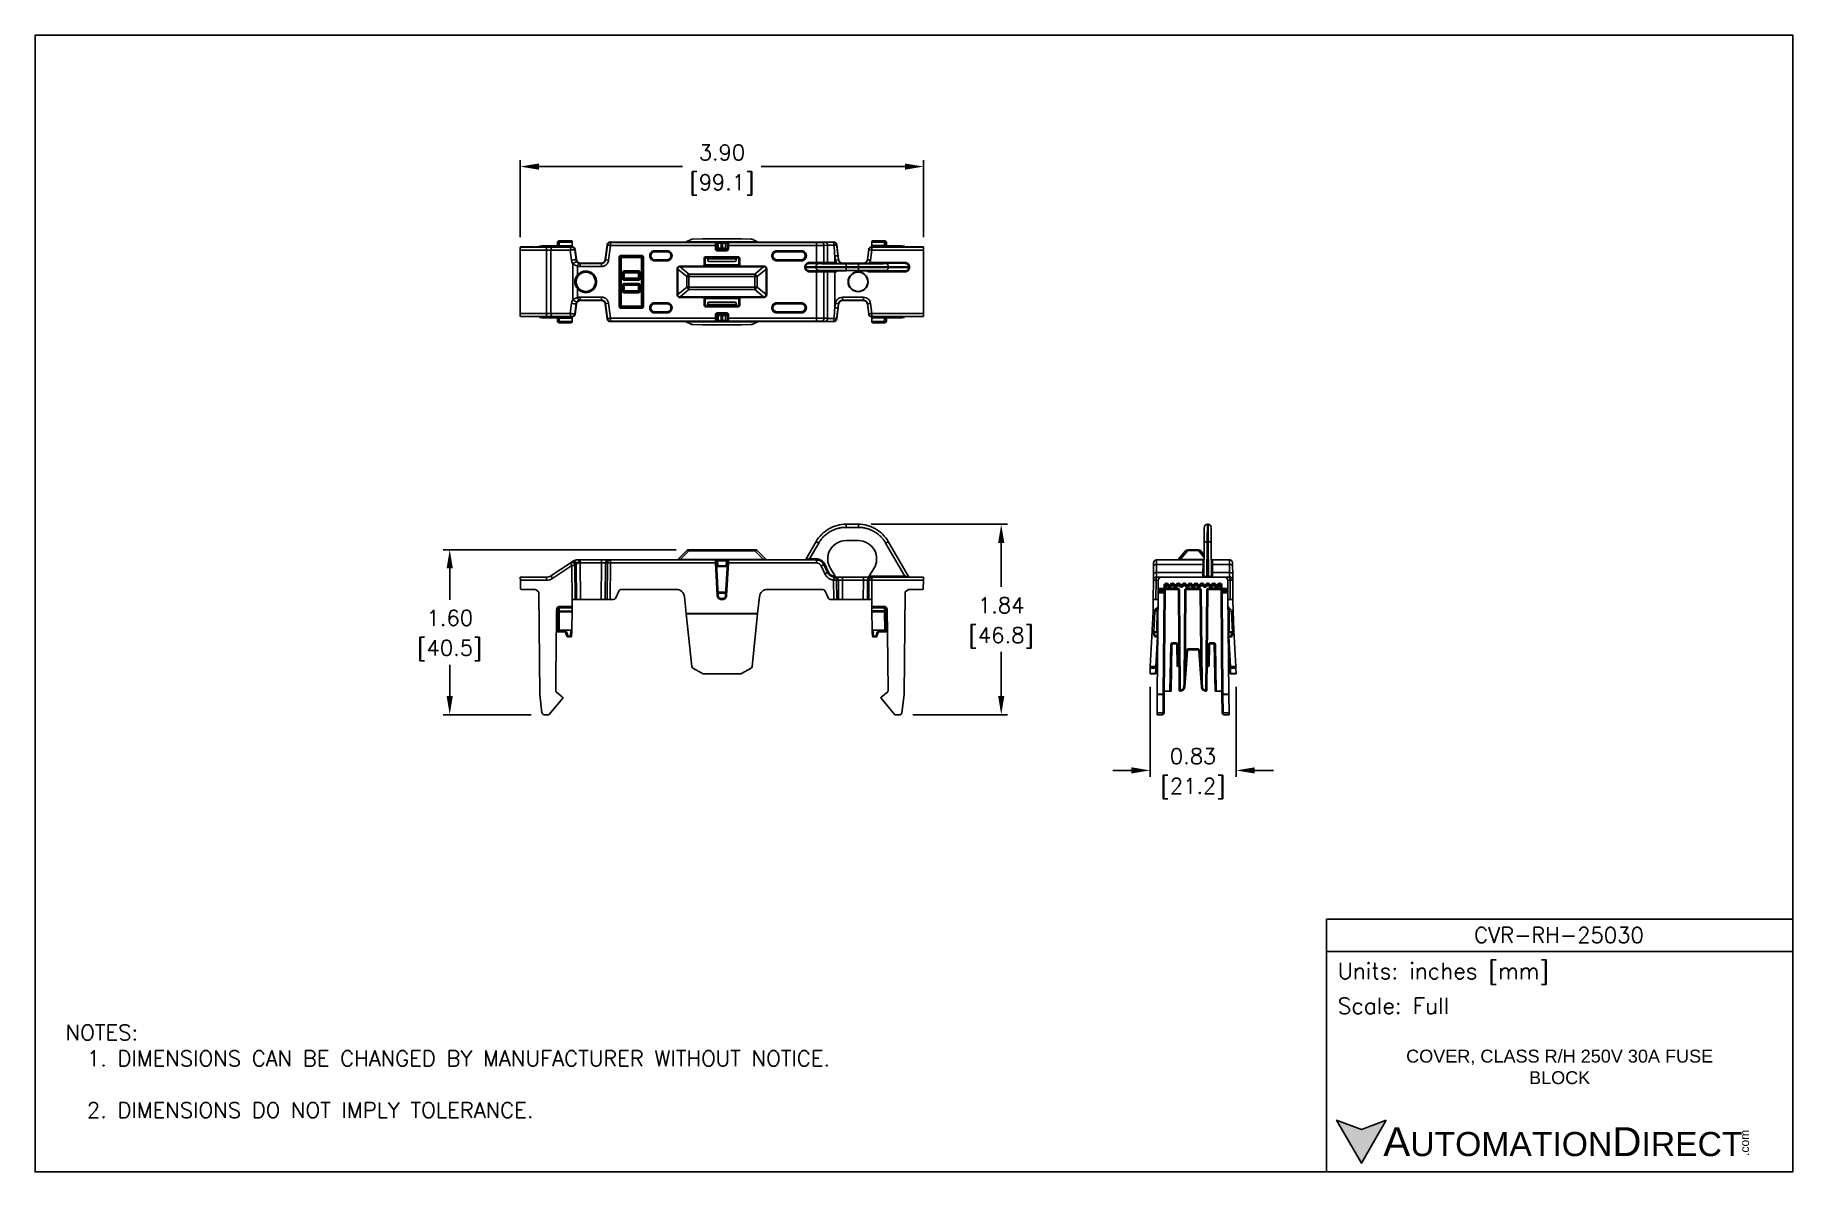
# Model space of a CAD drawing. Extents: x 897.4 to 914.4, y -8.5 to 2.5.
import ezdxf

# ---------------------------------------------------------------- set-up
doc = ezdxf.new("R2010")
doc.units = 0
doc.header["$LTSCALE"] = 4
doc.header["$MEASUREMENT"] = 0
doc.layers.get('0').update_dxf_attribs({"linetype": 'CONTINUOUS'})
doc.layers.get('DEFPOINTS').update_dxf_attribs({"linetype": 'CONTINUOUS'})
doc.layers.add('DIMENSIONS', color=140, linetype='CONTINUOUS')
doc.layers.add('TEXT', color=140, linetype='CONTINUOUS')
doc.styles.add('ROMANS', font='romans.shx')
doc.styles.get("Standard").update_dxf_attribs({"font": 'romans.shx'})
doc.styles.add('型式1', font='')
doc.styles.get('型式1').set_extended_font_data('AR MingtiM BIG-5')
doc.dimstyles.get("Standard").update_dxf_attribs({"dimtxt": 0.15, "dimasz": 0.18, "dimexe": 0.0625, "dimexo": 0.125, "dimgap": 0.0625, "dimtad": 0, "dimtih": 1, "dimtoh": 1, "dimzin": 0, "dimdsep": 46, "dimtxsty": 'Standard', "dimcen": 0, "dimadec": 0, "dimazin": 0, "dimtfac": 1, "dimtofl": 0, "dimtmove": 0, "dimatfit": 3, "dimfxl": 1, "dimtolj": 1, "dimtzin": 0, "dimarcsym": 0})

msp = doc.modelspace()

# ---------------------------------------------------------------- texts
at = {"layer": 'TEXT'}
for s, insert, char_height, width, attachment_point, style in [('CVR-RH-25030', (912.147, -6.242), 0.15, 3.02617, 5, 'ROMANS'), (' Units: inches [mm]', (909.9, -6.616), 0.15543, 4.50977, 4, 'ROMANS'), (' Scale: Full', (909.9, -6.927), 0.15543, 4.50977, 4, 'ROMANS'), ('{\\fArial|b0|i0|c0|p34;\\H0.83333x;COVER, CLASS R/H 250V 30A FUSE BLOCK}', (912.154, -7.519), 0.15, 3.02617, 5, 'ROMANS'), ('{\\fArial|b0|i0|c0|p34;     \\H1.2x;A\\H0.8333x;UTOMATION\\H1.2x;D\\H0.8333x;IRECT}', (909.996, -8.243), 0.23315, 3.94941, 4, '型式1')]:
    msp.add_mtext(s, dxfattribs=dict(at, insert=insert, char_height=char_height, width=width, attachment_point=attachment_point, style=style))
at = {"layer": 'TEXT', "insert": (897.704, -7.111), "char_height": 0.15, "attachment_point": 1, "style": 'ROMANS'}
msp.add_mtext_dynamic_manual_height_columns('NOTES:\\P  1. DIMENSIONS CAN BE CHANGED BY MANUFACTURER WITHOUT NOTICE.\\P\\P  2. DIMENSIONS DO NOT IMPLY TOLERANCE.', width=11.04487, gutter_width=0.75, heights=[0], dxfattribs=at)
at = {"layer": 'TEXT', "insert": (913.901, -8.38), "char_height": 0.08393, "width": 0.24872, "attachment_point": 1, "rotation": 90, "style": '型式1'}
msp.add_mtext('{\\fArial|b0|i0|c0|p34;.com}', dxfattribs=at)

# ---------------------------------------------------------------- blocks, each defined once
blk = doc.blocks.new('*D14')
at = {"layer": 'DEFPOINTS', "color": 0, "transparency": 16777216}
for p in [(906.002, 1.194), (902.101, 0.386), (906.002, 0.386)]:
    blk.add_point(p, dxfattribs=at)
at = {"layer": 'DIMENSIONS', "color": 0, "lineweight": -2, "transparency": 16777216}
for p, q in [((902.101, 0.511), (902.101, 1.256)), ((902.281, 1.194), (903.671, 1.194)), ((905.822, 1.194), (904.432, 1.194)), ((906.002, 0.511), (906.002, 1.256))]:
    blk.add_line(p, q, dxfattribs=at)
at = {"layer": 'DIMENSIONS', "color": 0, "transparency": 16777216}
for points in [[(902.281, 1.224), (902.281, 1.164), (902.101, 1.194)], [(905.822, 1.224), (905.822, 1.164), (906.002, 1.194)]]:
    blk.add_solid(points, dxfattribs=at)
at = {"layer": 'DIMENSIONS', "color": 0, "transparency": 16777216, "char_height": 0.15, "attachment_point": 5}
for s, insert in [('\\A1;3.90', (904.052, 1.331)), ('\\A1;[99.1]', (904.052, 1.017))]:
    blk.add_mtext(s, dxfattribs=dict(at, insert=insert))
blk = doc.blocks.new('*D15')
at = {"layer": 'DEFPOINTS', "color": 0, "transparency": 16777216}
for p in [(905.371, -2.267), (906.753, -2.267), (905.772, -4.11)]:
    blk.add_point(p, dxfattribs=at)
at = {"layer": 'DIMENSIONS', "color": 0, "lineweight": -2, "transparency": 16777216}
for p, q in [((905.496, -2.267), (906.815, -2.267)), ((906.753, -2.447), (906.753, -2.874)), ((906.753, -3.93), (906.753, -3.503)), ((905.897, -4.11), (906.815, -4.11))]:
    blk.add_line(p, q, dxfattribs=at)
at = {"layer": 'DIMENSIONS', "color": 0, "transparency": 16777216}
for points in [[(906.723, -2.447), (906.783, -2.447), (906.753, -2.267)], [(906.723, -3.93), (906.783, -3.93), (906.753, -4.11)]]:
    blk.add_solid(points, dxfattribs=at)
at = {"layer": 'DIMENSIONS', "color": 0, "transparency": 16777216, "char_height": 0.15, "attachment_point": 5}
for s, insert in [('\\A1;1.84', (906.753, -3.051)), ('\\A1;[46.8]', (906.753, -3.365))]:
    blk.add_mtext(s, dxfattribs=dict(at, insert=insert))
blk = doc.blocks.new('*D16')
at = {"layer": 'DEFPOINTS', "color": 0, "transparency": 16777216}
for p in [(903.733, -2.513), (901.419, -4.11), (902.331, -4.11)]:
    blk.add_point(p, dxfattribs=at)
at = {"layer": 'DIMENSIONS', "color": 0, "lineweight": -2, "transparency": 16777216}
for p, q in [((903.608, -2.513), (901.357, -2.513)), ((901.419, -2.693), (901.419, -2.997)), ((901.419, -3.93), (901.419, -3.626)), ((902.206, -4.11), (901.357, -4.11))]:
    blk.add_line(p, q, dxfattribs=at)
at = {"layer": 'DIMENSIONS', "color": 0, "transparency": 16777216}
for points in [[(901.389, -2.693), (901.449, -2.693), (901.419, -2.513)], [(901.389, -3.93), (901.449, -3.93), (901.419, -4.11)]]:
    blk.add_solid(points, dxfattribs=at)
at = {"layer": 'DIMENSIONS', "color": 0, "transparency": 16777216, "char_height": 0.15, "attachment_point": 5}
for s, insert in [('\\A1;1.60', (901.419, -3.174)), ('\\A1;[40.5]', (901.419, -3.488))]:
    blk.add_mtext(s, dxfattribs=dict(at, insert=insert))
blk = doc.blocks.new('*D17')
at = {"layer": 'DEFPOINTS', "color": 0, "transparency": 16777216}
for p in [(908.192, -3.714), (909.025, -3.714), (909.025, -4.649)]:
    blk.add_point(p, dxfattribs=at)
at = {"layer": 'DIMENSIONS', "color": 0, "lineweight": -2, "transparency": 16777216}
for p, q in [((908.192, -3.839), (908.192, -4.711)), ((909.025, -3.839), (909.025, -4.711)), ((908.012, -4.649), (907.832, -4.649)), ((909.205, -4.649), (909.385, -4.649))]:
    blk.add_line(p, q, dxfattribs=at)
at = {"layer": 'DIMENSIONS', "color": 0, "transparency": 16777216}
for points in [[(908.012, -4.619), (908.012, -4.679), (908.192, -4.649)], [(909.205, -4.619), (909.205, -4.679), (909.025, -4.649)]]:
    blk.add_solid(points, dxfattribs=at)
at = {"layer": 'DIMENSIONS', "color": 0, "transparency": 16777216, "char_height": 0.15, "attachment_point": 5}
for s, insert in [('\\A1;0.83', (908.608, -4.511)), ('\\A1;[21.2]', (908.608, -4.825))]:
    blk.add_mtext(s, dxfattribs=dict(at, insert=insert))

# ---------------------------------------------------------------- dimensions: what is measured, and where the dimension line sits
at = {"layer": 'DIMENSIONS'}
for base, p1, p2, picture, middle in [((906.002, 1.194), (902.101, 0.386), (906.002, 0.386), '*D14', (904.052, 1.194)), ((909.025, -4.649), (908.192, -3.714), (909.025, -3.714), '*D17', (908.608, -4.649))]:
    dim = msp.add_linear_dim(base=base, p1=p1, p2=p2, dimstyle='Standard', override={"dimpost": '\\X'}, dxfattribs=at)
    dim.commit()
    dim.dimension.update_dxf_attribs({"geometry": picture, "text_midpoint": middle})
for base, p1, p2, picture, middle in [((906.753, -2.267), (905.772, -4.11), (905.371, -2.267), '*D15', (906.753, -3.189)), ((901.419, -4.11), (903.733, -2.513), (902.331, -4.11), '*D16', (901.419, -3.312))]:
    dim = msp.add_linear_dim(base=base, p1=p1, p2=p2, angle=90, dimstyle='Standard', override={"dimpost": '\\X'}, dxfattribs=at)
    dim.commit()
    dim.dimension.update_dxf_attribs({"geometry": picture, "text_midpoint": middle})

# ---------------------------------------------------------------- hatches: boundary and pattern name
at = {"layer": 'TEXT'}
msp.add_hatch(color=256, dxfattribs=at).paths.add_polyline_path([(910.476, -8.035), (910.236, -8.123), (909.996, -8.035), (910.236, -8.451)])

# ---------------------------------------------------------------- linework, layer by layer
for p, q in [((902.355, 0.386), (902.101, 0.386)), ((902.101, 0.386), (902.101, -0.228)), ((902.104, 0.416), (902.102, 0.415)), ((902.102, 0.415), (902.355, 0.415)), ((902.237, 0.416), (902.114, 0.416)), ((902.271, 0.416), (902.247, 0.416)), ((902.289, 0.425), (902.281, 0.417)), ((902.311, 0.427), (902.289, 0.425)), ((902.378, 0.427), (902.331, 0.427)), ((902.355, 0.415), (902.355, 0.386)), ((902.355, -0.228), (902.355, 0.386)), ((902.46, 0.426), (902.378, 0.427)), ((902.398, -0.228), (902.398, 0.386)), ((902.398, 0.386), (902.585, 0.385)), ((902.601, 0.414), (902.415, 0.415)), ((902.45, 0.42), (902.445, 0.425)), ((902.453, 0.418), (902.451, 0.42)), ((902.452, 0.425), (902.46, 0.425)), ((902.452, 0.425), (902.452, 0.42)), ((902.461, 0.43), (902.461, 0.46)), ((902.461, 0.46), (902.463, 0.45)), ((902.461, 0.43), (902.463, 0.428)), ((902.463, 0.45), (902.463, 0.428)), ((902.478, 0.465), (902.477, 0.475)), ((902.477, 0.475), (902.591, 0.475)), ((902.478, 0.462), (902.478, 0.465)), ((902.602, 0.465), (902.478, 0.465)), ((902.479, 0.428), (902.478, 0.462)), ((902.478, 0.462), (902.602, 0.462)), ((902.478, 0.462), (902.478, 0.462)), ((902.479, 0.424), (902.479, 0.428)), ((902.602, 0.428), (902.479, 0.428)), ((902.479, 0.424), (902.602, 0.424)), ((902.603, 0.418), (902.479, 0.418)), ((902.585, 0.385), (902.597, 0.288)), ((902.6, 0.474), (902.602, 0.465)), ((902.601, 0.414), (902.603, 0.417)), ((902.602, 0.428), (902.602, 0.462)), ((902.603, 0.417), (902.603, 0.418)), ((902.603, 0.417), (902.603, 0.417)), ((902.633, 0.391), (902.63, 0.388)), ((902.642, 0.291), (902.63, 0.388)), ((902.645, 0.294), (902.633, 0.391)), ((902.941, 0.438), (902.923, 0.294)), ((902.944, 0.435), (902.926, 0.291)), ((902.944, 0.435), (902.941, 0.438)), ((902.973, 0.432), (902.955, 0.287)), ((902.97, 0.464), (902.973, 0.461)), ((903.004, 0.464), (902.97, 0.464)), ((902.973, 0.461), (902.973, 0.432)), ((903.989, 0.461), (902.973, 0.461)), ((903.988, 0.432), (902.973, 0.432)), ((903.057, 0.464), (903.022, 0.464)), ((903.611, 0.463), (903.075, 0.463)), ((903.402, 0.38), (903.52, 0.38)), ((903.402, 0.38), (903.402, 0.37)), ((903.402, 0.37), (903.52, 0.37)), ((903.402, 0.37), (903.403, 0.37)), ((903.403, 0.37), (903.52, 0.37)), ((903.52, 0.38), (903.52, 0.37)), ((903.52, 0.37), (903.52, 0.37)), ((903.706, 0.466), (903.689, 0.464)), ((904.397, 0.466), (903.706, 0.466)), ((903.76, 0.492), (903.707, 0.466)), ((903.707, 0.466), (904.397, 0.466)), ((903.863, 0.496), (903.77, 0.493)), ((904.231, 0.496), (903.873, 0.496)), ((903.988, 0.399), (903.988, 0.432)), ((903.998, 0.432), (903.988, 0.432)), ((903.988, 0.399), (903.998, 0.399)), ((903.989, 0.461), (904.006, 0.464)), ((903.998, 0.432), (903.998, 0.399)), ((903.998, 0.399), (904.001, 0.4)), ((903.999, 0.451), (904.016, 0.454)), ((904.001, 0.402), (904.016, 0.404)), ((904.011, 0.39), (904.008, 0.389)), ((904.008, 0.379), (904.008, 0.389)), ((904.095, 0.389), (904.008, 0.389)), ((904.095, 0.379), (904.008, 0.379)), ((904.093, 0.39), (904.011, 0.39)), ((904.016, 0.404), (904.016, 0.454)), ((904.045, 0.464), (904.058, 0.464)), ((904.045, 0.464), (904.045, 0.455)), ((904.045, 0.455), (904.045, 0.405)), ((904.045, 0.455), (904.058, 0.455)), ((904.045, 0.405), (904.058, 0.405)), ((904.058, 0.464), (904.058, 0.455)), ((904.058, 0.405), (904.058, 0.455)), ((904.087, 0.454), (904.087, 0.404)), ((904.087, 0.454), (904.104, 0.451)), ((904.087, 0.404), (904.102, 0.402)), ((904.095, 0.389), (904.093, 0.39)), ((904.095, 0.379), (904.095, 0.389)), ((904.097, 0.464), (904.114, 0.461)), ((904.102, 0.4), (904.105, 0.399)), ((904.105, 0.399), (904.105, 0.432)), ((904.115, 0.432), (904.105, 0.432)), ((904.115, 0.399), (904.105, 0.399)), ((904.966, 0.461), (904.114, 0.461)), ((904.115, 0.432), (904.115, 0.399)), ((904.966, 0.432), (904.115, 0.432)), ((904.333, 0.493), (904.24, 0.496)), ((904.397, 0.466), (904.343, 0.492)), ((904.414, 0.464), (904.397, 0.466)), ((905.028, 0.463), (904.492, 0.463)), ((904.583, 0.38), (904.819, 0.38)), ((904.583, 0.38), (904.583, 0.37)), ((904.583, 0.37), (904.819, 0.37)), ((904.583, 0.37), (904.584, 0.37)), ((904.584, 0.37), (904.819, 0.37)), ((904.819, 0.38), (904.819, 0.37)), ((904.819, 0.37), (904.819, 0.37)), ((904.966, 0.461), (904.966, 0.432)), ((904.966, 0.266), (904.966, 0.432)), ((905.011, 0.461), (905.046, 0.462)), ((905.037, 0.432), (905.073, 0.433)), ((905.037, 0.266), (905.037, 0.432)), ((905.081, 0.464), (905.046, 0.464)), ((905.073, 0.433), (905.073, 0.267)), ((905.099, 0.464), (905.133, 0.464)), ((905.131, 0.463), (905.133, 0.464)), ((905.161, 0.437), (905.162, 0.438)), ((905.18, 0.294), (905.162, 0.438)), ((905.459, 0.294), (905.471, 0.391)), ((905.472, 0.39), (905.46, 0.292)), ((905.472, 0.39), (905.471, 0.391)), ((905.489, 0.289), (905.501, 0.386)), ((905.501, 0.418), (905.5, 0.417)), ((905.5, 0.417), (905.501, 0.415)), ((905.501, 0.465), (905.504, 0.474)), ((905.625, 0.465), (905.501, 0.465)), ((905.501, 0.463), (905.625, 0.463)), ((905.501, 0.463), (905.501, 0.43)), ((905.625, 0.43), (905.501, 0.43)), ((905.501, 0.425), (905.625, 0.425)), ((905.625, 0.418), (905.501, 0.418)), ((905.501, 0.415), (905.501, 0.386)), ((906.002, 0.415), (905.501, 0.415)), ((905.501, 0.386), (906.002, 0.386)), ((905.512, 0.475), (905.626, 0.475)), ((905.626, 0.475), (905.625, 0.465)), ((905.625, 0.465), (905.625, 0.463)), ((905.625, 0.463), (905.625, 0.43)), ((905.64, 0.428), (905.641, 0.45)), ((905.64, 0.428), (905.642, 0.43)), ((905.641, 0.45), (905.642, 0.46)), ((905.642, 0.46), (905.642, 0.43)), ((905.725, 0.427), (905.643, 0.426)), ((905.644, 0.425), (905.652, 0.425)), ((905.652, 0.42), (905.65, 0.418)), ((905.652, 0.42), (905.652, 0.425)), ((905.659, 0.425), (905.654, 0.42)), ((905.772, 0.427), (905.725, 0.427)), ((905.814, 0.425), (905.792, 0.427)), ((905.823, 0.417), (905.814, 0.425)), ((905.857, 0.416), (905.832, 0.416)), ((905.99, 0.416), (905.867, 0.416)), ((905.999, 0.416), (906.002, 0.415)), ((906.002, 0.386), (906.002, -0.228)), ((902.611, 0.252), (902.611, -0.094)), ((902.642, 0.291), (902.645, 0.294)), ((902.655, 0.232), (902.655, 0.145)), ((902.684, 0.26), (902.681, 0.257)), ((902.887, 0.257), (902.681, 0.257)), ((902.681, 0.227), (902.681, 0.257)), ((902.887, 0.227), (902.681, 0.227)), ((902.884, 0.26), (902.684, 0.26)), ((902.887, 0.257), (902.884, 0.26)), ((902.887, 0.227), (902.887, 0.257)), ((902.923, 0.294), (902.926, 0.291)), ((902.955, 0.287), (902.926, 0.291)), ((903.057, -0.157), (903.057, 0.316)), ((903.067, 0.316), (903.057, 0.316)), ((903.067, -0.157), (903.067, 0.316)), ((903.067, 0.315), (903.067, 0.316)), ((903.067, -0.157), (903.067, 0.315)), ((903.067, 0.315), (903.077, 0.315)), ((903.077, 0.335), (903.274, 0.335)), ((903.077, 0.335), (903.077, 0.326)), ((903.077, 0.326), (903.274, 0.326)), ((903.077, 0.326), (903.077, 0.325)), ((903.077, 0.325), (903.274, 0.325)), ((903.077, 0.315), (903.077, 0.325)), ((903.077, 0.315), (903.077, -0.157)), ((903.274, 0.315), (903.077, 0.315)), ((903.107, 0.186), (903.106, 0.186)), ((903.245, 0.186), (903.107, 0.186)), ((903.107, 0.177), (903.107, 0.186)), ((903.107, 0.177), (903.245, 0.177)), ((903.107, 0.177), (903.107, 0.167)), ((903.244, 0.167), (903.245, 0.177)), ((903.245, 0.186), (903.245, 0.186)), ((903.245, 0.177), (903.245, 0.186)), ((903.274, 0.335), (903.274, 0.326)), ((903.274, 0.325), (903.274, 0.326)), ((903.274, 0.315), (903.274, 0.325)), ((903.274, 0.315), (903.284, 0.315)), ((903.274, -0.157), (903.274, 0.315)), ((903.284, 0.316), (903.284, -0.157)), ((903.294, 0.316), (903.284, 0.316)), ((903.284, 0.316), (903.284, 0.315)), ((903.284, 0.315), (903.284, -0.157)), ((903.294, 0.316), (903.294, -0.157)), ((903.363, 0.331), (903.363, 0.331)), ((903.52, 0.292), (903.402, 0.292)), ((903.402, 0.282), (903.402, 0.292)), ((903.403, 0.292), (903.402, 0.292)), ((903.52, 0.282), (903.402, 0.282)), ((903.52, 0.292), (903.403, 0.292)), ((903.52, 0.292), (903.52, 0.282)), ((903.52, 0.292), (903.52, 0.292)), ((903.559, 0.331), (903.559, 0.331)), ((903.625, 0.203), (903.618, 0.203)), ((903.618, -0.045), (903.618, 0.203)), ((903.625, 0.203), (903.712, 0.13)), ((903.625, 0.203), (903.625, -0.045)), ((903.649, 0.231), (903.649, 0.224)), ((903.649, 0.231), (904.455, 0.231)), ((903.733, 0.153), (903.649, 0.224)), ((904.455, 0.224), (903.649, 0.224)), ((903.879, 0.247), (903.879, 0.304)), ((903.879, 0.304), (903.888, 0.304)), ((903.879, 0.247), (903.888, 0.247)), ((903.883, 0.316), (903.89, 0.309)), ((903.888, 0.304), (903.888, 0.247)), ((903.89, 0.302), (903.888, 0.304)), ((903.888, 0.247), (903.89, 0.249)), ((903.89, 0.257), (903.89, 0.302)), ((903.89, 0.25), (903.89, 0.251)), ((903.894, 0.32), (904.209, 0.32)), ((903.894, 0.32), (903.894, 0.31)), ((903.894, 0.31), (904.209, 0.31)), ((903.894, 0.31), (903.896, 0.308)), ((903.896, 0.243), (903.894, 0.242)), ((903.894, 0.232), (903.894, 0.242)), ((904.209, 0.242), (903.894, 0.242)), ((904.209, 0.232), (903.894, 0.232)), ((903.896, 0.308), (903.915, 0.308)), ((903.996, 0.243), (903.896, 0.243)), ((903.915, 0.308), (904.188, 0.308)), ((903.915, 0.301), (903.915, 0.308)), ((904.188, 0.301), (903.915, 0.301)), ((903.915, 0.285), (903.915, 0.301)), ((904.178, 0.275), (903.925, 0.275)), ((904.006, 0.242), (904.006, 0.243)), ((904.209, 0.242), (904.012, 0.242)), ((904.188, 0.308), (904.207, 0.308)), ((904.188, 0.308), (904.188, 0.301)), ((904.188, 0.301), (904.188, 0.285)), ((904.207, 0.308), (904.209, 0.31)), ((904.209, 0.32), (904.209, 0.31)), ((904.209, 0.232), (904.209, 0.242)), ((904.209, 0.242), (904.209, 0.242)), ((904.215, 0.304), (904.213, 0.302)), ((904.213, 0.302), (904.214, 0.301)), ((904.22, 0.236), (904.213, 0.243)), ((904.215, 0.247), (904.215, 0.304)), ((904.215, 0.304), (904.225, 0.304)), ((904.215, 0.295), (904.215, 0.248)), ((904.215, 0.248), (904.215, 0.247)), ((904.225, 0.247), (904.215, 0.247)), ((904.225, 0.304), (904.225, 0.247)), ((904.455, 0.224), (904.37, 0.153)), ((904.391, 0.13), (904.478, 0.203)), ((904.455, 0.224), (904.455, 0.231)), ((904.474, 0.218), (904.479, 0.222)), ((904.478, -0.045), (904.478, 0.203)), ((904.478, 0.203), (904.485, 0.203)), ((904.485, 0.203), (904.485, -0.045)), ((904.544, 0.331), (904.544, 0.331)), ((904.819, 0.292), (904.583, 0.292)), ((904.583, 0.282), (904.583, 0.292)), ((904.584, 0.292), (904.583, 0.292)), ((904.819, 0.282), (904.583, 0.282)), ((904.819, 0.292), (904.584, 0.292)), ((904.819, 0.292), (904.819, 0.282)), ((904.819, 0.292), (904.819, 0.292)), ((904.863, 0.227), (904.855, 0.227)), ((904.855, 0.215), (904.855, 0.227)), ((904.863, 0.227), (904.855, 0.227)), ((904.855, 0.227), (904.855, 0.227)), ((904.863, 0.215), (904.855, 0.215)), ((904.858, 0.331), (904.859, 0.331)), ((904.863, 0.227), (904.963, 0.225)), ((904.863, 0.215), (904.863, 0.227)), ((904.963, 0.216), (904.863, 0.215)), ((904.9, 0.256), (904.9, 0.266)), ((904.9, 0.266), (904.966, 0.266)), ((904.9, 0.256), (904.988, 0.255)), ((904.966, 0.256), (904.9, 0.256)), ((904.988, 0.187), (904.9, 0.185)), ((904.9, 0.185), (904.966, 0.185)), ((904.9, 0.185), (904.9, 0.176)), ((904.966, 0.176), (904.9, 0.176)), ((904.963, 0.225), (904.963, 0.216)), ((904.966, 0.266), (904.966, 0.256)), ((904.966, 0.176), (904.966, 0.185)), ((904.966, -0.274), (904.966, 0.176)), ((905.073, 0.267), (905.037, 0.266)), ((905.037, -0.274), (905.037, 0.175)), ((905.037, 0.175), (905.073, 0.175)), ((905.082, 0.257), (905.046, 0.257)), ((905.046, 0.185), (905.082, 0.184)), ((905.073, 0.175), (905.073, -0.274)), ((905.094, 0.257), (905.136, 0.258)), ((905.102, 0.186), (905.102, 0.185)), ((905.148, 0.184), (905.102, 0.185)), ((905.144, 0.266), (905.144, 0.329)), ((905.144, 0.329), (905.15, 0.289)), ((905.144, 0.184), (905.148, 0.184)), ((905.144, 0.174), (905.144, 0.184)), ((905.144, 0.174), (905.144, -0.171)), ((905.16, 0.174), (905.144, 0.174)), ((905.15, 0.289), (905.179, 0.292)), ((905.152, 0.183), (905.152, 0.187)), ((905.16, 0.174), (905.16, 0.187)), ((905.174, 0.333), (905.179, 0.292)), ((905.179, 0.292), (905.18, 0.294)), ((905.219, 0.26), (905.218, 0.258)), ((905.421, 0.258), (905.218, 0.258)), ((905.218, 0.258), (905.218, 0.255)), ((905.219, 0.26), (905.419, 0.26)), ((905.371, 0.255), (905.252, 0.255)), ((905.252, 0.254), (905.252, 0.224)), ((905.252, 0.254), (905.371, 0.254)), ((905.252, 0.224), (905.371, 0.224)), ((905.252, 0.224), (905.252, 0.218)), ((905.371, 0.218), (905.252, 0.218)), ((905.252, 0.188), (905.252, 0.218)), ((905.371, 0.188), (905.252, 0.188)), ((905.252, 0.187), (905.371, 0.187)), ((905.371, 0.254), (905.371, 0.224)), ((905.371, 0.224), (905.371, 0.218)), ((905.371, 0.188), (905.371, 0.218)), ((905.421, 0.258), (905.419, 0.26)), ((905.421, 0.258), (905.421, 0.255)), ((905.459, 0.294), (905.46, 0.292)), ((905.463, 0.187), (905.463, 0.174)), ((905.82, 0.174), (905.463, 0.174)), ((905.472, 0.187), (905.472, 0.183)), ((905.521, 0.185), (905.475, 0.184)), ((905.475, 0.184), (905.82, 0.184)), ((905.487, 0.258), (905.487, 0.267)), ((905.487, 0.267), (905.82, 0.267)), ((905.487, 0.258), (905.529, 0.257)), ((905.82, 0.258), (905.487, 0.258)), ((905.521, 0.185), (905.521, 0.186)), ((905.635, 0.255), (905.82, 0.258)), ((905.82, 0.184), (905.635, 0.187)), ((905.66, 0.225), (905.856, 0.228)), ((905.66, 0.216), (905.66, 0.225)), ((905.856, 0.213), (905.66, 0.216)), ((905.82, 0.258), (905.82, 0.267)), ((905.82, 0.174), (905.82, 0.184)), ((905.856, 0.228), (905.856, 0.213)), ((905.865, 0.228), (905.856, 0.228)), ((905.865, 0.213), (905.856, 0.213)), ((905.856, 0.213), (905.865, 0.213)), ((905.865, 0.213), (905.865, 0.228)), ((905.865, 0.213), (905.865, 0.213)), ((902.655, 0.013), (902.655, -0.074)), ((903.087, 0.164), (903.087, 0.116)), ((903.097, 0.164), (903.087, 0.164)), ((903.097, 0.116), (903.087, 0.116)), ((903.087, 0.042), (903.087, -0.006)), ((903.097, 0.042), (903.087, 0.042)), ((903.097, 0.116), (903.097, 0.164)), ((903.097, 0.161), (903.097, 0.164)), ((903.097, 0.12), (903.097, 0.161)), ((903.097, 0.116), (903.097, 0.12)), ((903.097, -0.006), (903.097, 0.042)), ((903.097, 0.039), (903.097, 0.042)), ((903.097, -0.002), (903.097, 0.039)), ((903.107, 0.064), (903.106, 0.064)), ((903.113, 0.167), (903.107, 0.167)), ((903.107, 0.167), (903.107, 0.113)), ((903.107, 0.119), (903.107, 0.161)), ((903.107, 0.113), (903.107, 0.103)), ((903.107, 0.113), (903.113, 0.113)), ((903.107, 0.103), (903.107, 0.094)), ((903.245, 0.103), (903.107, 0.103)), ((903.107, 0.094), (903.245, 0.094)), ((903.245, 0.064), (903.107, 0.064)), ((903.107, 0.055), (903.107, 0.064)), ((903.107, 0.055), (903.245, 0.055)), ((903.107, 0.055), (903.107, 0.045)), ((903.113, 0.045), (903.107, 0.045)), ((903.107, 0.045), (903.107, -0.009)), ((903.107, -0.003), (903.107, 0.039)), ((903.113, 0.167), (903.238, 0.167)), ((903.238, 0.113), (903.113, 0.113)), ((903.113, 0.045), (903.238, 0.045)), ((903.244, 0.167), (903.238, 0.167)), ((903.238, 0.113), (903.244, 0.113)), ((903.244, 0.045), (903.238, 0.045)), ((903.244, 0.113), (903.244, 0.167)), ((903.244, 0.161), (903.244, 0.119)), ((903.245, 0.103), (903.244, 0.113)), ((903.244, 0.045), (903.245, 0.055)), ((903.244, -0.009), (903.244, 0.045)), ((903.244, 0.039), (903.244, -0.003)), ((903.245, 0.103), (903.245, 0.094)), ((903.245, 0.064), (903.245, 0.064)), ((903.245, 0.055), (903.245, 0.064)), ((903.254, 0.164), (903.254, 0.116)), ((903.254, 0.164), (903.264, 0.164)), ((903.254, 0.164), (903.254, 0.161)), ((903.254, 0.161), (903.254, 0.12)), ((903.254, 0.12), (903.254, 0.116)), ((903.254, 0.116), (903.264, 0.116)), ((903.254, 0.042), (903.254, -0.006)), ((903.254, 0.042), (903.264, 0.042)), ((903.254, 0.042), (903.254, 0.039)), ((903.254, 0.039), (903.254, -0.002)), ((903.264, 0.116), (903.264, 0.164)), ((903.264, -0.006), (903.264, 0.042)), ((903.712, 0.028), (903.625, -0.045)), ((903.649, -0.066), (903.733, 0.005)), ((903.712, 0.13), (903.712, 0.028)), ((903.733, 0.13), (903.712, 0.13)), ((903.712, 0.028), (903.733, 0.028)), ((904.37, 0.153), (903.733, 0.153)), ((903.733, 0.153), (903.733, 0.13)), ((903.733, 0.13), (904.37, 0.13)), ((903.733, 0.028), (903.733, 0.13)), ((904.37, 0.028), (903.733, 0.028)), ((903.733, 0.028), (903.733, 0.005)), ((903.733, 0.005), (904.37, 0.005)), ((904.37, 0.13), (904.37, 0.153)), ((904.37, 0.13), (904.37, 0.028)), ((904.391, 0.13), (904.37, 0.13)), ((904.37, 0.028), (904.391, 0.028)), ((904.37, 0.005), (904.37, 0.028)), ((904.37, 0.005), (904.455, -0.066)), ((904.391, 0.028), (904.391, 0.13)), ((904.478, -0.045), (904.391, 0.028)), ((902.597, -0.129), (902.585, -0.226)), ((902.63, -0.23), (902.642, -0.133)), ((902.645, -0.136), (902.633, -0.233)), ((902.645, -0.136), (902.642, -0.133)), ((902.681, -0.069), (902.887, -0.069)), ((902.681, -0.069), (902.681, -0.098)), ((902.681, -0.098), (902.887, -0.098)), ((902.681, -0.098), (902.684, -0.101)), ((902.684, -0.101), (902.884, -0.101)), ((902.884, -0.101), (902.887, -0.098)), ((902.887, -0.069), (902.887, -0.098)), ((902.926, -0.133), (902.923, -0.136)), ((902.923, -0.136), (902.941, -0.28)), ((902.955, -0.129), (902.926, -0.133)), ((902.926, -0.133), (902.944, -0.277)), ((902.955, -0.129), (902.973, -0.274)), ((903.057, -0.157), (903.067, -0.157)), ((903.067, -0.157), (903.067, -0.157)), ((903.077, -0.157), (903.067, -0.157)), ((903.077, -0.157), (903.077, -0.167)), ((903.077, -0.157), (903.274, -0.157)), ((903.274, -0.167), (903.077, -0.167)), ((903.077, -0.177), (903.077, -0.167)), ((903.077, -0.167), (903.077, -0.167)), ((903.274, -0.167), (903.077, -0.167)), ((903.097, -0.006), (903.087, -0.006)), ((903.097, -0.006), (903.097, -0.002)), ((903.107, -0.009), (903.107, -0.019)), ((903.107, -0.009), (903.113, -0.009)), ((903.107, -0.019), (903.107, -0.028)), ((903.245, -0.019), (903.107, -0.019)), ((903.107, -0.028), (903.245, -0.028)), ((903.238, -0.009), (903.113, -0.009)), ((903.238, -0.009), (903.244, -0.009)), ((903.245, -0.019), (903.244, -0.009)), ((903.245, -0.019), (903.245, -0.028)), ((903.254, -0.002), (903.254, -0.006)), ((903.254, -0.006), (903.264, -0.006)), ((903.274, -0.157), (903.274, -0.167)), ((903.274, -0.157), (903.284, -0.157)), ((903.274, -0.177), (903.274, -0.167)), ((903.274, -0.167), (903.274, -0.167)), ((903.294, -0.157), (903.284, -0.157)), ((903.284, -0.157), (903.284, -0.157)), ((903.402, -0.124), (903.52, -0.124)), ((903.402, -0.124), (903.402, -0.134)), ((903.402, -0.134), (903.52, -0.134)), ((903.402, -0.134), (903.403, -0.134)), ((903.403, -0.134), (903.52, -0.134)), ((903.52, -0.124), (903.52, -0.134)), ((903.52, -0.134), (903.52, -0.134)), ((903.625, -0.045), (903.618, -0.045)), ((903.629, -0.059), (903.625, -0.063)), ((903.649, -0.066), (904.455, -0.066)), ((903.649, -0.066), (903.649, -0.073)), ((904.455, -0.073), (903.649, -0.073)), ((903.879, -0.146), (903.879, -0.089)), ((903.879, -0.089), (903.888, -0.089)), ((903.879, -0.146), (903.888, -0.146)), ((903.883, -0.078), (903.89, -0.085)), ((903.888, -0.089), (903.888, -0.146)), ((903.889, -0.09), (903.888, -0.089)), ((903.888, -0.146), (903.89, -0.144)), ((903.889, -0.136), (903.889, -0.09)), ((903.89, -0.144), (903.889, -0.142)), ((903.894, -0.074), (904.209, -0.074)), ((903.894, -0.074), (903.894, -0.083)), ((903.894, -0.083), (904.209, -0.083)), ((903.894, -0.083), (903.895, -0.084)), ((903.896, -0.15), (903.894, -0.152)), ((904.209, -0.152), (903.894, -0.152)), ((903.894, -0.162), (903.894, -0.152)), ((904.209, -0.162), (903.894, -0.162)), ((903.895, -0.084), (904.209, -0.084)), ((903.915, -0.15), (903.896, -0.15)), ((903.915, -0.142), (903.915, -0.127)), ((903.915, -0.142), (904.188, -0.142)), ((903.915, -0.15), (903.915, -0.142)), ((904.188, -0.15), (903.915, -0.15)), ((903.925, -0.117), (904.178, -0.117)), ((904.188, -0.127), (904.188, -0.142)), ((904.188, -0.142), (904.188, -0.15)), ((904.207, -0.15), (904.188, -0.15)), ((904.209, -0.152), (904.207, -0.15)), ((904.209, -0.074), (904.209, -0.083)), ((904.209, -0.084), (904.209, -0.083)), ((904.209, -0.152), (904.209, -0.162)), ((904.22, -0.078), (904.213, -0.085)), ((904.214, -0.142), (904.213, -0.144)), ((904.213, -0.144), (904.215, -0.146)), ((904.22, -0.157), (904.213, -0.15)), ((904.215, -0.146), (904.215, -0.089)), ((904.225, -0.089), (904.215, -0.089)), ((904.215, -0.089), (904.215, -0.09)), ((904.215, -0.09), (904.215, -0.136)), ((904.225, -0.146), (904.215, -0.146)), ((904.225, -0.089), (904.225, -0.146)), ((904.455, -0.066), (904.455, -0.073)), ((904.478, -0.045), (904.485, -0.045)), ((904.583, -0.124), (904.819, -0.124)), ((904.583, -0.124), (904.583, -0.134)), ((904.583, -0.134), (904.819, -0.134)), ((904.583, -0.134), (904.584, -0.134)), ((904.584, -0.134), (904.819, -0.134)), ((904.819, -0.124), (904.819, -0.134)), ((904.819, -0.134), (904.819, -0.134)), ((905.15, -0.131), (905.144, -0.171)), ((905.179, -0.134), (905.15, -0.131)), ((905.162, -0.28), (905.18, -0.136)), ((905.179, -0.134), (905.174, -0.175)), ((905.18, -0.136), (905.179, -0.134)), ((905.421, -0.07), (905.218, -0.07)), ((905.218, -0.1), (905.218, -0.07)), ((905.218, -0.1), (905.421, -0.1)), ((905.218, -0.1), (905.219, -0.101)), ((905.419, -0.101), (905.219, -0.101)), ((905.419, -0.101), (905.421, -0.1)), ((905.421, -0.1), (905.421, -0.07)), ((905.46, -0.134), (905.459, -0.136)), ((905.471, -0.233), (905.459, -0.136)), ((905.46, -0.134), (905.472, -0.231)), ((905.501, -0.228), (905.489, -0.131)), ((902.101, -0.228), (902.355, -0.228)), ((902.102, -0.257), (902.104, -0.258)), ((902.355, -0.257), (902.102, -0.257)), ((902.114, -0.258), (902.237, -0.258)), ((902.271, -0.258), (902.247, -0.258)), ((902.281, -0.258), (902.289, -0.267)), ((902.289, -0.267), (902.311, -0.268)), ((902.331, -0.269), (902.378, -0.269)), ((902.355, -0.228), (902.355, -0.257)), ((902.378, -0.269), (902.46, -0.268)), ((902.585, -0.226), (902.398, -0.228)), ((902.415, -0.257), (902.601, -0.256)), ((902.445, -0.267), (902.45, -0.262)), ((902.451, -0.262), (902.453, -0.26)), ((902.452, -0.262), (902.452, -0.267)), ((902.46, -0.267), (902.452, -0.267)), ((902.463, -0.27), (902.461, -0.271)), ((902.461, -0.271), (902.461, -0.302)), ((902.463, -0.292), (902.461, -0.302)), ((902.463, -0.27), (902.463, -0.292)), ((902.477, -0.317), (902.478, -0.307)), ((902.591, -0.317), (902.477, -0.317)), ((902.478, -0.304), (902.479, -0.272)), ((902.602, -0.304), (902.478, -0.304)), ((902.478, -0.304), (902.478, -0.304)), ((902.478, -0.307), (902.478, -0.304)), ((902.478, -0.307), (902.602, -0.307)), ((902.479, -0.26), (902.603, -0.26)), ((902.602, -0.267), (902.479, -0.267)), ((902.479, -0.272), (902.602, -0.272)), ((902.602, -0.307), (902.6, -0.316)), ((902.603, -0.259), (902.601, -0.256)), ((902.602, -0.304), (902.602, -0.272)), ((902.603, -0.26), (902.603, -0.259)), ((902.63, -0.23), (902.633, -0.233)), ((902.941, -0.28), (902.944, -0.277)), ((902.973, -0.303), (902.97, -0.306)), ((903.004, -0.306), (902.97, -0.306)), ((902.973, -0.274), (903.988, -0.274)), ((902.973, -0.274), (902.973, -0.303)), ((902.973, -0.303), (903.989, -0.303)), ((903.022, -0.306), (903.057, -0.305)), ((903.075, -0.305), (903.611, -0.305)), ((903.274, -0.177), (903.077, -0.177)), ((903.363, -0.173), (903.363, -0.173)), ((903.52, -0.212), (903.402, -0.212)), ((903.402, -0.222), (903.402, -0.212)), ((903.403, -0.212), (903.402, -0.212)), ((903.52, -0.222), (903.402, -0.222)), ((903.52, -0.212), (903.403, -0.212)), ((903.52, -0.212), (903.52, -0.222)), ((903.52, -0.212), (903.52, -0.212)), ((903.559, -0.173), (903.559, -0.173)), ((903.689, -0.306), (903.706, -0.307)), ((903.706, -0.307), (904.397, -0.307)), ((904.397, -0.307), (903.707, -0.307)), ((903.707, -0.307), (903.76, -0.334)), ((903.77, -0.335), (903.863, -0.338)), ((903.873, -0.338), (904.231, -0.338)), ((903.988, -0.274), (903.988, -0.241)), ((903.988, -0.241), (903.998, -0.241)), ((903.988, -0.274), (903.998, -0.274)), ((904.006, -0.306), (903.989, -0.303)), ((903.998, -0.274), (903.998, -0.241)), ((903.998, -0.241), (904.001, -0.241)), ((904.016, -0.296), (903.999, -0.293)), ((904.001, -0.244), (904.016, -0.246)), ((904.008, -0.221), (904.095, -0.221)), ((904.008, -0.221), (904.008, -0.231)), ((904.008, -0.231), (904.095, -0.231)), ((904.008, -0.231), (904.011, -0.231)), ((904.011, -0.231), (904.093, -0.231)), ((904.016, -0.246), (904.016, -0.296)), ((904.045, -0.246), (904.045, -0.296)), ((904.045, -0.246), (904.058, -0.246)), ((904.045, -0.306), (904.045, -0.296)), ((904.058, -0.296), (904.045, -0.296)), ((904.058, -0.306), (904.045, -0.306)), ((904.058, -0.246), (904.058, -0.296)), ((904.058, -0.306), (904.058, -0.296)), ((904.087, -0.246), (904.102, -0.244)), ((904.087, -0.246), (904.087, -0.296)), ((904.104, -0.293), (904.087, -0.296)), ((904.093, -0.231), (904.095, -0.231)), ((904.095, -0.221), (904.095, -0.231)), ((904.114, -0.303), (904.097, -0.306)), ((904.102, -0.241), (904.105, -0.241)), ((904.105, -0.241), (904.105, -0.274)), ((904.115, -0.241), (904.105, -0.241)), ((904.105, -0.274), (904.115, -0.274)), ((904.114, -0.303), (904.966, -0.303)), ((904.115, -0.241), (904.115, -0.274)), ((904.115, -0.274), (904.966, -0.274)), ((904.24, -0.338), (904.333, -0.335)), ((904.343, -0.334), (904.397, -0.307)), ((904.397, -0.307), (904.414, -0.306)), ((904.492, -0.305), (905.028, -0.305)), ((904.544, -0.173), (904.544, -0.173)), ((904.819, -0.212), (904.583, -0.212)), ((904.583, -0.222), (904.583, -0.212)), ((904.584, -0.212), (904.583, -0.212)), ((904.819, -0.222), (904.583, -0.222)), ((904.819, -0.212), (904.584, -0.212)), ((904.819, -0.212), (904.819, -0.222)), ((904.819, -0.212), (904.819, -0.212)), ((904.858, -0.173), (904.859, -0.173)), ((904.966, -0.274), (904.966, -0.303)), ((905.046, -0.304), (905.011, -0.303)), ((905.073, -0.274), (905.037, -0.274)), ((905.046, -0.305), (905.081, -0.306)), ((905.133, -0.306), (905.099, -0.306)), ((905.133, -0.306), (905.131, -0.304)), ((905.162, -0.28), (905.161, -0.279)), ((905.471, -0.233), (905.472, -0.231)), ((905.501, -0.257), (905.5, -0.259)), ((905.5, -0.259), (905.501, -0.26)), ((905.5, -0.259), (905.5, -0.259)), ((906.002, -0.228), (905.501, -0.228)), ((905.501, -0.228), (905.501, -0.257)), ((905.501, -0.257), (906.002, -0.257)), ((905.501, -0.26), (905.625, -0.26)), ((905.625, -0.266), (905.501, -0.266)), ((905.501, -0.27), (905.625, -0.27)), ((905.501, -0.27), (905.501, -0.304)), ((905.625, -0.304), (905.501, -0.304)), ((905.501, -0.307), (905.625, -0.307)), ((905.504, -0.316), (905.501, -0.307)), ((905.626, -0.317), (905.512, -0.317)), ((905.625, -0.266), (905.625, -0.27)), ((905.625, -0.27), (905.625, -0.304)), ((905.625, -0.304), (905.625, -0.307)), ((905.625, -0.307), (905.626, -0.317)), ((905.641, -0.292), (905.64, -0.27)), ((905.642, -0.271), (905.64, -0.27)), ((905.642, -0.302), (905.641, -0.292)), ((905.642, -0.271), (905.642, -0.302)), ((905.643, -0.268), (905.725, -0.269)), ((905.652, -0.267), (905.644, -0.267)), ((905.65, -0.26), (905.652, -0.262)), ((905.652, -0.267), (905.652, -0.262)), ((905.654, -0.262), (905.659, -0.267)), ((905.725, -0.269), (905.772, -0.269)), ((905.792, -0.268), (905.814, -0.267)), ((905.814, -0.267), (905.823, -0.258)), ((905.857, -0.258), (905.832, -0.258)), ((905.867, -0.258), (905.99, -0.258)), ((906.002, -0.257), (905.999, -0.258)), ((905.252, -2.297), (905.252, -2.267)), ((905.371, -2.267), (905.252, -2.267)), ((905.371, -2.297), (905.252, -2.297)), ((905.371, -2.297), (905.371, -2.267)), ((908.753, -2.267), (908.747, -2.267)), ((903.712, -2.522), (903.625, -2.609)), ((903.649, -2.608), (903.733, -2.524)), ((903.733, -2.513), (903.733, -2.524)), ((904.37, -2.513), (903.733, -2.513)), ((903.733, -2.524), (904.37, -2.524)), ((904.37, -2.524), (904.37, -2.513)), ((904.37, -2.524), (904.455, -2.608)), ((904.478, -2.609), (904.391, -2.522)), ((904.963, -2.435), (904.863, -2.607)), ((904.988, -2.449), (904.9, -2.602)), ((905.252, -2.425), (905.371, -2.425)), ((905.82, -2.769), (905.635, -2.449)), ((905.856, -2.774), (905.66, -2.435)), ((908.535, -2.524), (908.464, -2.608)), ((908.484, -2.609), (908.557, -2.522)), ((908.557, -2.513), (908.557, -2.522)), ((908.66, -2.513), (908.557, -2.513)), ((908.557, -2.522), (908.66, -2.522)), ((908.66, -2.522), (908.66, -2.513)), ((908.66, -2.522), (908.715, -2.588)), ((908.715, -2.563), (908.682, -2.524)), ((908.713, -2.769), (908.716, -2.449)), ((908.743, -2.774), (908.746, -2.435)), ((908.746, -2.435), (908.755, -2.435)), ((908.755, -2.435), (908.758, -2.774)), ((908.784, -2.449), (908.787, -2.769)), ((902.585, -2.643), (902.398, -2.766)), ((902.415, -2.79), (902.601, -2.667)), ((902.597, -2.635), (902.585, -2.643)), ((902.603, -3.001), (902.601, -2.667)), ((902.63, -2.667), (902.642, -2.659)), ((902.63, -2.667), (902.633, -2.996)), ((902.645, -2.996), (902.642, -2.659)), ((902.681, -2.612), (902.681, -2.641)), ((902.681, -2.612), (902.887, -2.612)), ((902.681, -2.641), (902.684, -2.996)), ((902.681, -2.641), (902.887, -2.641)), ((902.884, -2.996), (902.887, -2.641)), ((902.887, -2.612), (902.887, -2.641)), ((902.926, -2.641), (902.923, -2.996)), ((902.926, -2.641), (902.944, -2.641)), ((902.941, -2.996), (902.944, -2.641)), ((902.955, -2.612), (902.973, -2.612)), ((902.973, -2.641), (902.97, -2.996)), ((902.973, -2.612), (902.973, -2.641)), ((902.973, -2.612), (903.988, -2.612)), ((902.973, -2.641), (903.989, -2.641)), ((903.649, -2.608), (903.649, -2.612)), ((903.649, -2.608), (904.455, -2.608)), ((904.006, -2.958), (903.989, -2.641)), ((904.016, -2.958), (903.999, -2.641)), ((904.011, -2.671), (904.001, -2.671)), ((904.102, -2.677), (904.001, -2.677)), ((904.008, -2.612), (904.008, -2.622)), ((904.008, -2.612), (904.095, -2.612)), ((904.008, -2.622), (904.011, -2.671)), ((904.008, -2.622), (904.095, -2.622)), ((904.011, -2.671), (904.093, -2.671)), ((904.104, -2.641), (904.087, -2.958)), ((904.093, -2.671), (904.095, -2.622)), ((904.093, -2.671), (904.102, -2.671)), ((904.095, -2.612), (904.095, -2.622)), ((904.114, -2.641), (904.097, -2.958)), ((904.114, -2.641), (904.966, -2.641)), ((904.115, -2.612), (904.115, -2.613)), ((904.115, -2.612), (904.966, -2.612)), ((904.455, -2.608), (904.455, -2.612)), ((904.481, -2.611), (904.478, -2.609)), ((904.9, -2.602), (904.9, -2.612)), ((904.9, -2.602), (904.966, -2.602)), ((904.966, -2.612), (904.966, -2.602)), ((904.966, -2.612), (904.966, -2.641)), ((905.046, -2.746), (905.011, -2.669)), ((905.073, -2.734), (905.037, -2.657)), ((905.046, -2.653), (905.082, -2.73)), ((905.148, -2.769), (905.102, -2.695)), ((905.521, -2.695), (905.475, -2.769)), ((908.225, -2.746), (908.226, -2.669)), ((908.255, -2.734), (908.256, -2.657)), ((908.256, -2.612), (908.256, -2.613)), ((908.256, -2.612), (908.705, -2.612)), ((908.256, -2.657), (908.705, -2.657)), ((908.484, -2.609), (908.484, -2.612)), ((908.484, -2.609), (908.712, -2.609)), ((908.705, -2.657), (908.704, -2.734)), ((908.795, -2.612), (908.961, -2.612)), ((908.797, -2.734), (908.796, -2.657)), ((908.796, -2.657), (908.961, -2.657)), ((908.961, -2.657), (908.962, -2.734)), ((908.991, -2.669), (908.992, -2.746)), ((902.101, -2.779), (902.355, -2.779)), ((902.102, -2.808), (902.104, -2.888)), ((902.355, -2.808), (902.102, -2.808)), ((902.355, -2.779), (902.355, -2.808)), ((905.133, -2.996), (905.131, -2.808)), ((905.144, -2.779), (905.144, -2.769)), ((905.144, -2.769), (905.148, -2.769)), ((905.15, -2.779), (905.144, -2.779)), ((905.162, -2.996), (905.161, -2.808)), ((905.179, -2.808), (905.174, -2.808)), ((905.18, -2.996), (905.179, -2.808)), ((905.218, -2.808), (905.218, -2.779)), ((905.421, -2.779), (905.218, -2.779)), ((905.218, -2.808), (905.219, -2.996)), ((905.218, -2.808), (905.421, -2.808)), ((905.419, -2.996), (905.421, -2.808)), ((905.421, -2.808), (905.421, -2.779)), ((905.46, -2.808), (905.459, -2.996)), ((905.46, -2.808), (905.472, -2.808)), ((905.471, -2.996), (905.472, -2.808)), ((905.475, -2.769), (905.82, -2.769)), ((905.501, -2.779), (905.489, -2.779)), ((905.501, -2.808), (905.5, -3.001)), ((905.501, -2.779), (905.501, -2.808)), ((906.002, -2.779), (905.501, -2.779)), ((905.501, -2.808), (906.002, -2.808)), ((905.82, -2.779), (905.82, -2.769)), ((905.865, -2.779), (905.865, -2.779)), ((906.002, -2.808), (905.999, -2.888)), ((908.223, -2.996), (908.225, -2.808)), ((908.249, -2.996), (908.251, -2.808)), ((908.272, -2.808), (908.251, -2.808)), ((908.704, -2.734), (908.255, -2.734)), ((908.272, -2.808), (908.271, -2.888)), ((908.271, -2.888), (908.329, -2.888)), ((908.915, -2.779), (908.302, -2.779)), ((908.329, -2.888), (908.329, -2.858)), ((908.329, -2.897), (908.329, -2.888)), ((908.339, -2.858), (908.338, -2.887)), ((908.349, -2.858), (908.348, -2.887)), ((908.348, -2.887), (908.457, -2.887)), ((908.349, -2.838), (908.354, -2.838)), ((908.349, -2.838), (908.349, -2.848)), ((908.354, -2.848), (908.349, -2.848)), ((908.349, -2.848), (908.349, -2.858)), ((908.354, -2.858), (908.349, -2.858)), ((908.354, -2.838), (908.354, -2.848)), ((908.354, -2.848), (908.354, -2.858)), ((908.406, -2.838), (908.411, -2.838)), ((908.406, -2.838), (908.406, -2.848)), ((908.411, -2.848), (908.406, -2.848)), ((908.406, -2.858), (908.406, -2.848)), ((908.411, -2.858), (908.406, -2.858)), ((908.411, -2.838), (908.411, -2.848)), ((908.411, -2.848), (908.411, -2.858)), ((908.457, -2.897), (908.457, -2.887)), ((908.463, -2.838), (908.469, -2.838)), ((908.463, -2.838), (908.463, -2.848)), ((908.469, -2.848), (908.463, -2.848)), ((908.463, -2.858), (908.463, -2.848)), ((908.469, -2.858), (908.463, -2.858)), ((908.469, -2.838), (908.469, -2.848)), ((908.469, -2.848), (908.469, -2.858)), ((908.52, -2.838), (908.526, -2.838)), ((908.52, -2.838), (908.52, -2.848)), ((908.526, -2.848), (908.52, -2.848)), ((908.52, -2.858), (908.52, -2.848)), ((908.526, -2.858), (908.52, -2.858)), ((908.526, -2.838), (908.526, -2.848)), ((908.526, -2.848), (908.526, -2.858)), ((908.549, -2.887), (908.668, -2.887)), ((908.549, -2.887), (908.549, -2.897)), ((908.577, -2.838), (908.583, -2.838)), ((908.577, -2.838), (908.577, -2.848)), ((908.583, -2.848), (908.577, -2.848)), ((908.577, -2.858), (908.577, -2.848)), ((908.583, -2.858), (908.577, -2.858)), ((908.583, -2.838), (908.583, -2.848)), ((908.583, -2.848), (908.583, -2.858)), ((908.634, -2.838), (908.64, -2.838)), ((908.634, -2.838), (908.634, -2.848)), ((908.64, -2.848), (908.634, -2.848)), ((908.634, -2.858), (908.634, -2.848)), ((908.64, -2.858), (908.634, -2.858)), ((908.64, -2.838), (908.64, -2.848)), ((908.64, -2.848), (908.64, -2.858)), ((908.668, -2.887), (908.668, -2.897)), ((908.691, -2.838), (908.697, -2.838)), ((908.691, -2.838), (908.691, -2.848)), ((908.697, -2.848), (908.691, -2.848)), ((908.691, -2.858), (908.691, -2.848)), ((908.697, -2.858), (908.691, -2.858)), ((908.697, -2.838), (908.697, -2.848)), ((908.697, -2.848), (908.697, -2.858)), ((908.743, -2.774), (908.743, -2.779)), ((908.758, -2.774), (908.743, -2.774)), ((908.748, -2.838), (908.754, -2.838)), ((908.748, -2.838), (908.748, -2.848)), ((908.754, -2.848), (908.748, -2.848)), ((908.748, -2.858), (908.748, -2.848)), ((908.754, -2.858), (908.748, -2.858)), ((908.754, -2.838), (908.754, -2.848)), ((908.754, -2.848), (908.754, -2.858)), ((908.758, -2.779), (908.758, -2.774)), ((908.76, -2.887), (908.869, -2.887)), ((908.76, -2.897), (908.76, -2.887)), ((908.962, -2.734), (908.797, -2.734)), ((908.805, -2.838), (908.811, -2.838)), ((908.805, -2.838), (908.805, -2.848)), ((908.811, -2.848), (908.805, -2.848)), ((908.805, -2.858), (908.805, -2.848)), ((908.811, -2.858), (908.805, -2.858)), ((908.811, -2.838), (908.811, -2.848)), ((908.811, -2.848), (908.811, -2.858)), ((908.863, -2.838), (908.868, -2.838)), ((908.863, -2.838), (908.863, -2.848)), ((908.868, -2.848), (908.863, -2.848)), ((908.863, -2.858), (908.863, -2.848)), ((908.868, -2.858), (908.863, -2.858)), ((908.868, -2.838), (908.868, -2.848)), ((908.868, -2.858), (908.868, -2.848)), ((908.869, -2.887), (908.868, -2.858)), ((908.878, -2.887), (908.878, -2.858)), ((908.888, -2.858), (908.888, -2.888)), ((908.888, -2.888), (908.946, -2.888)), ((908.888, -2.888), (908.888, -2.897)), ((908.946, -2.888), (908.945, -2.808)), ((908.966, -2.808), (908.945, -2.808)), ((908.966, -2.808), (908.968, -2.996)), ((908.992, -2.808), (908.994, -2.996)), ((902.114, -2.897), (902.237, -2.897)), ((902.271, -2.914), (902.247, -2.9)), ((902.281, -2.931), (902.289, -3.911)), ((902.603, -3.063), (902.603, -3.001)), ((902.609, -2.996), (902.633, -2.996)), ((902.622, -2.996), (902.631, -2.996)), ((902.645, -2.996), (902.633, -2.996)), ((902.684, -2.996), (902.645, -2.996)), ((902.684, -2.996), (902.884, -2.996)), ((902.923, -2.996), (902.884, -2.996)), ((902.923, -2.996), (902.941, -2.996)), ((902.941, -2.996), (902.97, -2.996)), ((902.943, -2.996), (902.946, -2.996)), ((903.004, -2.996), (902.97, -2.996)), ((902.973, -2.996), (902.976, -2.996)), ((903.022, -2.984), (903.057, -2.909)), ((903.075, -2.897), (903.611, -2.897)), ((903.689, -2.968), (903.706, -3.13)), ((904.014, -2.925), (904.089, -2.925)), ((904.015, -2.935), (904.089, -2.935)), ((904.045, -2.996), (904.045, -2.986)), ((904.058, -2.986), (904.045, -2.986)), ((904.058, -2.996), (904.045, -2.996)), ((904.058, -2.996), (904.058, -2.986)), ((904.397, -3.13), (904.414, -2.968)), ((904.492, -2.897), (905.028, -2.897)), ((905.046, -2.909), (905.081, -2.984)), ((905.133, -2.996), (905.099, -2.996)), ((905.162, -2.996), (905.133, -2.996)), ((905.162, -2.996), (905.18, -2.996)), ((905.219, -2.996), (905.18, -2.996)), ((905.419, -2.996), (905.219, -2.996)), ((905.459, -2.996), (905.419, -2.996)), ((905.471, -2.996), (905.459, -2.996)), ((905.471, -2.996), (905.494, -2.996)), ((905.5, -3.001), (905.5, -3.002)), ((905.5, -3.002), (905.501, -3.064)), ((905.814, -3.912), (905.823, -2.931)), ((905.857, -2.9), (905.832, -2.914)), ((905.867, -2.897), (905.99, -2.897)), ((908.222, -3.114), (908.223, -2.996)), ((908.249, -2.996), (908.223, -2.996)), ((908.249, -2.996), (908.27, -2.996)), ((908.262, -3.912), (908.271, -2.931)), ((908.271, -2.897), (908.329, -2.897)), ((908.329, -2.9), (908.271, -2.9)), ((908.271, -2.9), (908.271, -2.914)), ((908.271, -2.914), (908.328, -2.914)), ((908.271, -2.931), (908.271, -2.914)), ((908.328, -2.931), (908.271, -2.931)), ((908.32, -3.912), (908.328, -2.931)), ((908.328, -2.914), (908.329, -2.9)), ((908.329, -3.912), (908.338, -2.931)), ((908.338, -2.891), (908.338, -2.905)), ((908.348, -2.897), (908.457, -2.897)), ((908.475, -3.871), (908.467, -2.907)), ((908.485, -3.871), (908.477, -2.907)), ((908.521, -3.798), (908.529, -2.907)), ((908.539, -2.907), (908.531, -3.798)), ((908.549, -2.897), (908.668, -2.897)), ((908.686, -3.798), (908.678, -2.907)), ((908.688, -2.907), (908.696, -3.798)), ((908.74, -2.907), (908.732, -3.871)), ((908.75, -2.907), (908.742, -3.871)), ((908.76, -2.897), (908.869, -2.897)), ((908.879, -2.905), (908.879, -2.891)), ((908.887, -3.911), (908.879, -2.931)), ((908.888, -2.897), (908.946, -2.897)), ((908.946, -2.9), (908.888, -2.9)), ((908.888, -2.914), (908.888, -2.9)), ((908.888, -2.914), (908.946, -2.914)), ((908.946, -2.931), (908.889, -2.931)), ((908.889, -2.931), (908.897, -3.911)), ((908.946, -2.9), (908.946, -2.914)), ((908.946, -2.914), (908.946, -2.931)), ((908.946, -2.931), (908.954, -3.911)), ((908.946, -2.996), (908.968, -2.996)), ((908.994, -2.996), (908.968, -2.996)), ((908.994, -2.996), (908.995, -3.114)), ((902.451, -3.313), (902.453, -3.095)), ((902.463, -3.117), (902.461, -3.309)), ((902.463, -3.095), (902.463, -3.117)), ((902.477, -3.293), (902.478, -3.114)), ((902.478, -3.108), (902.479, -3.075)), ((902.602, -3.108), (902.478, -3.108)), ((902.478, -3.114), (902.478, -3.108)), ((902.478, -3.108), (902.478, -3.108)), ((902.478, -3.114), (902.602, -3.114)), ((902.479, -3.063), (902.603, -3.063)), ((902.602, -3.073), (902.479, -3.073)), ((902.479, -3.075), (902.602, -3.075)), ((902.602, -3.114), (902.6, -3.283)), ((902.602, -3.108), (902.602, -3.075)), ((903.706, -3.13), (904.397, -3.13)), ((903.707, -3.133), (903.706, -3.13)), ((903.707, -3.133), (903.76, -3.645)), ((904.397, -3.133), (903.707, -3.133)), ((904.343, -3.645), (904.397, -3.133)), ((904.397, -3.133), (904.397, -3.13)), ((905.501, -3.064), (905.625, -3.064)), ((905.625, -3.073), (905.501, -3.073)), ((905.501, -3.075), (905.625, -3.075)), ((905.501, -3.075), (905.501, -3.106)), ((905.625, -3.106), (905.501, -3.106)), ((905.504, -3.283), (905.501, -3.113)), ((905.501, -3.113), (905.625, -3.113)), ((905.625, -3.073), (905.625, -3.075)), ((905.625, -3.075), (905.625, -3.106)), ((905.625, -3.106), (905.625, -3.113)), ((905.625, -3.113), (905.626, -3.293)), ((905.641, -3.116), (905.64, -3.096)), ((905.642, -3.309), (905.641, -3.116)), ((905.65, -3.096), (905.652, -3.313)), ((908.222, -3.113), (908.213, -3.293)), ((908.26, -3.075), (908.225, -3.106)), ((908.228, -3.309), (908.238, -3.116)), ((908.238, -3.116), (908.26, -3.096)), ((908.258, -3.309), (908.26, -3.096)), ((908.957, -3.095), (908.959, -3.309)), ((908.957, -3.095), (908.979, -3.117)), ((908.992, -3.108), (908.959, -3.075)), ((908.979, -3.117), (908.989, -3.309)), ((909.004, -3.293), (908.995, -3.114)), ((908.995, -3.114), (908.995, -3.114)), ((902.445, -3.875), (902.45, -3.318)), ((902.451, -3.316), (902.451, -3.313)), ((902.459, -3.309), (902.461, -3.309)), ((902.461, -3.309), (902.461, -3.309)), ((902.461, -3.309), (902.534, -3.309)), ((902.534, -3.302), (902.467, -3.302)), ((902.591, -3.293), (902.477, -3.293)), ((902.539, -3.313), (902.553, -3.351)), ((902.563, -3.351), (902.547, -3.309)), ((902.586, -3.351), (902.563, -3.351)), ((902.563, -3.351), (902.563, -3.358)), ((902.563, -3.358), (902.586, -3.358)), ((902.591, -3.293), (902.586, -3.351)), ((902.586, -3.358), (902.586, -3.351)), ((902.596, -3.349), (902.599, -3.309)), ((905.507, -3.349), (905.504, -3.309)), ((905.517, -3.351), (905.512, -3.293)), ((905.626, -3.293), (905.512, -3.293)), ((905.541, -3.351), (905.517, -3.351)), ((905.517, -3.351), (905.517, -3.358)), ((905.517, -3.358), (905.541, -3.358)), ((905.556, -3.309), (905.541, -3.351)), ((905.541, -3.351), (905.541, -3.358)), ((905.55, -3.351), (905.564, -3.313)), ((905.637, -3.302), (905.569, -3.302)), ((905.569, -3.309), (905.642, -3.309)), ((905.654, -3.318), (905.659, -3.875)), ((908.195, -3.645), (908.213, -3.295)), ((908.219, -3.309), (908.234, -3.351)), ((908.258, -3.309), (908.228, -3.309)), ((908.229, -3.313), (908.229, -3.309)), ((908.265, -3.313), (908.229, -3.313)), ((908.243, -3.351), (908.229, -3.313)), ((908.243, -3.351), (908.262, -3.351)), ((908.243, -3.358), (908.243, -3.351)), ((908.243, -3.358), (908.262, -3.358)), ((908.263, -3.358), (908.248, -3.645)), ((908.262, -3.351), (908.265, -3.313)), ((908.988, -3.313), (908.952, -3.313)), ((908.952, -3.313), (908.954, -3.351)), ((908.954, -3.351), (908.974, -3.351)), ((908.954, -3.358), (908.974, -3.358)), ((908.969, -3.645), (908.954, -3.358)), ((908.989, -3.309), (908.959, -3.309)), ((908.988, -3.313), (908.974, -3.351)), ((908.974, -3.351), (908.974, -3.358)), ((908.983, -3.351), (908.998, -3.309)), ((908.988, -3.309), (908.988, -3.313)), ((909.003, -3.295), (909.022, -3.645)), ((908.254, -3.645), (908.267, -3.402)), ((908.385, -3.881), (908.393, -3.432)), ((908.403, -3.432), (908.395, -3.881)), ((908.412, -3.413), (908.44, -3.413)), ((908.412, -3.423), (908.412, -3.413)), ((908.412, -3.423), (908.44, -3.423)), ((908.44, -3.423), (908.44, -3.413)), ((908.454, -3.635), (908.45, -3.432)), ((908.46, -3.432), (908.463, -3.635)), ((908.554, -3.491), (908.531, -3.799)), ((908.544, -3.49), (908.532, -3.648)), ((908.653, -3.472), (908.563, -3.472)), ((908.563, -3.482), (908.563, -3.472)), ((908.653, -3.482), (908.563, -3.482)), ((908.653, -3.482), (908.653, -3.472)), ((908.686, -3.799), (908.663, -3.491)), ((908.685, -3.648), (908.673, -3.49)), ((908.753, -3.635), (908.757, -3.432)), ((908.767, -3.432), (908.763, -3.635)), ((908.777, -3.413), (908.804, -3.413)), ((908.777, -3.423), (908.777, -3.413)), ((908.777, -3.423), (908.804, -3.423)), ((908.804, -3.423), (908.804, -3.413)), ((908.822, -3.881), (908.814, -3.432)), ((908.824, -3.432), (908.832, -3.881)), ((908.95, -3.402), (908.963, -3.645)), ((903.77, -3.66), (903.863, -3.712)), ((903.873, -3.714), (904.231, -3.714)), ((904.24, -3.712), (904.333, -3.66)), ((908.192, -3.712), (908.194, -3.66)), ((908.192, -3.712), (908.245, -3.712)), ((908.245, -3.714), (908.192, -3.714)), ((908.248, -3.66), (908.194, -3.66)), ((908.248, -3.645), (908.195, -3.645)), ((908.245, -3.712), (908.248, -3.66)), ((908.254, -3.656), (908.251, -3.707)), ((908.463, -3.635), (908.473, -3.635)), ((908.463, -3.635), (908.463, -3.644)), ((908.473, -3.644), (908.463, -3.644)), ((908.744, -3.635), (908.753, -3.635)), ((908.753, -3.644), (908.744, -3.644)), ((908.753, -3.644), (908.753, -3.635)), ((908.966, -3.707), (908.963, -3.656)), ((909.022, -3.645), (908.969, -3.645)), ((908.969, -3.66), (909.023, -3.66)), ((908.969, -3.66), (908.972, -3.712)), ((908.972, -3.714), (908.971, -3.714)), ((908.972, -3.712), (909.025, -3.712)), ((909.025, -3.714), (908.972, -3.714)), ((909.023, -3.66), (909.025, -3.712)), ((902.511, -3.941), (902.452, -3.891)), ((905.652, -3.891), (905.592, -3.941)), ((908.34, -3.881), (908.385, -3.881)), ((908.485, -3.871), (908.488, -3.871)), ((908.485, -3.881), (908.485, -3.871)), ((908.488, -3.881), (908.485, -3.881)), ((908.488, -3.871), (908.488, -3.881)), ((908.521, -3.798), (908.518, -3.843)), ((908.531, -3.799), (908.528, -3.844)), ((908.689, -3.844), (908.686, -3.799)), ((908.699, -3.843), (908.696, -3.798)), ((908.729, -3.871), (908.732, -3.871)), ((908.729, -3.881), (908.729, -3.871)), ((908.732, -3.881), (908.729, -3.881)), ((908.732, -3.871), (908.732, -3.881)), ((908.832, -3.881), (908.877, -3.881)), ((902.289, -3.913), (902.311, -4.092)), ((902.378, -4.11), (902.512, -3.951)), ((902.514, -3.945), (902.513, -3.948)), ((905.59, -3.948), (905.59, -3.945)), ((905.591, -3.951), (905.725, -4.11)), ((905.792, -4.092), (905.814, -3.913)), ((908.261, -4.092), (908.262, -3.913)), ((908.262, -3.912), (908.32, -3.912)), ((908.32, -3.913), (908.262, -3.913)), ((908.318, -4.091), (908.32, -3.913)), ((908.32, -3.913), (908.32, -3.912)), ((908.328, -4.09), (908.329, -3.912)), ((908.887, -3.912), (908.887, -3.911)), ((908.889, -4.09), (908.887, -3.912)), ((908.897, -3.911), (908.954, -3.911)), ((908.954, -3.913), (908.897, -3.913)), ((908.897, -3.913), (908.899, -4.091)), ((908.954, -3.913), (908.956, -4.092)), ((902.331, -4.11), (902.378, -4.11)), ((905.725, -4.11), (905.772, -4.11)), ((908.261, -4.092), (908.318, -4.092)), ((908.308, -4.11), (908.261, -4.11)), ((908.318, -4.092), (908.318, -4.091)), ((908.899, -4.091), (908.899, -4.092)), ((908.899, -4.092), (908.956, -4.092)), ((908.956, -4.11), (908.909, -4.11))]:
    msp.add_line(p, q)
at = {"flags": 128}
for points in [[(902.415, 0.415), (902.411, 0.415), (902.408, 0.413), (902.405, 0.41), (902.403, 0.407), (902.401, 0.402), (902.399, 0.397), (902.399, 0.392), (902.398, 0.386)], [(902.585, 0.385), (902.585, 0.39), (902.586, 0.396), (902.587, 0.401), (902.589, 0.406), (902.592, 0.409), (902.595, 0.412), (902.598, 0.414), (902.601, 0.414)], [(902.973, 0.432), (902.967, 0.432), (902.962, 0.433), (902.957, 0.434), (902.953, 0.434), (902.949, 0.435), (902.946, 0.435), (902.944, 0.435), (902.944, 0.435)], [(903.989, 0.396), (903.991, 0.396), (903.992, 0.396), (903.994, 0.397), (903.995, 0.397), (903.997, 0.397), (903.998, 0.397), (903.998, 0.397), (903.998, 0.397)], [(905.501, 0.386), (905.496, 0.387), (905.49, 0.387), (905.485, 0.388), (905.481, 0.389), (905.477, 0.389), (905.474, 0.389), (905.473, 0.39), (905.472, 0.39)], [(902.651, 0.271), (902.648, 0.273), (902.644, 0.273), (902.639, 0.272), (902.634, 0.27), (902.628, 0.266), (902.622, 0.262), (902.616, 0.258), (902.611, 0.252)], [(902.666, 0.259), (902.666, 0.259), (902.665, 0.257), (902.664, 0.255), (902.663, 0.251), (902.661, 0.247), (902.659, 0.243), (902.657, 0.237), (902.655, 0.232)], [(903.107, 0.177), (903.107, 0.178), (903.107, 0.178), (903.107, 0.179), (903.107, 0.18), (903.107, 0.182), (903.107, 0.183), (903.106, 0.184), (903.106, 0.186)], [(903.245, 0.186), (903.245, 0.184), (903.245, 0.183), (903.245, 0.182), (903.245, 0.18), (903.245, 0.179), (903.245, 0.178), (903.245, 0.178), (903.245, 0.177)], [(905.144, 0.266), (905.144, 0.265), (905.143, 0.263), (905.143, 0.262), (905.143, 0.26), (905.142, 0.259), (905.142, 0.258), (905.142, 0.258), (905.142, 0.257)], [(905.144, 0.329), (905.15, 0.33), (905.156, 0.331), (905.161, 0.331), (905.165, 0.332), (905.169, 0.332), (905.171, 0.333), (905.173, 0.333), (905.174, 0.333)], [(905.16, 0.174), (905.158, 0.176), (905.156, 0.178), (905.154, 0.18), (905.153, 0.181), (905.152, 0.183)], [(905.46, 0.292), (905.461, 0.292), (905.462, 0.292), (905.465, 0.292), (905.469, 0.291), (905.473, 0.291), (905.478, 0.29), (905.484, 0.29), (905.489, 0.289)], [(905.472, 0.183), (905.47, 0.181), (905.469, 0.18), (905.467, 0.178), (905.465, 0.176), (905.463, 0.174)], [(905.483, 0.267), (905.483, 0.265), (905.483, 0.264), (905.484, 0.262), (905.484, 0.261), (905.484, 0.259), (905.484, 0.259), (905.484, 0.258), (905.484, 0.258)], [(902.655, 0.145), (902.656, 0.144), (902.658, 0.143), (902.659, 0.142), (902.66, 0.141), (902.661, 0.14), (902.662, 0.14), (902.662, 0.139), (902.663, 0.139)], [(902.663, 0.019), (902.662, 0.019), (902.662, 0.019), (902.661, 0.018), (902.66, 0.017), (902.659, 0.016), (902.658, 0.015), (902.656, 0.014), (902.655, 0.013)], [(903.107, 0.055), (903.107, 0.055), (903.107, 0.056), (903.107, 0.057), (903.107, 0.058), (903.107, 0.06), (903.107, 0.061), (903.106, 0.062), (903.106, 0.064)], [(903.245, 0.064), (903.245, 0.062), (903.245, 0.061), (903.245, 0.06), (903.245, 0.058), (903.245, 0.057), (903.245, 0.056), (903.245, 0.055), (903.245, 0.055)], [(902.611, -0.094), (902.616, -0.099), (902.622, -0.104), (902.628, -0.108), (902.634, -0.112), (902.639, -0.114), (902.644, -0.115), (902.648, -0.114), (902.651, -0.113)], [(902.655, -0.074), (902.657, -0.079), (902.659, -0.084), (902.661, -0.089), (902.663, -0.093), (902.664, -0.097), (902.665, -0.099), (902.666, -0.101), (902.666, -0.101)], [(905.46, -0.134), (905.461, -0.134), (905.462, -0.134), (905.465, -0.134), (905.469, -0.133), (905.473, -0.133), (905.478, -0.132), (905.484, -0.131), (905.489, -0.131)], [(902.398, -0.228), (902.399, -0.233), (902.399, -0.239), (902.401, -0.244), (902.403, -0.248), (902.405, -0.252), (902.408, -0.255), (902.411, -0.256), (902.415, -0.257)], [(902.585, -0.226), (902.585, -0.232), (902.586, -0.238), (902.587, -0.243), (902.589, -0.247), (902.592, -0.251), (902.595, -0.254), (902.598, -0.255), (902.601, -0.256)], [(902.944, -0.277), (902.944, -0.277), (902.946, -0.277), (902.949, -0.277), (902.953, -0.276), (902.957, -0.276), (902.962, -0.275), (902.967, -0.274), (902.973, -0.274)], [(904.115, -0.238), (904.113, -0.238), (904.111, -0.238), (904.109, -0.238), (904.108, -0.239), (904.107, -0.239), (904.106, -0.239), (904.105, -0.239), (904.105, -0.239)], [(905.174, -0.175), (905.173, -0.175), (905.171, -0.175), (905.169, -0.174), (905.165, -0.174), (905.161, -0.173), (905.156, -0.173), (905.15, -0.172), (905.144, -0.171)], [(905.472, -0.231), (905.473, -0.231), (905.474, -0.231), (905.477, -0.231), (905.481, -0.23), (905.485, -0.23), (905.49, -0.229), (905.496, -0.228), (905.501, -0.228)], [(908.716, -2.449), (908.717, -2.446), (908.718, -2.444), (908.721, -2.441), (908.725, -2.439), (908.729, -2.437), (908.734, -2.436), (908.74, -2.435), (908.746, -2.435)], [(908.784, -2.449), (908.784, -2.446), (908.782, -2.444), (908.779, -2.441), (908.776, -2.439), (908.771, -2.437), (908.766, -2.436), (908.76, -2.435), (908.755, -2.435)], [(902.611, -2.625), (902.616, -2.623), (902.622, -2.622), (902.628, -2.624), (902.634, -2.626), (902.639, -2.631), (902.644, -2.636), (902.648, -2.642), (902.651, -2.649)], [(902.655, -2.612), (902.657, -2.612), (902.659, -2.614), (902.661, -2.617), (902.663, -2.62), (902.664, -2.625), (902.665, -2.63), (902.666, -2.635), (902.666, -2.641)], [(904.105, -2.621), (904.105, -2.619), (904.106, -2.618)], [(908.226, -2.669), (908.227, -2.667), (908.228, -2.665), (908.231, -2.663), (908.235, -2.661), (908.239, -2.659), (908.244, -2.658), (908.25, -2.657), (908.256, -2.657)], [(908.256, -2.612), (908.25, -2.612), (908.248, -2.613)], [(908.705, -2.657), (908.706, -2.657), (908.708, -2.657), (908.71, -2.657), (908.712, -2.656), (908.713, -2.655), (908.714, -2.655), (908.714, -2.654), (908.714, -2.653)], [(908.796, -2.657), (908.794, -2.657), (908.792, -2.657), (908.79, -2.657), (908.789, -2.656), (908.788, -2.655), (908.787, -2.655), (908.786, -2.654), (908.786, -2.653)], [(908.961, -2.657), (908.967, -2.657), (908.973, -2.658), (908.978, -2.659), (908.982, -2.661), (908.986, -2.663), (908.989, -2.665), (908.99, -2.667), (908.991, -2.669)], [(908.991, -2.641), (908.99, -2.635), (908.988, -2.63)], [(902.101, -2.779), (902.101, -2.78), (902.101, -2.781), (902.101, -2.784), (902.101, -2.788), (902.101, -2.792), (902.102, -2.797), (902.102, -2.803), (902.102, -2.808)], [(906.002, -2.808), (906.002, -2.803), (906.002, -2.797), (906.002, -2.792), (906.002, -2.788), (906.002, -2.784), (906.002, -2.781), (906.002, -2.78), (906.002, -2.779)], [(908.225, -2.746), (908.226, -2.743), (908.228, -2.741), (908.23, -2.739), (908.234, -2.737), (908.239, -2.736), (908.244, -2.735), (908.249, -2.734), (908.255, -2.734)], [(908.271, -2.897), (908.271, -2.897), (908.271, -2.897), (908.271, -2.896), (908.271, -2.894), (908.271, -2.893), (908.271, -2.891), (908.271, -2.89), (908.271, -2.888)], [(908.714, -2.73), (908.714, -2.73), (908.713, -2.731), (908.712, -2.732), (908.711, -2.732), (908.709, -2.733), (908.708, -2.733), (908.706, -2.734), (908.704, -2.734)], [(908.787, -2.73), (908.787, -2.73), (908.787, -2.731), (908.788, -2.732), (908.79, -2.732), (908.791, -2.733), (908.793, -2.733), (908.795, -2.734), (908.797, -2.734)], [(908.946, -2.888), (908.946, -2.89), (908.946, -2.891), (908.946, -2.893), (908.946, -2.894), (908.946, -2.896), (908.946, -2.897), (908.946, -2.897), (908.946, -2.897)], [(908.992, -2.746), (908.991, -2.743), (908.989, -2.741), (908.987, -2.739), (908.983, -2.737), (908.978, -2.736), (908.973, -2.735), (908.968, -2.734), (908.962, -2.734)], [(908.271, -2.9), (908.271, -2.898), (908.271, -2.898), (908.271, -2.897)], [(908.946, -2.897), (908.946, -2.898), (908.946, -2.898), (908.946, -2.9)], [(902.602, -3.073), (902.602, -3.072), (902.603, -3.071), (902.603, -3.07), (902.603, -3.069), (902.603, -3.067), (902.603, -3.065), (902.603, -3.063)], [(902.602, -3.075), (902.602, -3.074), (902.602, -3.073), (902.602, -3.073)], [(902.602, -3.114), (902.602, -3.113), (902.602, -3.111), (902.602, -3.109), (902.602, -3.108)], [(908.263, -3.073), (908.261, -3.074), (908.26, -3.075)], [(908.264, -3.081), (908.265, -3.08), (908.266, -3.08), (908.267, -3.079), (908.268, -3.079), (908.269, -3.078), (908.269, -3.078), (908.27, -3.077), (908.27, -3.076)], [(908.954, -3.082), (908.953, -3.082), (908.951, -3.082), (908.95, -3.082), (908.949, -3.081), (908.948, -3.081), (908.948, -3.08), (908.947, -3.08), (908.947, -3.079)], [(902.599, -3.309), (902.599, -3.307), (902.599, -3.302), (902.6, -3.294), (902.6, -3.283)], [(908.265, -3.313), (908.266, -3.313), (908.268, -3.312)], [(908.949, -3.312), (908.951, -3.313), (908.952, -3.313)], [(908.192, -3.712), (908.192, -3.713), (908.192, -3.714), (908.192, -3.714)], [(908.195, -3.645), (908.195, -3.649), (908.195, -3.652), (908.195, -3.656), (908.194, -3.658), (908.194, -3.66)], [(908.246, -3.714), (908.246, -3.714), (908.245, -3.714)], [(909.022, -3.645), (909.022, -3.649), (909.022, -3.652), (909.022, -3.656), (909.023, -3.658), (909.023, -3.66)], [(909.025, -3.714), (909.025, -3.714), (909.025, -3.713), (909.025, -3.712)], [(908.261, -4.092), (908.261, -4.096), (908.261, -4.099), (908.261, -4.102), (908.261, -4.105), (908.261, -4.107), (908.261, -4.108), (908.261, -4.109), (908.261, -4.11)], [(908.956, -4.11), (908.956, -4.109), (908.956, -4.108), (908.956, -4.107), (908.956, -4.105), (908.956, -4.102), (908.956, -4.099), (908.956, -4.096), (908.956, -4.092)]]:
    msp.add_lwpolyline(points, dxfattribs=at)
for centre in [(902.735, 0.079), (905.369, 0.079)]:
    msp.add_circle(centre, 0.0926)
for centre, radius, start, end in [((902.453, 0.428), 0.00984, 270.0048, 359.9946), ((902.457, 0.427), 0.00886, 272.2462, 341.9765), ((902.478, 0.447), 0.0179, 90.0474, 90.3315), ((902.359, 0.462), 0.12, 0.2027, 1.7561), ((902.62, 0.23), 0.159, 86.3222, 102.8621), ((902.601, 0.385), 0.0295, 7.1297, 89.9955), ((902.973, 0.432), 0.0295, 90.0044, 172.8705), ((903.989, 0.451), 0.00984, 359.9925, 89.9312), ((904.006, 0.454), 0.00984, 359.9925, 89.931), ((904.097, 0.454), 0.00984, 90.069, 180.0075), ((904.114, 0.451), 0.00984, 90.0688, 180.0075), ((905.009, 0.433), 0.0284, 357.5727, 86.802), ((905.045, 0.434), 0.0284, 357.5728, 86.8019), ((905.131, 0.433), 0.0295, 7.1294, 89.9955), ((905.501, 0.386), 0.0295, 90.0045, 172.8702), ((905.721, 0.462), 0.0963, 178.0952, 179.8021), ((905.648, 0.427), 0.00939, 196.1086, 268.7446), ((905.65, 0.428), 0.00984, 180.0056, 269.9948), ((902.632, 0.132), 0.159, 86.3223, 102.8621), ((902.735, 0.079), 0.0939, 219.7097, 140.2903), ((903.077, 0.315), 0.00984, 90.0049, 179.9949), ((903.274, 0.315), 0.00984, 0.0049, 89.9949), ((904.991, 0.227), 0.0279, 94.6929, 183.5182), ((904.991, 0.215), 0.0279, 176.4818, 265.3072), ((905.047, 0.266), 0.00946, 177.5727, 266.8022), ((905.047, 0.176), 0.00946, 93.1978, 182.4273), ((905.083, 0.267), 0.00946, 177.5722, 266.8022), ((905.083, 0.175), 0.00946, 93.1978, 182.4278), ((905.094, 0.25), 0.00752, 51.7267, 89.2151), ((905.157, 0.265), 0.0219, 173.789, 199.8969), ((905.529, 0.25), 0.00752, 90.7845, 128.2735), ((905.633, 0.227), 0.0279, 356.4817, 85.3072), ((905.633, 0.215), 0.0279, 274.6927, 3.5183), ((903.754, 0.113), 0.0457, 117.6037, 156.9785), ((903.754, 0.046), 0.0457, 203.0215, 242.3963), ((904.349, 0.113), 0.0457, 23.0215, 62.3963), ((904.349, 0.046), 0.0457, 297.6037, 336.9785), ((902.632, 0.026), 0.159, 257.1379, 273.6777), ((903.077, -0.157), 0.00984, 180.0051, 269.9951), ((903.274, -0.157), 0.00984, 270.0051, 359.9951), ((902.453, -0.27), 0.00984, 0.0056, 89.9948), ((902.456, -0.269), 0.00939, 16.1086, 88.7446), ((902.382, -0.304), 0.0963, 358.0952, 359.8021), ((902.62, -0.071), 0.159, 257.1379, 273.6778), ((902.601, -0.226), 0.0295, 270.0045, 352.8703), ((902.973, -0.274), 0.0295, 187.1295, 269.9956), ((903.989, -0.293), 0.00984, 270.0688, 0.0075), ((904.006, -0.296), 0.00984, 270.069, 0.0075), ((904.097, -0.296), 0.00984, 179.9925, 269.931), ((904.114, -0.293), 0.00984, 179.9925, 269.9312), ((905.009, -0.275), 0.0284, 273.198, 2.4273), ((905.045, -0.276), 0.0284, 273.1981, 2.4272), ((905.131, -0.275), 0.0295, 270.0045, 352.8706), ((905.501, -0.228), 0.0295, 187.1298, 269.9955), ((905.745, -0.303), 0.12, 180.2027, 181.7561), ((905.625, -0.289), 0.0179, 270.0474, 270.3315), ((905.646, -0.268), 0.00886, 92.2462, 161.9765), ((905.65, -0.27), 0.00984, 90.0048, 179.9946), ((908.747, -2.297), 0.0295, 90, 179.5), ((908.753, -2.297), 0.0295, 0.5, 90), ((903.733, -2.543), 0.0295, 90, 135), ((903.721, -2.538), 0.018, 49.298, 120.3072), ((904.37, -2.543), 0.0295, 45, 90), ((904.382, -2.538), 0.018, 59.6928, 130.702), ((904.496, -3.287), 0.971, 59.5679, 61.302), ((905.252, -2.602), 0.177, 90, 211.8926), ((905.371, -2.602), 0.177, 328.1074, 90), ((906.127, -3.287), 0.971, 118.6979, 120.4323), ((908.557, -2.543), 0.0295, 90, 140), ((908.547, -2.539), 0.0195, 59.2511, 130.3478), ((908.66, -2.543), 0.0295, 40, 90), ((908.67, -2.539), 0.0195, 49.6522, 120.7489), ((902.601, -2.667), 0.0295, 0.7982, 122.9645), ((901.33, -3.499), 1.519, 33.225, 34.3307), ((902.613, -2.659), 0.0295, 0.798, 122.9647), ((902.615, -3.768), 1.102, 89.238, 90.762), ((902.955, -2.641), 0.0294, 90.2204, 179.7238), ((902.973, -2.641), 0.0294, 90.2203, 179.7238), ((902.959, -3.742), 1.101, 89.238, 90.762), ((903.618, -2.602), 0.00984, 270, 315), ((903.624, -2.605), 0.00651, 271.2031, 316.5393), ((903.988, -2.622), 0.00984, 59.2933, 90), ((904.007, -2.923), 0.282, 91.5018, 93.4991), ((903.988, -2.622), 0.00984, 3, 42.0921), ((904.097, -2.923), 0.282, 86.5009, 88.4982), ((904.115, -2.622), 0.00977, 90.3668, 177.3747), ((904.115, -2.622), 0.00984, 90, 119.9518), ((904.485, -2.602), 0.00984, 225, 270), ((904.855, -2.602), 0.00984, 270, 330), ((905.41, -3.508), 0.929, 113.6379, 115.4524), ((904.913, -2.373), 0.31, 293.6383, 295.4519), ((908.256, -2.641), 0.0295, 138.2547, 179.5), ((908.456, -2.602), 0.00984, 270, 320), ((908.705, -2.602), 0.00984, 270, 359.5), ((908.795, -2.602), 0.00984, 180.5, 270), ((908.961, -2.641), 0.0295, 61.9549, 90), ((902.114, -2.887), 0.00984, 181.5, 270), ((901.146, -3.622), 1.517, 33.2245, 34.3317), ((905.446, -3.585), 0.929, 113.6378, 115.4525), ((904.949, -2.45), 0.31, 293.6381, 295.4524), ((905.146, -3.909), 1.102, 89.238, 90.762), ((905.144, -2.809), 0.0294, 0.2763, 89.7797), ((905.149, -2.809), 0.0294, 0.276, 89.7797), ((905.489, -2.809), 0.0294, 90.2202, 179.724), ((905.502, -2.809), 0.0294, 90.2203, 179.7236), ((905.487, -3.91), 1.102, 89.238, 90.762), ((905.865, -2.769), 0.00984, 209.9991, 269.9984), ((905.865, -2.769), 0.00984, 210, 228.5054), ((905.99, -2.887), 0.00984, 270, 358.5), ((908.238, -3.608), 0.8, 89.0743, 90.9257), ((908.302, -2.809), 0.0295, 90, 179.5), ((908.332, -2.764), 0.0942, 268.0047, 273.995), ((908.332, -2.794), 0.0942, 268.0047, 273.995), ((908.329, -2.887), 0.00984, 270, 359.5), ((908.343, -3.169), 0.282, 89.0003, 90.9997), ((908.335, -2.759), 0.0996, 286.7041, 292.3178), ((908.425, -2.759), 0.0996, 247.6823, 253.2957), ((908.392, -2.759), 0.0996, 286.7043, 292.3177), ((908.482, -2.759), 0.0996, 247.6822, 253.2959), ((908.449, -2.759), 0.0996, 286.7042, 292.3178), ((908.539, -2.759), 0.0996, 247.6822, 253.2958), ((908.506, -2.759), 0.0996, 286.7042, 292.3178), ((908.597, -2.759), 0.0996, 247.6822, 253.2958), ((908.563, -2.759), 0.0996, 286.7042, 292.3178), ((908.654, -2.759), 0.0996, 247.6822, 253.2958), ((908.62, -2.759), 0.0996, 286.7042, 292.3178), ((908.711, -2.759), 0.0996, 247.6822, 253.2958), ((908.704, -2.769), 0.00984, 270, 359.5), ((908.677, -2.759), 0.0996, 286.7042, 292.3178), ((908.768, -2.759), 0.0996, 247.6822, 253.2958), ((908.681, -2.775), 0.0616, 356.209, 0.7919), ((908.735, -2.759), 0.0996, 286.7041, 292.3178), ((908.797, -2.769), 0.00984, 180.5, 270), ((908.797, -2.769), 0.00981, 180.706, 270.2131), ((908.825, -2.759), 0.0996, 247.6823, 253.2957), ((908.792, -2.759), 0.0996, 286.7043, 292.3177), ((908.882, -2.759), 0.0996, 247.6822, 253.2959), ((908.874, -3.169), 0.282, 89.0003, 90.9997), ((908.885, -2.764), 0.0942, 266.005, 271.9953), ((908.885, -2.794), 0.0942, 266.005, 271.9953), ((908.888, -2.887), 0.00984, 180.5, 270), ((908.915, -2.809), 0.0295, 0.5, 90), ((908.979, -3.608), 0.8, 89.0743, 90.9257), ((902.237, -2.917), 0.0197, 60, 90), ((902.261, -2.931), 0.0197, 0.5, 60), ((903.004, -2.976), 0.0197, 270, 335), ((903.075, -2.917), 0.0197, 90, 155), ((903.611, -2.976), 0.0787, 6, 90), ((904.023, -3.24), 0.282, 91.5021, 93.4989), ((904.08, -3.24), 0.282, 86.5011, 88.4979), ((904.492, -2.976), 0.0787, 90, 174), ((905.028, -2.917), 0.0197, 25, 90), ((905.099, -2.976), 0.0197, 205, 270), ((905.842, -2.931), 0.0197, 120, 179.5), ((905.867, -2.917), 0.0197, 90, 120), ((908.329, -2.905), 0.00924, 266.0779, 355.1372), ((908.333, -2.649), 0.282, 269.0003, 270.9997), ((908.329, -2.891), 0.00924, 266.0779, 355.1372), ((908.348, -2.907), 0.00984, 90, 179.5), ((908.472, -2.625), 0.282, 269.0003, 270.9997), ((908.534, -2.625), 0.282, 269.0003, 270.9997), ((908.683, -2.625), 0.282, 269.0003, 270.9997), ((908.745, -2.625), 0.282, 269.0003, 270.9997), ((908.869, -2.907), 0.00984, 0.5, 90), ((908.888, -2.891), 0.00924, 184.8628, 273.9221), ((908.888, -2.905), 0.00924, 184.8628, 273.9221), ((908.884, -2.649), 0.282, 269.0003, 270.9997), ((902.458, -2.814), 0.282, 269.0324, 271.0329), ((902.635, -2.574), 0.537, 250.4355, 251.4313), ((903.754, -3.122), 1.276, 179.3872, 179.6766), ((904.455, -3.119), 1.17, 0.3007, 0.6337), ((905.625, -3.094), 0.0185, 270.3122, 270.5874), ((905.355, -2.518), 0.629, 296.646, 297.4717), ((905.646, -2.814), 0.282, 268.9671, 270.9676), ((908.232, -3.113), 0.00984, 132.0009, 176.9989), ((908.265, -2.795), 0.302, 269.0325, 270.9022), ((908.952, -2.794), 0.302, 269.0978, 270.9675), ((908.985, -3.115), 0.00984, 3.0007, 44.9997), ((902.459, -3.318), 0.00984, 146.0342, 179.5), ((902.534, -3.315), 0.00591, 20, 90), ((902.563, -3.348), 0.00984, 200, 270), ((902.586, -3.348), 0.00984, 270, 355.0924), ((905.517, -3.348), 0.00984, 184.9076, 270), ((905.541, -3.348), 0.00984, 270, 340), ((905.57, -3.315), 0.00591, 90, 160), ((905.644, -3.318), 0.00984, 0.5, 33.9658), ((908.243, -3.348), 0.00984, 200, 270), ((908.262, -3.349), 0.00846, 270, 305.0063), ((908.264, -3.331), 0.0204, 266.6968, 280.3799), ((908.953, -3.331), 0.0204, 259.6201, 273.3032), ((908.954, -3.349), 0.00846, 234.9937, 270), ((908.974, -3.348), 0.00984, 270, 340), ((908.4, -3.15), 0.282, 268.5007, 270.4994), ((908.453, -3.15), 0.282, 269.5006, 271.4993), ((908.567, -3.208), 0.283, 265.2665, 267.2583), ((908.65, -3.208), 0.283, 272.7417, 274.7335), ((908.764, -3.15), 0.282, 268.5007, 270.4994), ((908.817, -3.15), 0.282, 269.5006, 271.4993), ((903.78, -3.643), 0.0197, 186, 241), ((903.873, -3.694), 0.0197, 241, 270), ((904.231, -3.694), 0.0197, 270, 299), ((904.323, -3.643), 0.0197, 299, 354), ((908.245, -3.706), 0.00553, 265.8071, 353.1299), ((908.25, -3.631), 0.0146, 261.3022, 284.6813), ((908.248, -3.655), 0.00553, 265.806, 353.1307), ((908.245, -3.708), 0.00591, 335.1426, 357), ((908.463, -3.634), 0.00984, 181, 270), ((908.753, -3.634), 0.00984, 270, 359), ((908.966, -3.631), 0.0146, 255.3187, 278.6978), ((908.969, -3.655), 0.00553, 186.8693, 274.194), ((908.971, -3.706), 0.00553, 186.8701, 274.1929), ((908.972, -3.708), 0.00591, 183, 222.6267), ((908.485, -3.871), 0.00984, 180.5, 270), ((908.541, -3.562), 0.283, 265.2655, 267.2602), ((908.521, -3.798), 0.00984, 355.7636, 359.5), ((908.696, -3.798), 0.00984, 180.5, 184.2364), ((908.676, -3.562), 0.283, 272.7398, 274.7345), ((908.732, -3.871), 0.00984, 270, 359.5), ((902.508, -3.945), 0.00591, 0, 50), ((902.508, -3.948), 0.00591, 319.8267, 357), ((905.596, -3.945), 0.00591, 130, 183), ((905.596, -3.948), 0.00591, 183, 220.1733), ((908.325, -3.629), 0.282, 269.0015, 270.9985), ((908.322, -3.892), 0.0212, 262.9468, 289.9641), ((908.892, -3.63), 0.281, 268.9978, 271.0022), ((908.895, -3.892), 0.0212, 250.0346, 277.0545), ((902.331, -4.09), 0.0197, 187, 270), ((905.772, -4.09), 0.0197, 270, 353), ((908.321, -4.07), 0.0212, 262.9455, 289.9654), ((908.323, -4.072), 0.021, 256.5281, 283.4719), ((908.896, -4.07), 0.0212, 250.0346, 277.0545), ((908.894, -4.072), 0.021, 256.5281, 283.4719)]:
    msp.add_arc(centre, radius, start, end)
for centre, major_axis, ratio, start_param, end_param in [((902.102, 0.386), (0, 0.0295), 0.026186, 0.008727, 1.570796), ((902.114, 0.416), (0.00984, 0), 0.008727, 1.570796, 3.115413), ((902.237, 0.416), (0.0197, 0), 0.008727, 4.712389, 5.235988), ((902.261, 0.417), (0.0197, 0), 0.008727, 5.235988, 6.274459), ((902.331, 0.427), (0.0197, 0), 0.008727, 1.570796, 3.01942), ((902.459, 0.42), (0.00984, 0), 0.008727, 3.150319, 3.734407), ((902.451, 0.43), (0.00672, -0.00719), 0.999929, 0.219999, 0.819148), ((902.477, 0.46), (-0.0024, 0.0156), 0.998596, 1.268918, 1.416191), ((902.602, 0.456), (0, 0.00984), 0.013091, 5.445427, 6.230825), ((902.603, 0.388), (-0.0195, -0.0221), 0.999932, 2.418406, 3.661574), ((902.97, 0.435), (0.0195, -0.0221), 0.999932, 2.418406, 3.86478), ((903.004, 0.464), (0.0197, 0), 0.008727, 0.436332, 1.570796), ((903.075, 0.464), (0.0197, 0), 0.008727, 3.577925, 4.712389), ((903.403, 0.331), (0.0278, -0.0278), 0.999924, 2.356233, 3.913901), ((903.52, 0.331), (-0.0278, -0.0278), 0.999924, 2.369284, 3.926953), ((903.611, 0.464), (0.0787, 0), 0.008727, 4.712389, 6.178466), ((903.706, 0.534), (0, 0.0689), 0.105104, 3.150319, 3.193953), ((903.78, 0.492), (0.0197, 0), 0.052408, 2.076942, 3.036873), ((903.873, 0.495), (0.0197, 0), 0.052408, 1.570796, 2.076942), ((904.001, 0.396), (0, 0.00591), 0.052408, 0.008727, 0.952685), ((904.011, 0.4), (-0.00972, -0.00162), 0.998592, 0.189322, 1.405563), ((904.045, 0.404), (0.0295, 0), 0.008727, 1.570796, 3.089233), ((904.058, 0.404), (0.0295, 0), 0.008727, 0.05236, 1.570796), ((904.093, 0.4), (-0.00972, 0.00162), 0.998592, 1.736029, 2.952271), ((904.102, 0.396), (0, 0.00591), 0.052408, 5.3305, 6.274459), ((904.231, 0.495), (0.0197, 0), 0.052408, 1.064651, 1.570796), ((904.323, 0.492), (0.0197, 0), 0.052408, 0.10472, 1.064651), ((904.397, 0.534), (0, 0.0689), 0.105104, 3.089233, 3.132866), ((904.492, 0.464), (0.0787, 0), 0.008727, 3.246312, 4.712389), ((904.584, 0.331), (0.0278, -0.0278), 0.999924, 2.356233, 3.913901), ((904.819, 0.331), (-0.0278, -0.0278), 0.999924, 2.369285, 3.926953), ((905.028, 0.464), (0.0197, 0), 0.008727, 4.712389, 5.846853), ((905.099, 0.464), (0.0197, 0), 0.008727, 1.570796, 2.70526), ((905.133, 0.435), (-0.0195, -0.0221), 0.999932, 2.418406, 3.86478), ((905.5, 0.388), (0.0195, -0.0221), 0.999932, 2.621611, 3.86478), ((905.644, 0.42), (0.00984, 0), 0.008727, 5.690371, 6.274459), ((905.772, 0.427), (0.0197, 0), 0.008727, 0.122173, 1.570796), ((905.842, 0.417), (0.0197, 0), 0.008727, 3.150319, 4.18879), ((905.867, 0.416), (0.0197, 0), 0.008727, 4.18879, 4.712389), ((905.99, 0.416), (0.00984, 0), 0.008727, 0.02618, 1.570796), ((906.002, 0.386), (0, 0.0295), 0.026186, 4.712389, 6.274459), ((902.684, 0.299), (0.0261, 0.0295), 0.999932, 2.418406, 3.86478), ((902.884, 0.299), (-0.0261, 0.0295), 0.999932, 2.418406, 3.86478), ((903.403, 0.332), (0.0278, 0.0278), 0.999924, 2.369285, 3.926953), ((903.52, 0.332), (-0.0278, 0.0278), 0.999924, 2.356233, 3.9139), ((903.896, 0.302), (-0.00418, 0.00418), 0.999924, 5.497825, 7.068545), ((903.89, 0.257), (0, 0.00591), 0.008727, 3.150319, 4.712389), ((903.89, 0.245), (0, 0.00591), 0.008727, 0.008727, 0.725535), ((903.896, 0.249), (0.00418, 0.00418), 0.999924, 3.197075, 3.926953), ((903.925, 0.285), (0.00713, 0.00679), 0.999247, 2.38206, 3.951341), ((903.996, 0.243), (0.00984, 0), 0.008727, 0.008727, 1.570796), ((904.012, 0.242), (0.00591, 0), 0.008727, 3.150319, 4.712389), ((904.178, 0.285), (0.00713, -0.00679), 0.999247, 5.473437, 7.042718), ((904.207, 0.302), (-0.00418, -0.00418), 0.999924, 3.565906, 3.926953), ((904.209, 0.248), (0.00418, -0.00418), 0.999924, 5.497825, 7.068545), ((904.213, 0.308), (0, 0.00591), 0.008727, 2.765124, 3.132866), ((904.214, 0.295), (0, 0.00591), 0.008727, 4.712389, 6.274459), ((904.584, 0.332), (0.0278, 0.0278), 0.999924, 2.369285, 3.926953), ((904.819, 0.332), (-0.0278, 0.0278), 0.999924, 2.356233, 3.913901), ((905.252, 0.185), (0.177, 0), 0.008727, 1.570796, 3.698224), ((905.148, 0.174), (-0.00008, 0.00984), 0.622195, 5.721375, 6.269241), ((905.219, 0.299), (0.0261, 0.0295), 0.999932, 2.418406, 3.86478), ((905.371, 0.185), (0.177, 0), 0.008727, 5.726554, 7.853982), ((905.419, 0.299), (-0.0261, 0.0295), 0.999932, 2.418406, 3.86478), ((905.475, 0.174), (0.00008, 0.00984), 0.622195, 0.013944, 0.561811), ((903.107, 0.161), (0.00984, 0.00009), 0.637023, 1.562317, 3.126906), ((903.107, 0.12), (0.00984, -0.00009), 0.637023, 3.15628, 4.720869), ((903.107, 0.039), (0.00984, 0.00009), 0.637023, 1.562317, 3.126906), ((903.113, 0.161), (0.00418, -0.00418), 0.999924, 2.356233, 3.926953), ((903.113, 0.119), (-0.00418, -0.00418), 0.999924, 5.497825, 7.068545), ((903.113, 0.039), (0.00418, -0.00418), 0.999924, 2.356233, 3.926953), ((903.238, 0.161), (-0.00418, -0.00418), 0.999924, 2.356233, 3.926953), ((903.238, 0.119), (0.00418, -0.00418), 0.999924, 5.497825, 7.068545), ((903.238, 0.039), (-0.00418, -0.00418), 0.999924, 2.356233, 3.926953), ((903.244, 0.161), (0.00984, -0.00009), 0.637023, 0.014687, 1.579276), ((903.244, 0.12), (0.00984, 0.00009), 0.637023, 4.703909, 6.268498), ((903.244, 0.039), (0.00984, -0.00009), 0.637023, 0.014687, 1.579276), ((902.684, -0.141), (0.0261, -0.0295), 0.999932, 2.418406, 3.86478), ((902.884, -0.141), (-0.0261, -0.0295), 0.999932, 2.418406, 3.86478), ((903.107, -0.002), (0.00984, -0.00009), 0.637023, 3.15628, 4.720869), ((903.113, -0.003), (-0.00418, -0.00418), 0.999924, 5.497825, 7.068545), ((903.238, -0.003), (0.00418, -0.00418), 0.999924, 5.497825, 7.068545), ((903.244, -0.002), (0.00984, 0.00009), 0.637023, 4.703909, 6.268498), ((903.403, -0.173), (0.0278, -0.0278), 0.999924, 2.356233, 3.913901), ((903.52, -0.173), (-0.0278, -0.0278), 0.999924, 2.369285, 3.926953), ((903.895, -0.09), (-0.00418, 0.00418), 0.999924, 5.497825, 7.068545), ((903.889, -0.136), (0, 0.00591), 0.008727, 1.570796, 3.132866), ((903.89, -0.15), (0, 0.00591), 0.008727, 5.906717, 6.274459), ((903.896, -0.144), (0.00418, 0.00418), 0.999924, 3.565906, 3.926953), ((903.925, -0.127), (0.00713, -0.00679), 0.999247, 2.331844, 3.901125), ((904.178, -0.127), (0.00713, 0.00679), 0.999247, 5.523653, 7.092934), ((904.207, -0.144), (0.00418, -0.00418), 0.999924, 5.497825, 5.858871), ((904.209, -0.09), (0.00418, 0.00418), 0.999924, 5.497825, 7.068545), ((904.213, -0.15), (0, 0.00591), 0.008727, 0.008727, 0.376469), ((904.214, -0.136), (0, 0.00591), 0.008727, 3.150319, 4.712389), ((904.584, -0.173), (0.0278, -0.0278), 0.999924, 2.356233, 3.913901), ((904.819, -0.173), (-0.0278, -0.0278), 0.999924, 2.369285, 3.926953), ((905.219, -0.141), (0.0261, -0.0295), 0.999932, 2.418406, 3.86478), ((905.419, -0.141), (-0.0261, -0.0295), 0.999932, 2.418406, 3.86478), ((902.102, -0.228), (0, 0.0295), 0.026186, 1.570796, 3.132866), ((902.114, -0.258), (0.00984, 0), 0.008727, 3.167773, 4.712389), ((902.237, -0.258), (0.0197, 0), 0.008727, 1.047198, 1.570796), ((902.261, -0.258), (0.0197, 0), 0.008727, 0.008727, 1.047198), ((902.331, -0.268), (0.0197, 0), 0.008727, 3.263766, 4.712389), ((902.459, -0.262), (0.00984, 0), 0.008727, 2.548778, 3.132866), ((902.451, -0.271), (-0.00672, -0.00719), 0.999929, 2.322445, 2.921594), ((902.477, -0.302), (0.0024, 0.0156), 0.998596, 1.725402, 1.872674), ((902.477, -0.303), (0.0157, -0.0011), 0.873936, 4.07899, 4.793845), ((902.603, -0.269), (0, 0.00984), 0.013091, 0.008727, 1.33442), ((902.602, -0.265), (0, 0.00984), 0.013091, 3.926991, 4.476013), ((902.602, -0.297), (0, 0.00984), 0.013091, 3.193953, 3.926991), ((902.603, -0.229), (-0.0195, 0.0221), 0.999932, 2.621611, 3.86478), ((902.97, -0.277), (0.0195, 0.0221), 0.999932, 2.418406, 3.86478), ((903.004, -0.306), (0.0197, 0), 0.008727, 4.712389, 5.846853), ((903.075, -0.305), (0.0197, 0), 0.008727, 1.570796, 2.70526), ((903.403, -0.172), (0.0278, 0.0278), 0.999924, 2.369285, 3.926953), ((903.52, -0.172), (-0.0278, 0.0278), 0.999924, 2.356233, 3.913901), ((903.611, -0.306), (0.0787, 0), 0.008727, 0.10472, 1.570796), ((903.706, -0.376), (0, 0.0689), 0.105104, 6.230825, 6.274459), ((903.78, -0.334), (0.0197, 0), 0.052408, 3.246312, 4.206243), ((903.873, -0.337), (0.0197, 0), 0.052408, 4.206243, 4.712389), ((904.011, -0.241), (0.00972, -0.00162), 0.998592, 1.736029, 2.952271), ((904.001, -0.238), (0, 0.00591), 0.052408, 2.188907, 3.132866), ((904.045, -0.246), (0.0295, 0), 0.008727, 3.193953, 4.712389), ((904.058, -0.246), (0.0295, 0), 0.008727, 4.712389, 6.230825), ((904.093, -0.241), (0.00972, 0.00162), 0.998592, 0.189322, 1.405563), ((904.102, -0.238), (0, 0.00591), 0.052408, 3.150319, 4.094278), ((904.231, -0.337), (0.0197, 0), 0.052408, 4.712389, 5.218534), ((904.323, -0.334), (0.0197, 0), 0.052408, 5.218534, 6.178466), ((904.397, -0.376), (0, 0.0689), 0.105104, 0.008727, 0.05236), ((904.492, -0.306), (0.0787, 0), 0.008727, 1.570796, 3.036873), ((904.584, -0.172), (0.0278, 0.0278), 0.999924, 2.369285, 3.926953), ((904.819, -0.172), (-0.0278, 0.0278), 0.999924, 2.356233, 3.913901), ((905.028, -0.305), (0.0197, 0), 0.008727, 0.436332, 1.570796), ((905.099, -0.306), (0.0197, 0), 0.008727, 3.577925, 4.712389), ((905.133, -0.277), (-0.0195, 0.0221), 0.999932, 2.418406, 3.86478), ((905.5, -0.229), (0.0195, 0.0221), 0.999932, 2.418406, 3.661574), ((905.644, -0.262), (0.00984, 0), 0.008727, 0.008727, 0.592814), ((905.772, -0.268), (0.0197, 0), 0.008727, 4.712389, 6.161012), ((905.842, -0.258), (0.0197, 0), 0.008727, 2.094395, 3.132866), ((905.867, -0.258), (0.0197, 0), 0.008727, 1.570796, 2.094395), ((905.99, -0.258), (0.00984, 0), 0.008727, 4.712389, 6.257005), ((906.002, -0.228), (0, 0.0295), 0.026186, 3.150319, 4.712389), ((905.148, -2.769), (-0.00612, 0.00984), 0.003705, 1.577218, 2.125085), ((905.16, -2.769), (0.00989, 0), 0.994874, 3.698186, 4.712389), ((905.463, -2.769), (0.00989, 0), 0.994874, 4.712389, 5.726592), ((905.475, -2.769), (0.00612, 0.00984), 0.003705, 4.158101, 4.705968), ((902.477, -3.331), (0.0004, 0.0379), 0.415789, 0.004011, 0.718866)]:
    msp.add_ellipse(centre, major_axis=major_axis, ratio=ratio, start_param=start_param, end_param=end_param)
for points in [[(902.289, 0.425), (902.289, 0.425), (902.289, 0.425), (902.289, 0.425)], [(902.415, 0.415), (902.397, 0.415), (902.376, 0.415), (902.355, 0.415)], [(902.355, 0.386), (902.37, 0.386), (902.385, 0.386), (902.398, 0.386)], [(902.445, 0.425), (902.445, 0.425), (902.447, 0.425), (902.452, 0.425)], [(902.602, 0.424), (902.602, 0.426), (902.602, 0.427), (902.602, 0.428)], [(903.998, 0.397), (903.998, 0.398), (903.998, 0.399), (903.998, 0.399)], [(905.135, 0.433), (905.138, 0.399), (905.141, 0.364), (905.144, 0.329)], [(905.501, 0.465), (905.501, 0.465), (905.501, 0.464), (905.501, 0.463)], [(905.501, 0.43), (905.501, 0.429), (905.501, 0.427), (905.501, 0.425)], [(905.625, 0.465), (905.625, 0.465), (905.625, 0.465), (905.625, 0.465)], [(905.625, 0.463), (905.625, 0.463), (905.625, 0.463), (905.625, 0.463)], [(905.625, 0.425), (905.625, 0.427), (905.625, 0.429), (905.625, 0.43)], [(905.642, 0.46), (905.642, 0.461), (905.642, 0.461), (905.642, 0.462)], [(905.642, 0.43), (905.642, 0.428), (905.643, 0.426), (905.644, 0.424)], [(905.652, 0.425), (905.656, 0.425), (905.659, 0.425), (905.659, 0.425)], [(905.814, 0.425), (905.814, 0.425), (905.814, 0.425), (905.814, 0.425)], [(902.597, 0.288), (902.598, 0.275), (902.603, 0.262), (902.611, 0.252)], [(902.651, 0.271), (902.646, 0.277), (902.643, 0.284), (902.642, 0.291)], [(902.666, 0.259), (902.66, 0.262), (902.655, 0.266), (902.651, 0.271)], [(902.681, 0.257), (902.676, 0.257), (902.671, 0.258), (902.666, 0.259)], [(903.107, 0.177), (903.107, 0.177), (903.107, 0.177), (903.107, 0.177)], [(903.245, 0.177), (903.245, 0.177), (903.245, 0.177), (903.245, 0.177)], [(903.888, 0.304), (903.888, 0.306), (903.889, 0.307), (903.89, 0.309)], [(903.89, 0.309), (903.891, 0.31), (903.893, 0.31), (903.894, 0.31)], [(904.213, 0.243), (904.212, 0.242), (904.211, 0.242), (904.209, 0.242)], [(904.215, 0.247), (904.215, 0.246), (904.214, 0.244), (904.213, 0.243)], [(904.863, 0.227), (904.863, 0.227), (904.863, 0.227), (904.863, 0.227)], [(905.144, 0.266), (905.141, 0.267), (905.138, 0.267), (905.135, 0.267)], [(905.483, 0.267), (905.486, 0.274), (905.488, 0.281), (905.489, 0.289)], [(905.487, 0.267), (905.485, 0.267), (905.484, 0.267), (905.483, 0.267)], [(905.487, 0.258), (905.486, 0.258), (905.485, 0.258), (905.484, 0.258)], [(905.856, 0.213), (905.856, 0.213), (905.856, 0.213), (905.856, 0.213)], [(903.107, 0.055), (903.107, 0.055), (903.107, 0.055), (903.107, 0.055)], [(903.245, 0.055), (903.245, 0.055), (903.245, 0.055), (903.245, 0.055)], [(902.611, -0.094), (902.603, -0.104), (902.598, -0.117), (902.597, -0.129)], [(902.642, -0.133), (902.643, -0.126), (902.646, -0.119), (902.651, -0.113)], [(902.651, -0.113), (902.655, -0.108), (902.66, -0.104), (902.666, -0.101)], [(902.666, -0.101), (902.671, -0.099), (902.676, -0.098), (902.681, -0.098)], [(903.888, -0.089), (903.888, -0.088), (903.889, -0.086), (903.89, -0.085)], [(903.89, -0.085), (903.891, -0.084), (903.893, -0.083), (903.894, -0.083)], [(904.209, -0.083), (904.211, -0.083), (904.212, -0.084), (904.213, -0.085)], [(904.213, -0.15), (904.212, -0.151), (904.211, -0.152), (904.209, -0.152)], [(904.213, -0.085), (904.214, -0.086), (904.215, -0.088), (904.215, -0.089)], [(904.215, -0.146), (904.215, -0.148), (904.214, -0.149), (904.213, -0.15)], [(902.289, -0.267), (902.289, -0.267), (902.289, -0.267), (902.289, -0.267)], [(902.398, -0.228), (902.385, -0.228), (902.37, -0.228), (902.355, -0.228)], [(902.355, -0.257), (902.376, -0.257), (902.397, -0.257), (902.415, -0.257)], [(902.478, -0.307), (902.478, -0.307), (902.478, -0.307), (902.478, -0.307)], [(902.479, -0.267), (902.479, -0.269), (902.479, -0.27), (902.479, -0.272)], [(904.105, -0.239), (904.105, -0.24), (904.105, -0.24), (904.105, -0.241)], [(905.144, -0.171), (905.141, -0.206), (905.138, -0.241), (905.135, -0.275)], [(905.501, -0.266), (905.501, -0.267), (905.501, -0.269), (905.501, -0.27)], [(905.501, -0.304), (905.501, -0.306), (905.501, -0.307), (905.501, -0.307)], [(905.625, -0.304), (905.625, -0.304), (905.625, -0.304), (905.625, -0.304)], [(905.644, -0.266), (905.643, -0.268), (905.642, -0.269), (905.642, -0.271)], [(905.642, -0.304), (905.642, -0.303), (905.642, -0.302), (905.642, -0.302)], [(905.814, -0.267), (905.814, -0.267), (905.814, -0.267), (905.814, -0.267)], [(902.611, -2.625), (902.603, -2.63), (902.598, -2.634), (902.597, -2.635)], [(902.642, -2.659), (902.643, -2.658), (902.646, -2.655), (902.651, -2.649)], [(902.651, -2.649), (902.655, -2.645), (902.66, -2.641), (902.666, -2.641)], [(902.666, -2.641), (902.671, -2.641), (902.676, -2.641), (902.681, -2.641)], [(902.398, -2.766), (902.385, -2.775), (902.37, -2.779), (902.355, -2.779)], [(902.355, -2.808), (902.376, -2.808), (902.397, -2.802), (902.415, -2.79)], [(905.144, -2.779), (905.141, -2.779), (905.138, -2.779), (905.135, -2.779)], [(905.856, -2.774), (905.856, -2.774), (905.856, -2.774), (905.856, -2.774)], [(908.358, -2.779), (908.323, -2.779), (908.289, -2.779), (908.254, -2.779)], [(908.742, -2.774), (908.742, -2.774), (908.743, -2.774), (908.743, -2.774)], [(908.963, -2.779), (908.928, -2.779), (908.894, -2.779), (908.859, -2.779)], [(908.328, -2.914), (908.328, -2.917), (908.328, -2.924), (908.328, -2.931)], [(908.329, -2.897), (908.329, -2.897), (908.329, -2.898), (908.329, -2.9)], [(908.888, -2.9), (908.888, -2.898), (908.888, -2.897), (908.888, -2.897)], [(908.889, -2.931), (908.889, -2.924), (908.889, -2.917), (908.888, -2.914)], [(902.478, -3.114), (902.478, -3.114), (902.478, -3.114), (902.478, -3.114)], [(902.479, -3.073), (902.479, -3.073), (902.479, -3.074), (902.479, -3.075)], [(905.501, -3.073), (905.501, -3.073), (905.501, -3.074), (905.501, -3.075)], [(905.501, -3.106), (905.501, -3.108), (905.501, -3.11), (905.501, -3.113)], [(905.625, -3.106), (905.625, -3.106), (905.625, -3.106), (905.625, -3.106)], [(908.955, -3.073), (908.956, -3.073), (908.958, -3.074), (908.959, -3.075)], [(902.539, -3.313), (902.539, -3.312), (902.54, -3.311), (902.542, -3.31)], [(902.542, -3.31), (902.542, -3.31), (902.542, -3.31), (902.542, -3.31)], [(905.561, -3.31), (905.563, -3.311), (905.564, -3.312), (905.564, -3.313)], [(905.561, -3.31), (905.561, -3.31), (905.561, -3.31), (905.561, -3.31)], [(905.642, -3.309), (905.642, -3.309), (905.642, -3.309), (905.642, -3.309)], [(908.221, -3.31), (908.221, -3.31), (908.221, -3.31), (908.221, -3.31)], [(908.221, -3.31), (908.223, -3.311), (908.226, -3.312), (908.229, -3.313)], [(908.225, -3.309), (908.226, -3.309), (908.227, -3.309), (908.228, -3.309)], [(908.263, -3.309), (908.262, -3.309), (908.26, -3.309), (908.258, -3.309)], [(908.265, -3.309), (908.265, -3.309), (908.265, -3.31), (908.265, -3.313)], [(908.952, -3.313), (908.952, -3.31), (908.952, -3.309), (908.952, -3.309)], [(908.959, -3.309), (908.957, -3.309), (908.955, -3.309), (908.953, -3.309)], [(908.988, -3.313), (908.991, -3.312), (908.994, -3.311), (908.996, -3.31)], [(908.989, -3.309), (908.99, -3.309), (908.991, -3.309), (908.992, -3.309)], [(908.996, -3.31), (908.996, -3.31), (908.996, -3.31), (908.996, -3.31)], [(908.245, -3.712), (908.245, -3.713), (908.245, -3.714), (908.245, -3.714)], [(908.254, -3.656), (908.254, -3.653), (908.254, -3.649), (908.254, -3.645)], [(908.972, -3.712), (908.972, -3.713), (908.972, -3.714), (908.972, -3.714)], [(902.289, -3.913), (902.289, -3.913), (902.289, -3.912), (902.289, -3.911)], [(902.514, -3.945), (902.514, -3.945), (902.514, -3.945), (902.514, -3.945)], [(905.814, -3.912), (905.814, -3.912), (905.814, -3.912), (905.814, -3.913)], [(908.262, -3.912), (908.262, -3.912), (908.262, -3.912), (908.262, -3.913)], [(908.897, -3.911), (908.897, -3.912), (908.897, -3.913), (908.897, -3.913)], [(908.954, -3.913), (908.954, -3.913), (908.954, -3.912), (908.954, -3.911)], [(908.328, -4.09), (908.328, -4.091), (908.328, -4.092), (908.328, -4.092)], [(908.889, -4.09), (908.889, -4.091), (908.889, -4.092), (908.889, -4.092)]]:
    msp.add_open_spline(points, degree=3)
for points, knots in [([(902.451, 0.42), (902.452, 0.42), (902.454, 0.42), (902.457, 0.421), (902.458, 0.423), (902.459, 0.424)], [0, 0, 0, 0, 0.5, 0.5, 1, 1, 1, 1]), ([(902.458, 0.418), (902.457, 0.418), (902.456, 0.418), (902.455, 0.418), (902.454, 0.418), (902.453, 0.418), (902.453, 0.418), (902.453, 0.418)], [0, 0, 0, 0, 0.195267, 0.391069, 0.589275, 0.791687, 1, 1, 1, 1]), ([(902.479, 0.418), (902.478, 0.418), (902.475, 0.418), (902.472, 0.418), (902.469, 0.418), (902.465, 0.418), (902.461, 0.418), (902.459, 0.418), (902.458, 0.418)], [0, 0, 0, 0, 0.125821, 0.249605, 0.373703, 0.500447, 0.749786, 1, 1, 1, 1]), ([(902.467, 0.471), (902.466, 0.471), (902.464, 0.47), (902.462, 0.466), (902.462, 0.464), (902.461, 0.462)], [0, 0, 0, 0, 0.5, 0.5, 1, 1, 1, 1]), ([(902.463, 0.454), (902.464, 0.455), (902.464, 0.457), (902.467, 0.46), (902.47, 0.463), (902.473, 0.465), (902.476, 0.465), (902.478, 0.465)], [0, 0, 0, 0, 0.148007, 0.401029, 0.557707, 0.709912, 1, 1, 1, 1]), ([(902.478, 0.462), (902.478, 0.462), (902.476, 0.462), (902.474, 0.462), (902.471, 0.461), (902.469, 0.46), (902.467, 0.458), (902.464, 0.455), (902.463, 0.452), (902.463, 0.45)], [0, 0, 0, 0, 0.095291, 0.192841, 0.292702, 0.39492, 0.499538, 0.709926, 1, 1, 1, 1]), ([(902.463, 0.45), (902.463, 0.451), (902.463, 0.452), (902.463, 0.454), (902.463, 0.454)], [0, 0, 0, 0, 0.924387, 1, 1, 1, 1]), ([(902.463, 0.428), (902.463, 0.427), (902.463, 0.427), (902.463, 0.426), (902.464, 0.425), (902.465, 0.424), (902.465, 0.424), (902.466, 0.424)], [0, 0, 0, 0, 0.260866, 0.491259, 0.691208, 0.860761, 1, 1, 1, 1]), ([(902.466, 0.424), (902.466, 0.424), (902.467, 0.425), (902.469, 0.426), (902.471, 0.427), (902.473, 0.427), (902.475, 0.427), (902.477, 0.428), (902.478, 0.428), (902.479, 0.428)], [0, 0, 0, 0, 0.153952, 0.304145, 0.450613, 0.593392, 0.732521, 0.868042, 1, 1, 1, 1]), ([(902.466, 0.424), (902.466, 0.424), (902.467, 0.424), (902.469, 0.424), (902.471, 0.424), (902.475, 0.424), (902.477, 0.424), (902.479, 0.424)], [0, 0, 0, 0, 0.137041, 0.304946, 0.503968, 0.734703, 1, 1, 1, 1]), ([(902.477, 0.475), (902.477, 0.475), (902.476, 0.475), (902.474, 0.475), (902.473, 0.474), (902.472, 0.474), (902.47, 0.473), (902.469, 0.473), (902.468, 0.472), (902.467, 0.472), (902.467, 0.471)], [0, 0, 0, 0, 0.0902927, 0.185589, 0.2891382, 0.4034879, 0.5305378, 0.6716756, 0.8279142, 1, 1, 1, 1]), ([(902.479, 0.424), (902.479, 0.422), (902.479, 0.421), (902.479, 0.418), (902.479, 0.418), (902.479, 0.418)], [0, 0, 0, 0, 0.5, 0.5, 1, 1, 1, 1]), ([(902.591, 0.475), (902.592, 0.475), (902.592, 0.475), (902.594, 0.475), (902.595, 0.475), (902.596, 0.475), (902.598, 0.474), (902.599, 0.474), (902.6, 0.474)], [0, 0, 0, 0, 0.082667, 0.173266, 0.275913, 0.393467, 0.658839, 1, 1, 1, 1]), ([(902.602, 0.424), (902.603, 0.422), (902.603, 0.421), (902.603, 0.418), (902.603, 0.418), (902.603, 0.418)], [0, 0, 0, 0, 0.5, 0.5, 1, 1, 1, 1]), ([(902.609, 0.416), (902.609, 0.417), (902.608, 0.417), (902.607, 0.417), (902.607, 0.417), (902.606, 0.417), (902.606, 0.417), (902.605, 0.417), (902.605, 0.417), (902.604, 0.417), (902.604, 0.417), (902.604, 0.417), (902.604, 0.417), (902.603, 0.417), (902.603, 0.417), (902.603, 0.417)], [0, 0, 0, 0, 0.0000504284, 0.0000504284, 0.0000504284, 0.0001009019, 0.0001009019, 0.0001009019, 0.0001508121, 0.0001508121, 0.0001508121, 0.0002008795, 0.0002008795, 0.0002008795, 0.0002334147, 0.0002334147, 0.0002334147, 0.0002334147]), ([(903.353, 0.331), (903.353, 0.333), (903.353, 0.336), (903.354, 0.34), (903.355, 0.345), (903.357, 0.351), (903.361, 0.358), (903.367, 0.366), (903.375, 0.372), (903.384, 0.377), (903.393, 0.38), (903.399, 0.38), (903.402, 0.38)], [0, 0, 0, 0, 0.060274, 0.120045, 0.179851, 0.240228, 0.370043, 0.500131, 0.629944, 0.760033, 0.879946, 1, 1, 1, 1]), ([(903.363, 0.331), (903.363, 0.341), (903.367, 0.352), (903.382, 0.366), (903.392, 0.37), (903.402, 0.37)], [0, 0, 0, 0, 0.5, 0.5, 1, 1, 1, 1]), ([(903.52, 0.38), (903.522, 0.38), (903.525, 0.38), (903.529, 0.379), (903.534, 0.378), (903.54, 0.376), (903.547, 0.372), (903.555, 0.366), (903.561, 0.358), (903.566, 0.35), (903.569, 0.34), (903.569, 0.334), (903.569, 0.331)], [0, 0, 0, 0, 0.060277, 0.12005, 0.179859, 0.240239, 0.370048, 0.500131, 0.629938, 0.760022, 0.87994, 1, 1, 1, 1]), ([(903.52, 0.37), (903.53, 0.37), (903.541, 0.366), (903.555, 0.352), (903.559, 0.341), (903.559, 0.331)], [0, 0, 0, 0, 0.5, 0.5, 1, 1, 1, 1]), ([(903.988, 0.432), (903.988, 0.433), (903.988, 0.435), (903.988, 0.439), (903.989, 0.443), (903.989, 0.447), (903.989, 0.45), (903.989, 0.454), (903.989, 0.457), (903.989, 0.459), (903.989, 0.461), (903.989, 0.461), (903.989, 0.461)], [0, 0, 0, 0, 0.075786, 0.156953, 0.243502, 0.335433, 0.432745, 0.535438, 0.643511, 0.756964, 0.875794, 1, 1, 1, 1]), ([(903.989, 0.396), (903.989, 0.396), (903.988, 0.397), (903.988, 0.399), (903.988, 0.399)], [0, 0, 0, 0, 0.4999952, 1, 1, 1, 1]), ([(904.008, 0.379), (904.007, 0.379), (904.005, 0.379), (904.003, 0.38), (904, 0.381), (903.998, 0.382), (903.995, 0.384), (903.993, 0.387), (903.991, 0.389), (903.989, 0.393), (903.989, 0.395), (903.989, 0.396)], [0, 0, 0, 0, 0.101673, 0.200529, 0.298587, 0.397913, 0.500499, 0.627888, 0.758211, 0.878391, 1, 1, 1, 1]), ([(903.999, 0.451), (903.999, 0.451), (903.999, 0.451), (903.999, 0.451), (903.999, 0.45), (903.999, 0.448), (903.999, 0.446), (903.998, 0.443), (903.998, 0.439), (903.998, 0.435), (903.998, 0.433), (903.998, 0.432)], [0, 0, 0, 0, 0.079687, 0.159406, 0.240393, 0.36886, 0.500287, 0.628687, 0.760046, 0.879306, 1, 1, 1, 1]), ([(904.008, 0.389), (904.006, 0.389), (904.004, 0.39), (904, 0.393), (903.999, 0.395), (903.998, 0.397)], [0, 0, 0, 0, 0.5, 0.5, 1, 1, 1, 1]), ([(904.001, 0.396), (904.001, 0.397), (904.001, 0.397), (904.001, 0.398), (904.001, 0.398), (904.001, 0.399), (904.001, 0.399), (904.001, 0.399), (904.001, 0.399), (904.001, 0.4)], [0, 0, 0, 0, 0.000043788, 0.000043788, 0.000043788, 0.00008760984, 0.00008760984, 0.00008760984, 0.00009388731, 0.00009388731, 0.00009388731, 0.00009388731]), ([(904.006, 0.464), (904.006, 0.464), (904.006, 0.464), (904.007, 0.464), (904.008, 0.464), (904.01, 0.464), (904.013, 0.464), (904.018, 0.464), (904.024, 0.464), (904.031, 0.464), (904.038, 0.464), (904.043, 0.464), (904.045, 0.464)], [0, 0, 0, 0, 0.060411, 0.120356, 0.180342, 0.240878, 0.370333, 0.500129, 0.629582, 0.759376, 0.879605, 1, 1, 1, 1]), ([(904.016, 0.454), (904.016, 0.454), (904.02, 0.454), (904.03, 0.454), (904.038, 0.455), (904.045, 0.455)], [0, 0, 0, 0, 0.5, 0.5, 1, 1, 1, 1]), ([(904.058, 0.464), (904.059, 0.464), (904.062, 0.464), (904.065, 0.464), (904.069, 0.464), (904.073, 0.464), (904.079, 0.464), (904.085, 0.464), (904.09, 0.464), (904.094, 0.464), (904.097, 0.464), (904.097, 0.464), (904.097, 0.464)], [0, 0, 0, 0, 0.060408, 0.120351, 0.180336, 0.24087, 0.370322, 0.500117, 0.629571, 0.759368, 0.8796, 1, 1, 1, 1]), ([(904.058, 0.455), (904.065, 0.455), (904.073, 0.454), (904.084, 0.454), (904.087, 0.454), (904.087, 0.454)], [0, 0, 0, 0, 0.5, 0.5, 1, 1, 1, 1]), ([(904.115, 0.399), (904.115, 0.398), (904.115, 0.397), (904.114, 0.394), (904.113, 0.391), (904.112, 0.388), (904.109, 0.385), (904.106, 0.383), (904.103, 0.381), (904.099, 0.38), (904.096, 0.379), (904.095, 0.379)], [0, 0, 0, 0, 0.079555, 0.159139, 0.240005, 0.368419, 0.499856, 0.628334, 0.759844, 0.879187, 1, 1, 1, 1]), ([(904.105, 0.399), (904.105, 0.396), (904.104, 0.394), (904.1, 0.39), (904.098, 0.389), (904.095, 0.389)], [0, 0, 0, 0, 0.5, 0.5, 1, 1, 1, 1]), ([(904.102, 0.4), (904.102, 0.399), (904.102, 0.399), (904.102, 0.398), (904.102, 0.397), (904.102, 0.397), (904.102, 0.396), (904.102, 0.396), (904.102, 0.396), (904.102, 0.396)], [0, 0, 0, 0, 0.00004386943, 0.00004386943, 0.00004386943, 0.00008780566, 0.00008780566, 0.00008780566, 0.00009390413, 0.00009390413, 0.00009390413, 0.00009390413]), ([(904.105, 0.432), (904.105, 0.433), (904.105, 0.434), (904.105, 0.437), (904.105, 0.439), (904.105, 0.443), (904.105, 0.446), (904.105, 0.448), (904.104, 0.45), (904.104, 0.451), (904.104, 0.451), (904.104, 0.451)], [0, 0, 0, 0, 0.079579, 0.159196, 0.240093, 0.368459, 0.49985, 0.628284, 0.759746, 0.879143, 1, 1, 1, 1]), ([(904.114, 0.461), (904.114, 0.461), (904.114, 0.461), (904.114, 0.46), (904.114, 0.46), (904.114, 0.458), (904.114, 0.457), (904.114, 0.455), (904.115, 0.453), (904.115, 0.451), (904.115, 0.449), (904.115, 0.447), (904.115, 0.445), (904.115, 0.442), (904.115, 0.44), (904.115, 0.438), (904.115, 0.436), (904.115, 0.434), (904.115, 0.432), (904.115, 0.432)], [0, 0, 0, 0, 0.073738, 0.145611, 0.21562, 0.283765, 0.350045, 0.414461, 0.477012, 0.537698, 0.596521, 0.653479, 0.708573, 0.761803, 0.813169, 0.862671, 0.910311, 0.956087, 1, 1, 1, 1]), ([(904.534, 0.331), (904.534, 0.333), (904.534, 0.336), (904.535, 0.34), (904.536, 0.345), (904.538, 0.351), (904.542, 0.358), (904.548, 0.366), (904.556, 0.372), (904.565, 0.377), (904.574, 0.38), (904.58, 0.38), (904.583, 0.38)], [0, 0, 0, 0, 0.060274, 0.120045, 0.179851, 0.240228, 0.370043, 0.500131, 0.629944, 0.760033, 0.879946, 1, 1, 1, 1]), ([(904.544, 0.331), (904.544, 0.341), (904.548, 0.352), (904.563, 0.366), (904.573, 0.37), (904.583, 0.37)], [0, 0, 0, 0, 0.5, 0.5, 1, 1, 1, 1]), ([(904.819, 0.38), (904.821, 0.38), (904.824, 0.38), (904.829, 0.379), (904.833, 0.378), (904.839, 0.376), (904.846, 0.372), (904.854, 0.366), (904.861, 0.358), (904.865, 0.35), (904.868, 0.34), (904.868, 0.334), (904.869, 0.331)], [0, 0, 0, 0, 0.060277, 0.12005, 0.179859, 0.240239, 0.370048, 0.500131, 0.629938, 0.760022, 0.87994, 1, 1, 1, 1]), ([(904.819, 0.37), (904.83, 0.37), (904.84, 0.366), (904.854, 0.352), (904.859, 0.341), (904.859, 0.331)], [0, 0, 0, 0, 0.5, 0.5, 1, 1, 1, 1]), ([(904.966, 0.461), (904.968, 0.461), (904.971, 0.461), (904.975, 0.461), (904.98, 0.461), (904.986, 0.461), (904.993, 0.461), (904.998, 0.461), (905.003, 0.461), (905.008, 0.461), (905.01, 0.461), (905.011, 0.461)], [0, 0, 0, 0, 0.081687, 0.163104, 0.244956, 0.372314, 0.500048, 0.627407, 0.755143, 0.877479, 1, 1, 1, 1]), ([(905.037, 0.432), (905.037, 0.432), (905.035, 0.432), (905.032, 0.432), (905.029, 0.432), (905.026, 0.432), (905.022, 0.432), (905.018, 0.432), (905.014, 0.432), (905.01, 0.432), (905.006, 0.432), (905.002, 0.432), (904.997, 0.432), (904.993, 0.432), (904.988, 0.432), (904.984, 0.432), (904.979, 0.432), (904.975, 0.432), (904.97, 0.432), (904.968, 0.432), (904.966, 0.432)], [0, 0, 0, 0, 0.062014, 0.123268, 0.183762, 0.243496, 0.302471, 0.360686, 0.418141, 0.474836, 0.530772, 0.585947, 0.640363, 0.69402, 0.746916, 0.799052, 0.850429, 0.901046, 0.950903, 1, 1, 1, 1]), ([(905.046, 0.462), (905.047, 0.462), (905.049, 0.462), (905.053, 0.462), (905.056, 0.462), (905.062, 0.462), (905.07, 0.462), (905.081, 0.463), (905.093, 0.463), (905.105, 0.463), (905.118, 0.463), (905.127, 0.463), (905.131, 0.463)], [0, 0, 0, 0, 0.061588, 0.12296, 0.184355, 0.246014, 0.372943, 0.500063, 0.626991, 0.75411, 0.877008, 1, 1, 1, 1]), ([(905.073, 0.433), (905.079, 0.433), (905.087, 0.433), (905.109, 0.433), (905.122, 0.433), (905.135, 0.433)], [0, 0, 0, 0, 0.5, 0.5, 1, 1, 1, 1]), ([(905.135, 0.433), (905.135, 0.437), (905.135, 0.44), (905.135, 0.448), (905.134, 0.451), (905.134, 0.457), (905.133, 0.459), (905.132, 0.462), (905.132, 0.463), (905.131, 0.463)], [0, 0, 0, 0, 0.25, 0.25, 0.5, 0.5, 0.75, 0.75, 1, 1, 1, 1]), ([(905.135, 0.433), (905.136, 0.433), (905.138, 0.434), (905.142, 0.434), (905.144, 0.434), (905.147, 0.435), (905.149, 0.435), (905.151, 0.435), (905.152, 0.435), (905.154, 0.436), (905.157, 0.436), (905.159, 0.436), (905.16, 0.437), (905.161, 0.437), (905.161, 0.437), (905.161, 0.437)], [0, 0, 0, 0, 0.084286, 0.162368, 0.234234, 0.299877, 0.359292, 0.412481, 0.459449, 0.500205, 0.649988, 0.758411, 0.882113, 0.947002, 1, 1, 1, 1]), ([(905.161, 0.437), (905.163, 0.42), (905.167, 0.385), (905.172, 0.35), (905.174, 0.333)], [0, 0, 0, 0, 0.498978, 1, 1, 1, 1]), ([(905.5, 0.417), (905.5, 0.417), (905.5, 0.417), (905.5, 0.417), (905.499, 0.417), (905.499, 0.417), (905.499, 0.417), (905.498, 0.417), (905.498, 0.417), (905.497, 0.417), (905.497, 0.417), (905.496, 0.417), (905.495, 0.417), (905.495, 0.417), (905.494, 0.417), (905.494, 0.416)], [0, 0, 0, 0, 0.0000503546, 0.0000503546, 0.0000503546, 0.0001007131, 0.0001007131, 0.0001007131, 0.0001509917, 0.0001509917, 0.0001509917, 0.0002009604, 0.0002009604, 0.0002009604, 0.0002334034, 0.0002334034, 0.0002334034, 0.0002334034]), ([(905.501, 0.418), (905.501, 0.418), (905.501, 0.418), (905.501, 0.421), (905.501, 0.423), (905.501, 0.425)], [0, 0, 0, 0, 0.5, 0.5, 1, 1, 1, 1]), ([(905.504, 0.474), (905.504, 0.474), (905.505, 0.474), (905.506, 0.475), (905.508, 0.475), (905.509, 0.475), (905.511, 0.475), (905.512, 0.475), (905.512, 0.475)], [0, 0, 0, 0, 0.236172, 0.438094, 0.607052, 0.760249, 0.888485, 1, 1, 1, 1]), ([(905.64, 0.454), (905.64, 0.455), (905.639, 0.457), (905.637, 0.46), (905.634, 0.463), (905.63, 0.465), (905.627, 0.465), (905.625, 0.465)], [0, 0, 0, 0, 0.152224, 0.403817, 0.559724, 0.711215, 1, 1, 1, 1]), ([(905.64, 0.453), (905.64, 0.454), (905.639, 0.455), (905.638, 0.456), (905.637, 0.458), (905.635, 0.459), (905.633, 0.461), (905.629, 0.462), (905.626, 0.462), (905.625, 0.463)], [0, 0, 0, 0, 0.122705, 0.231983, 0.327831, 0.41025, 0.614411, 0.810921, 1, 1, 1, 1]), ([(905.639, 0.425), (905.637, 0.426), (905.635, 0.428), (905.631, 0.429), (905.628, 0.43), (905.625, 0.43)], [0, 0, 0, 0, 0.5, 0.5, 1, 1, 1, 1]), ([(905.625, 0.425), (905.625, 0.423), (905.625, 0.421), (905.625, 0.418), (905.625, 0.418), (905.625, 0.418)], [0, 0, 0, 0, 0.5, 0.5, 1, 1, 1, 1]), ([(905.625, 0.425), (905.625, 0.425), (905.627, 0.425), (905.628, 0.425), (905.63, 0.425), (905.633, 0.425), (905.637, 0.425), (905.638, 0.425), (905.639, 0.425)], [0, 0, 0, 0, 0.106707, 0.209173, 0.307535, 0.40184, 0.762582, 1, 1, 1, 1]), ([(905.648, 0.418), (905.647, 0.418), (905.647, 0.418), (905.645, 0.418), (905.643, 0.418), (905.641, 0.418), (905.639, 0.418), (905.636, 0.418), (905.632, 0.418), (905.628, 0.418), (905.626, 0.418), (905.625, 0.418)], [0, 0, 0, 0, 0.100918, 0.199827, 0.298293, 0.3979, 0.500181, 0.622861, 0.749355, 0.874351, 1, 1, 1, 1]), ([(905.637, 0.471), (905.636, 0.472), (905.635, 0.473), (905.633, 0.474), (905.631, 0.474), (905.629, 0.475), (905.627, 0.475), (905.626, 0.475)], [0, 0, 0, 0, 0.26792, 0.496331, 0.689316, 0.853617, 1, 1, 1, 1]), ([(905.642, 0.462), (905.642, 0.463), (905.642, 0.464), (905.641, 0.465), (905.641, 0.467), (905.64, 0.468), (905.638, 0.47), (905.637, 0.471), (905.637, 0.471)], [0, 0, 0, 0, 0.1200601, 0.2417401, 0.3676996, 0.5003413, 0.7576812, 1, 1, 1, 1]), ([(905.639, 0.425), (905.639, 0.425), (905.64, 0.426), (905.64, 0.427), (905.64, 0.427), (905.64, 0.428)], [0, 0, 0, 0, 0.252866, 0.586184, 1, 1, 1, 1]), ([(905.641, 0.45), (905.641, 0.451), (905.641, 0.452), (905.64, 0.454), (905.64, 0.454)], [0, 0, 0, 0, 0.948185, 1, 1, 1, 1]), ([(905.641, 0.45), (905.641, 0.45), (905.641, 0.451), (905.64, 0.452), (905.64, 0.453)], [0, 0, 0, 0, 0.516187, 1, 1, 1, 1]), ([(905.644, 0.424), (905.645, 0.423), (905.646, 0.421), (905.65, 0.42), (905.651, 0.42), (905.652, 0.42)], [0, 0, 0, 0, 0.5, 0.5, 1, 1, 1, 1]), ([(905.65, 0.418), (905.65, 0.418), (905.65, 0.418), (905.65, 0.418), (905.649, 0.418), (905.648, 0.418), (905.648, 0.418)], [0, 0, 0, 0, 0.255792, 0.506585, 0.754069, 1, 1, 1, 1]), ([(902.655, 0.232), (902.653, 0.233), (902.65, 0.234), (902.644, 0.235), (902.639, 0.237), (902.634, 0.239), (902.629, 0.241), (902.624, 0.244), (902.62, 0.247), (902.616, 0.249), (902.613, 0.251), (902.611, 0.252)], [0, 0, 0, 0, 0.110285, 0.220438, 0.330605, 0.440932, 0.551563, 0.662645, 0.774318, 0.886724, 1, 1, 1, 1]), ([(902.681, 0.227), (902.679, 0.227), (902.676, 0.227), (902.67, 0.228), (902.665, 0.229), (902.66, 0.23), (902.657, 0.232), (902.655, 0.232)], [0, 0, 0, 0, 0.201234, 0.40062, 0.599385, 0.798769, 1, 1, 1, 1]), ([(902.655, 0.145), (902.656, 0.147), (902.659, 0.15), (902.664, 0.155), (902.669, 0.159), (902.674, 0.163), (902.679, 0.167), (902.685, 0.17), (902.692, 0.174), (902.701, 0.178), (902.712, 0.181), (902.723, 0.182), (902.731, 0.183), (902.735, 0.183)], [0, 0, 0, 0, 0.072129, 0.143558, 0.214566, 0.285441, 0.356469, 0.427935, 0.500119, 0.626498, 0.753102, 0.876495, 1, 1, 1, 1]), ([(902.735, 0.183), (902.737, 0.183), (902.741, 0.183), (902.748, 0.182), (902.754, 0.181), (902.761, 0.18), (902.767, 0.178), (902.778, 0.174), (902.792, 0.166), (902.809, 0.153), (902.822, 0.136), (902.832, 0.118), (902.837, 0.099), (902.839, 0.079), (902.837, 0.06), (902.832, 0.04), (902.822, 0.022), (902.809, 0.005), (902.792, -0.008), (902.776, -0.017), (902.761, -0.022), (902.748, -0.024), (902.739, -0.024), (902.735, -0.025)], [0, 0, 0, 0, 0.020146, 0.040136, 0.06005, 0.079967, 0.099967, 0.120131, 0.18508, 0.250093, 0.315042, 0.380056, 0.44001, 0.500029, 0.559983, 0.620002, 0.684951, 0.749965, 0.814913, 0.879927, 0.920044, 0.959855, 1, 1, 1, 1]), ([(902.926, 0.291), (902.925, 0.282), (902.92, 0.273), (902.906, 0.26), (902.896, 0.257), (902.887, 0.257)], [0, 0, 0, 0, 0.5, 0.5, 1, 1, 1, 1]), ([(902.955, 0.287), (902.955, 0.286), (902.954, 0.283), (902.953, 0.278), (902.952, 0.273), (902.95, 0.269), (902.947, 0.262), (902.942, 0.253), (902.933, 0.244), (902.922, 0.236), (902.912, 0.231), (902.903, 0.229), (902.895, 0.227), (902.889, 0.227), (902.887, 0.227)], [0, 0, 0, 0, 0.048552, 0.096764, 0.144871, 0.193114, 0.24173, 0.370783, 0.500042, 0.629094, 0.758353, 0.839042, 0.919221, 1, 1, 1, 1]), ([(903.057, 0.316), (903.057, 0.316), (903.057, 0.318), (903.058, 0.321), (903.059, 0.323), (903.06, 0.327), (903.063, 0.33), (903.066, 0.332), (903.07, 0.334), (903.073, 0.335), (903.076, 0.335), (903.077, 0.335)], [0, 0, 0, 0, 0.079599, 0.159226, 0.240133, 0.368604, 0.500069, 0.628541, 0.760008, 0.87928, 1, 1, 1, 1]), ([(903.067, 0.316), (903.067, 0.318), (903.068, 0.321), (903.072, 0.324), (903.074, 0.326), (903.077, 0.326)], [0, 0, 0, 0, 0.5, 0.5, 1, 1, 1, 1]), ([(903.106, 0.186), (903.101, 0.186), (903.096, 0.183), (903.089, 0.175), (903.087, 0.17), (903.087, 0.164)], [0, 0, 0, 0, 0.5, 0.5, 1, 1, 1, 1]), ([(903.097, 0.164), (903.097, 0.167), (903.098, 0.171), (903.102, 0.175), (903.104, 0.177), (903.107, 0.177)], [0, 0, 0, 0, 0.5, 0.5, 1, 1, 1, 1]), ([(903.264, 0.164), (903.264, 0.17), (903.262, 0.175), (903.255, 0.183), (903.25, 0.186), (903.245, 0.186)], [0, 0, 0, 0, 0.5, 0.5, 1, 1, 1, 1]), ([(903.245, 0.177), (903.247, 0.177), (903.25, 0.175), (903.253, 0.171), (903.254, 0.167), (903.254, 0.164)], [0, 0, 0, 0, 0.5, 0.5, 1, 1, 1, 1]), ([(903.274, 0.335), (903.275, 0.335), (903.277, 0.335), (903.279, 0.335), (903.282, 0.334), (903.285, 0.332), (903.288, 0.33), (903.291, 0.327), (903.293, 0.323), (903.294, 0.319), (903.294, 0.317), (903.294, 0.316)], [0, 0, 0, 0, 0.079599, 0.159226, 0.240133, 0.368604, 0.500069, 0.628541, 0.760008, 0.87928, 1, 1, 1, 1]), ([(903.274, 0.326), (903.277, 0.326), (903.28, 0.324), (903.283, 0.321), (903.284, 0.318), (903.284, 0.316)], [0, 0, 0, 0, 0.5, 0.5, 1, 1, 1, 1]), ([(903.402, 0.282), (903.401, 0.282), (903.398, 0.282), (903.393, 0.283), (903.388, 0.284), (903.382, 0.286), (903.375, 0.29), (903.367, 0.296), (903.361, 0.304), (903.356, 0.313), (903.353, 0.322), (903.353, 0.328), (903.353, 0.331)], [0, 0, 0, 0, 0.060277, 0.12005, 0.179859, 0.240239, 0.370048, 0.500131, 0.629938, 0.760022, 0.87994, 1, 1, 1, 1]), ([(903.353, 0.331), (903.355, 0.331), (903.358, 0.331), (903.362, 0.331), (903.363, 0.331), (903.363, 0.331)], [0, 0, 0, 0, 0.5, 0.5, 1, 1, 1, 1]), ([(903.402, 0.292), (903.392, 0.292), (903.382, 0.296), (903.367, 0.311), (903.363, 0.321), (903.363, 0.331)], [0, 0, 0, 0, 0.5, 0.5, 1, 1, 1, 1]), ([(903.569, 0.331), (903.569, 0.33), (903.569, 0.326), (903.568, 0.322), (903.567, 0.317), (903.565, 0.311), (903.562, 0.304), (903.555, 0.296), (903.547, 0.29), (903.539, 0.285), (903.529, 0.282), (903.523, 0.282), (903.52, 0.282)], [0, 0, 0, 0, 0.060274, 0.120045, 0.179851, 0.240228, 0.370043, 0.500131, 0.629944, 0.760033, 0.879946, 1, 1, 1, 1]), ([(903.559, 0.331), (903.559, 0.321), (903.555, 0.311), (903.541, 0.296), (903.53, 0.292), (903.52, 0.292)], [0, 0, 0, 0, 0.5, 0.5, 1, 1, 1, 1]), ([(903.569, 0.331), (903.567, 0.331), (903.564, 0.331), (903.56, 0.331), (903.559, 0.331), (903.559, 0.331)], [0, 0, 0, 0, 0.5, 0.5, 1, 1, 1, 1]), ([(903.618, 0.203), (903.618, 0.205), (903.619, 0.207), (903.619, 0.211), (903.621, 0.215), (903.623, 0.22), (903.627, 0.224), (903.631, 0.227), (903.637, 0.23), (903.643, 0.231), (903.647, 0.231), (903.649, 0.231)], [0, 0, 0, 0, 0.086199, 0.168552, 0.248344, 0.368004, 0.486343, 0.606394, 0.732594, 0.861537, 1, 1, 1, 1]), ([(903.649, 0.224), (903.648, 0.224), (903.645, 0.224), (903.642, 0.224), (903.638, 0.223), (903.635, 0.222), (903.633, 0.221), (903.629, 0.218), (903.625, 0.212), (903.625, 0.206), (903.625, 0.203)], [0, 0, 0, 0, 0.104768, 0.201389, 0.290583, 0.373262, 0.450573, 0.523911, 0.743812, 1, 1, 1, 1]), ([(903.879, 0.304), (903.879, 0.305), (903.879, 0.306), (903.879, 0.308), (903.88, 0.311), (903.881, 0.313), (903.882, 0.315), (903.883, 0.316)], [0, 0, 0, 0, 0.166559, 0.332336, 0.500198, 0.749371, 1, 1, 1, 1]), ([(903.894, 0.232), (903.894, 0.232), (903.892, 0.232), (903.89, 0.232), (903.888, 0.233), (903.886, 0.234), (903.883, 0.236), (903.881, 0.239), (903.88, 0.242), (903.879, 0.245), (903.879, 0.247), (903.879, 0.247)], [0, 0, 0, 0, 0.079599, 0.159226, 0.240133, 0.368604, 0.500069, 0.628541, 0.760008, 0.87928, 1, 1, 1, 1]), ([(903.883, 0.316), (903.884, 0.316), (903.885, 0.317), (903.886, 0.318), (903.889, 0.319), (903.891, 0.32), (903.893, 0.32), (903.894, 0.32)], [0, 0, 0, 0, 0.166554, 0.332327, 0.500188, 0.749363, 1, 1, 1, 1]), ([(903.894, 0.242), (903.893, 0.242), (903.891, 0.242), (903.889, 0.244), (903.888, 0.246), (903.888, 0.247)], [0, 0, 0, 0, 0.5, 0.5, 1, 1, 1, 1]), ([(903.89, 0.249), (903.89, 0.249), (903.89, 0.248), (903.89, 0.248), (903.89, 0.247), (903.89, 0.247), (903.89, 0.246), (903.891, 0.246), (903.891, 0.245), (903.891, 0.245), (903.891, 0.245), (903.892, 0.245), (903.892, 0.245)], [0, 0, 0, 0, 0.0000405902, 0.0000405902, 0.0000405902, 0.0000814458, 0.0000814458, 0.0000814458, 0.0001194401, 0.0001194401, 0.0001194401, 0.0001400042, 0.0001400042, 0.0001400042, 0.0001400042]), ([(904.209, 0.32), (904.21, 0.32), (904.211, 0.32), (904.213, 0.32), (904.215, 0.319), (904.218, 0.318), (904.22, 0.316), (904.222, 0.313), (904.224, 0.31), (904.225, 0.307), (904.225, 0.305), (904.225, 0.304)], [0, 0, 0, 0, 0.079599, 0.159226, 0.240133, 0.368604, 0.500069, 0.628541, 0.760008, 0.87928, 1, 1, 1, 1]), ([(904.209, 0.31), (904.211, 0.31), (904.212, 0.31), (904.214, 0.307), (904.215, 0.306), (904.215, 0.304)], [0, 0, 0, 0, 0.5, 0.5, 1, 1, 1, 1]), ([(904.213, 0.302), (904.213, 0.303), (904.213, 0.303), (904.213, 0.303), (904.213, 0.304), (904.213, 0.304), (904.213, 0.305), (904.212, 0.305), (904.212, 0.306), (904.212, 0.306), (904.211, 0.306), (904.211, 0.307), (904.211, 0.307), (904.21, 0.307), (904.21, 0.308), (904.209, 0.308)], [0, 0, 0, 0, 0.00004602, 0.00004602, 0.00004602, 0.000092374, 0.000092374, 0.000092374, 0.0001342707, 0.0001342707, 0.0001342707, 0.0001731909, 0.0001731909, 0.0001731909, 0.0002184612, 0.0002184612, 0.0002184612, 0.0002184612]), ([(904.22, 0.236), (904.22, 0.236), (904.219, 0.235), (904.217, 0.234), (904.215, 0.233), (904.212, 0.232), (904.21, 0.232), (904.209, 0.232)], [0, 0, 0, 0, 0.166554, 0.332327, 0.500188, 0.749363, 1, 1, 1, 1]), ([(904.225, 0.247), (904.225, 0.247), (904.225, 0.245), (904.224, 0.243), (904.224, 0.241), (904.222, 0.239), (904.221, 0.237), (904.22, 0.236)], [0, 0, 0, 0, 0.166559, 0.332336, 0.500198, 0.749371, 1, 1, 1, 1]), ([(904.455, 0.231), (904.456, 0.231), (904.458, 0.231), (904.462, 0.231), (904.465, 0.23), (904.47, 0.229), (904.474, 0.226), (904.477, 0.223), (904.479, 0.222)], [0, 0, 0, 0, 0.140856, 0.275666, 0.405573, 0.531852, 0.769879, 1, 1, 1, 1]), ([(904.474, 0.218), (904.474, 0.218), (904.473, 0.219), (904.471, 0.221), (904.469, 0.222), (904.466, 0.223), (904.464, 0.224), (904.461, 0.224), (904.458, 0.224), (904.456, 0.224), (904.455, 0.224)], [0, 0, 0, 0, 0.104718, 0.21225, 0.324351, 0.442571, 0.568237, 0.702454, 0.846128, 1, 1, 1, 1]), ([(904.478, 0.203), (904.478, 0.204), (904.478, 0.207), (904.478, 0.21), (904.477, 0.213), (904.476, 0.215), (904.475, 0.217), (904.474, 0.218)], [0, 0, 0, 0, 0.22728, 0.437624, 0.633998, 0.820036, 1, 1, 1, 1]), ([(904.479, 0.222), (904.479, 0.221), (904.481, 0.219), (904.482, 0.216), (904.483, 0.213), (904.484, 0.21), (904.485, 0.207), (904.485, 0.204), (904.485, 0.203)], [0, 0, 0, 0, 0.159449, 0.318515, 0.479754, 0.645619, 0.818367, 1, 1, 1, 1]), ([(904.583, 0.282), (904.582, 0.282), (904.579, 0.282), (904.574, 0.283), (904.57, 0.284), (904.563, 0.286), (904.556, 0.29), (904.548, 0.296), (904.542, 0.304), (904.537, 0.313), (904.535, 0.322), (904.534, 0.328), (904.534, 0.331)], [0, 0, 0, 0, 0.060277, 0.12005, 0.179859, 0.240239, 0.370048, 0.500131, 0.629938, 0.760022, 0.87994, 1, 1, 1, 1]), ([(904.534, 0.331), (904.536, 0.331), (904.539, 0.331), (904.543, 0.331), (904.544, 0.331), (904.544, 0.331)], [0, 0, 0, 0, 0.5, 0.5, 1, 1, 1, 1]), ([(904.583, 0.292), (904.573, 0.292), (904.563, 0.296), (904.548, 0.311), (904.544, 0.321), (904.544, 0.331)], [0, 0, 0, 0, 0.5, 0.5, 1, 1, 1, 1]), ([(904.869, 0.331), (904.868, 0.33), (904.868, 0.326), (904.868, 0.322), (904.867, 0.317), (904.865, 0.311), (904.861, 0.304), (904.854, 0.296), (904.847, 0.29), (904.838, 0.285), (904.829, 0.282), (904.822, 0.282), (904.819, 0.282)], [0, 0, 0, 0, 0.060274, 0.120045, 0.179851, 0.240228, 0.370043, 0.500131, 0.629944, 0.760033, 0.879946, 1, 1, 1, 1]), ([(904.859, 0.331), (904.859, 0.321), (904.854, 0.311), (904.84, 0.296), (904.83, 0.292), (904.819, 0.292)], [0, 0, 0, 0, 0.5, 0.5, 1, 1, 1, 1]), ([(904.855, 0.227), (904.855, 0.229), (904.855, 0.231), (904.856, 0.235), (904.857, 0.238), (904.859, 0.243), (904.862, 0.249), (904.868, 0.255), (904.875, 0.26), (904.883, 0.263), (904.891, 0.266), (904.897, 0.266), (904.9, 0.266)], [0, 0, 0, 0, 0.055968, 0.111643, 0.167673, 0.224692, 0.349087, 0.477339, 0.608962, 0.744307, 0.87147, 1, 1, 1, 1]), ([(904.9, 0.176), (904.899, 0.176), (904.896, 0.176), (904.891, 0.176), (904.887, 0.177), (904.882, 0.179), (904.875, 0.182), (904.868, 0.187), (904.862, 0.193), (904.858, 0.2), (904.855, 0.207), (904.855, 0.212), (904.855, 0.215)], [0, 0, 0, 0, 0.064584, 0.128467, 0.192086, 0.255882, 0.391033, 0.523055, 0.651028, 0.775764, 0.888402, 1, 1, 1, 1]), ([(904.869, 0.331), (904.866, 0.331), (904.864, 0.331), (904.86, 0.331), (904.859, 0.331), (904.859, 0.331)], [0, 0, 0, 0, 0.5, 0.5, 1, 1, 1, 1]), ([(904.9, 0.256), (904.899, 0.256), (904.896, 0.256), (904.892, 0.256), (904.889, 0.255), (904.885, 0.254), (904.88, 0.252), (904.874, 0.248), (904.869, 0.243), (904.866, 0.238), (904.864, 0.233), (904.863, 0.229), (904.863, 0.227)], [0, 0, 0, 0, 0.081899, 0.153401, 0.214506, 0.265219, 0.410442, 0.536881, 0.664054, 0.782498, 0.893832, 1, 1, 1, 1]), ([(904.863, 0.215), (904.863, 0.214), (904.863, 0.212), (904.864, 0.209), (904.865, 0.207), (904.866, 0.204), (904.867, 0.201), (904.869, 0.199), (904.871, 0.196), (904.875, 0.193), (904.88, 0.19), (904.886, 0.188), (904.893, 0.186), (904.897, 0.186), (904.9, 0.185)], [0, 0, 0, 0, 0.052718, 0.106415, 0.161368, 0.217838, 0.276065, 0.336266, 0.39864, 0.463366, 0.589768, 0.735081, 0.846754, 1, 1, 1, 1]), ([(904.963, 0.225), (904.977, 0.225), (904.995, 0.225), (905.036, 0.225), (905.06, 0.224), (905.11, 0.224), (905.138, 0.224), (905.194, 0.224), (905.223, 0.224), (905.252, 0.224)], [0, 0, 0, 0, 0.25, 0.25, 0.5, 0.5, 0.75, 0.75, 1, 1, 1, 1]), ([(905.252, 0.218), (905.223, 0.218), (905.194, 0.218), (905.138, 0.218), (905.11, 0.217), (905.06, 0.217), (905.036, 0.217), (904.995, 0.217), (904.977, 0.217), (904.963, 0.216)], [0, 0, 0, 0, 0.25, 0.25, 0.5, 0.5, 0.75, 0.75, 1, 1, 1, 1]), ([(904.966, 0.266), (904.968, 0.266), (904.972, 0.266), (904.977, 0.266), (904.983, 0.266), (904.989, 0.266), (904.995, 0.266), (905.001, 0.266), (905.006, 0.266), (905.012, 0.266), (905.017, 0.266), (905.022, 0.266), (905.026, 0.266), (905.03, 0.266), (905.034, 0.266), (905.036, 0.266), (905.037, 0.266)], [0, 0, 0, 0, 0.063265, 0.127787, 0.193564, 0.260597, 0.328886, 0.398431, 0.469231, 0.541288, 0.6146, 0.689169, 0.764993, 0.842073, 0.920408, 1, 1, 1, 1]), ([(905.046, 0.257), (905.045, 0.257), (905.044, 0.257), (905.04, 0.257), (905.037, 0.256), (905.032, 0.256), (905.024, 0.256), (905.014, 0.256), (905.003, 0.256), (904.991, 0.256), (904.978, 0.256), (904.97, 0.256), (904.966, 0.256)], [0, 0, 0, 0, 0.0613581, 0.1224448, 0.1835572, 0.2449922, 0.3724306, 0.5000773, 0.6275144, 0.7551599, 0.8775284, 1, 1, 1, 1]), ([(904.966, 0.185), (904.968, 0.185), (904.972, 0.185), (904.978, 0.185), (904.984, 0.185), (904.993, 0.185), (905.003, 0.185), (905.014, 0.185), (905.024, 0.185), (905.033, 0.185), (905.041, 0.185), (905.044, 0.185), (905.046, 0.185)], [0, 0, 0, 0, 0.061356, 0.122441, 0.183552, 0.244986, 0.372422, 0.500068, 0.627506, 0.755154, 0.877525, 1, 1, 1, 1]), ([(905.037, 0.175), (905.037, 0.175), (905.035, 0.175), (905.032, 0.175), (905.029, 0.175), (905.026, 0.175), (905.022, 0.175), (905.018, 0.175), (905.014, 0.175), (905.01, 0.176), (905.006, 0.176), (905.002, 0.176), (904.997, 0.176), (904.993, 0.176), (904.988, 0.176), (904.984, 0.176), (904.979, 0.176), (904.975, 0.176), (904.97, 0.176), (904.968, 0.176), (904.966, 0.176)], [0, 0, 0, 0, 0.062015, 0.123269, 0.183764, 0.243499, 0.302474, 0.360689, 0.418145, 0.47484, 0.530775, 0.585951, 0.640367, 0.694022, 0.746918, 0.799054, 0.850431, 0.901047, 0.950903, 1, 1, 1, 1]), ([(904.988, 0.255), (904.99, 0.255), (904.994, 0.255), (905, 0.255), (905.007, 0.255), (905.013, 0.255), (905.02, 0.254), (905.028, 0.254), (905.042, 0.254), (905.066, 0.254), (905.099, 0.254), (905.136, 0.254), (905.168, 0.254), (905.194, 0.254), (905.213, 0.254), (905.233, 0.254), (905.246, 0.254), (905.252, 0.254)], [0, 0, 0, 0, 0.035216, 0.070317, 0.105348, 0.140358, 0.175394, 0.210505, 0.245737, 0.372845, 0.500018, 0.627124, 0.754297, 0.815838, 0.877132, 0.938434, 1, 1, 1, 1]), ([(905.252, 0.188), (905.249, 0.188), (905.241, 0.188), (905.23, 0.188), (905.219, 0.188), (905.208, 0.188), (905.197, 0.188), (905.186, 0.188), (905.165, 0.188), (905.136, 0.188), (905.099, 0.188), (905.066, 0.188), (905.04, 0.187), (905.022, 0.187), (905.01, 0.187), (904.998, 0.187), (904.992, 0.187), (904.988, 0.187)], [0, 0, 0, 0, 0.035215, 0.070315, 0.105345, 0.140354, 0.17539, 0.2105, 0.245731, 0.372837, 0.50001, 0.627117, 0.754291, 0.815834, 0.877129, 0.938432, 1, 1, 1, 1]), ([(905.067, 0.256), (905.067, 0.256), (905.065, 0.256), (905.065, 0.256), (905.069, 0.256), (905.076, 0.257), (905.087, 0.257), (905.094, 0.257)], [0, 0, 0, 0, 0.065429, 0.272891, 0.464506, 0.656287, 1, 1, 1, 1]), ([(905.252, 0.255), (905.245, 0.255), (905.231, 0.255), (905.208, 0.255), (905.186, 0.255), (905.163, 0.255), (905.142, 0.255), (905.121, 0.255), (905.103, 0.255), (905.088, 0.255), (905.077, 0.256), (905.07, 0.256), (905.068, 0.256), (905.067, 0.256)], [0, 0, 0, 0, 0.08008, 0.160198, 0.249355, 0.338588, 0.435041, 0.531571, 0.632137, 0.732779, 0.833345, 0.933989, 1, 1, 1, 1]), ([(905.135, 0.267), (905.122, 0.267), (905.109, 0.267), (905.087, 0.267), (905.079, 0.267), (905.073, 0.267)], [0, 0, 0, 0, 0.5, 0.5, 1, 1, 1, 1]), ([(905.073, 0.175), (905.079, 0.174), (905.09, 0.174), (905.115, 0.174), (905.13, 0.174), (905.144, 0.174)], [0, 0, 0, 0, 0.5, 0.5, 1, 1, 1, 1]), ([(905.136, 0.258), (905.135, 0.258), (905.132, 0.258), (905.128, 0.258), (905.124, 0.258), (905.118, 0.258), (905.111, 0.258), (905.104, 0.258), (905.097, 0.257), (905.091, 0.257), (905.086, 0.257), (905.083, 0.257), (905.082, 0.257)], [0, 0, 0, 0, 0.061566, 0.122929, 0.18433, 0.246008, 0.37288, 0.500054, 0.626927, 0.754103, 0.876976, 1, 1, 1, 1]), ([(905.082, 0.184), (905.083, 0.184), (905.084, 0.184), (905.087, 0.184), (905.089, 0.184), (905.093, 0.184), (905.099, 0.184), (905.107, 0.184), (905.116, 0.184), (905.125, 0.184), (905.135, 0.184), (905.141, 0.184), (905.144, 0.184)], [0, 0, 0, 0, 0.061347, 0.12243, 0.183546, 0.244992, 0.3724, 0.500077, 0.627484, 0.75516, 0.877514, 1, 1, 1, 1]), ([(905.142, 0.257), (905.141, 0.257), (905.139, 0.258), (905.137, 0.258), (905.136, 0.258)], [0, 0, 0, 0, 0.4724, 1, 1, 1, 1]), ([(905.147, 0.255), (905.146, 0.255), (905.145, 0.256), (905.143, 0.257), (905.142, 0.257)], [0, 0, 0, 0, 0.215863, 1, 1, 1, 1]), ([(905.158, 0.255), (905.157, 0.256), (905.155, 0.26), (905.151, 0.264), (905.147, 0.265), (905.144, 0.266)], [0, 0, 0, 0, 0.281885, 0.631511, 1, 1, 1, 1]), ([(905.15, 0.289), (905.151, 0.281), (905.154, 0.268), (905.162, 0.258), (905.165, 0.255)], [0, 0, 0, 0, 0.628422, 1, 1, 1, 1]), ([(905.218, 0.258), (905.208, 0.258), (905.199, 0.262), (905.185, 0.274), (905.18, 0.283), (905.179, 0.292)], [0, 0, 0, 0, 0.5, 0.5, 1, 1, 1, 1]), ([(905.465, 0.079), (905.465, 0.132), (905.422, 0.176), (905.315, 0.176), (905.272, 0.132), (905.272, 0.079)], [0, 0, 0, 0, 0.5, 0.5, 1, 1, 1, 1]), ([(905.555, 0.256), (905.555, 0.256), (905.553, 0.256), (905.546, 0.256), (905.535, 0.255), (905.52, 0.255), (905.502, 0.255), (905.481, 0.255), (905.46, 0.255), (905.437, 0.255), (905.408, 0.255), (905.385, 0.255), (905.371, 0.255)], [0, 0, 0, 0, 0.0520453, 0.1541455, 0.2563233, 0.3584223, 0.460599, 0.5585238, 0.6565253, 0.7470417, 0.8376353, 1, 1, 1, 1]), ([(905.371, 0.254), (905.374, 0.254), (905.382, 0.254), (905.393, 0.254), (905.404, 0.254), (905.415, 0.254), (905.426, 0.254), (905.437, 0.254), (905.458, 0.254), (905.487, 0.254), (905.524, 0.254), (905.557, 0.254), (905.583, 0.254), (905.601, 0.254), (905.613, 0.255), (905.625, 0.255), (905.631, 0.255), (905.635, 0.255)], [0, 0, 0, 0, 0.035215, 0.070315, 0.105345, 0.140354, 0.17539, 0.2105, 0.245731, 0.372837, 0.50001, 0.627117, 0.754291, 0.815834, 0.877129, 0.938432, 1, 1, 1, 1]), ([(905.371, 0.224), (905.4, 0.224), (905.429, 0.224), (905.485, 0.224), (905.513, 0.224), (905.563, 0.224), (905.587, 0.225), (905.628, 0.225), (905.646, 0.225), (905.66, 0.225)], [0, 0, 0, 0, 0.25, 0.25, 0.5, 0.5, 0.75, 0.75, 1, 1, 1, 1]), ([(905.66, 0.216), (905.646, 0.217), (905.628, 0.217), (905.587, 0.217), (905.563, 0.217), (905.513, 0.217), (905.485, 0.218), (905.429, 0.218), (905.4, 0.218), (905.371, 0.218)], [0, 0, 0, 0, 0.25, 0.25, 0.5, 0.5, 0.75, 0.75, 1, 1, 1, 1]), ([(905.635, 0.187), (905.633, 0.187), (905.629, 0.187), (905.623, 0.187), (905.616, 0.187), (905.61, 0.187), (905.603, 0.187), (905.595, 0.187), (905.581, 0.187), (905.557, 0.188), (905.524, 0.188), (905.487, 0.188), (905.455, 0.188), (905.429, 0.188), (905.41, 0.188), (905.39, 0.188), (905.377, 0.188), (905.371, 0.188)], [0, 0, 0, 0, 0.035216, 0.070317, 0.105348, 0.140358, 0.175394, 0.210505, 0.245737, 0.372845, 0.500018, 0.627124, 0.754297, 0.815838, 0.877132, 0.938434, 1, 1, 1, 1]), ([(905.46, 0.292), (905.459, 0.283), (905.454, 0.274), (905.44, 0.262), (905.43, 0.258), (905.421, 0.258)], [0, 0, 0, 0, 0.5, 0.5, 1, 1, 1, 1]), ([(905.467, 0.255), (905.468, 0.257), (905.471, 0.26), (905.476, 0.265), (905.481, 0.266), (905.483, 0.267)], [0, 0, 0, 0, 0.323517, 0.680031, 1, 1, 1, 1]), ([(905.484, 0.258), (905.484, 0.257), (905.481, 0.257), (905.478, 0.256), (905.476, 0.255), (905.476, 0.255)], [0, 0, 0, 0, 0.177001, 0.938823, 1, 1, 1, 1]), ([(905.529, 0.257), (905.533, 0.257), (905.54, 0.257), (905.548, 0.257), (905.555, 0.256), (905.558, 0.256), (905.558, 0.256), (905.556, 0.256), (905.555, 0.256)], [0, 0, 0, 0, 0.166726, 0.3335316, 0.5191555, 0.7049388, 0.9057533, 1, 1, 1, 1]), ([(905.865, 0.228), (905.865, 0.233), (905.864, 0.239), (905.859, 0.248), (905.856, 0.252), (905.843, 0.263), (905.832, 0.267), (905.82, 0.267)], [0, 0, 0, 0, 0.25, 0.25, 0.5, 0.5, 1, 1, 1, 1]), ([(905.856, 0.228), (905.856, 0.229), (905.856, 0.231), (905.856, 0.234), (905.855, 0.237), (905.854, 0.239), (905.852, 0.242), (905.85, 0.245), (905.848, 0.247), (905.845, 0.25), (905.84, 0.253), (905.834, 0.256), (905.827, 0.257), (905.822, 0.258), (905.82, 0.258)], [0, 0, 0, 0, 0.052718, 0.106415, 0.161368, 0.217838, 0.276065, 0.336266, 0.39864, 0.463366, 0.589768, 0.735081, 0.846754, 1, 1, 1, 1]), ([(905.82, 0.184), (905.821, 0.184), (905.824, 0.184), (905.827, 0.185), (905.83, 0.185), (905.835, 0.186), (905.84, 0.189), (905.846, 0.192), (905.85, 0.197), (905.854, 0.202), (905.856, 0.207), (905.856, 0.211), (905.856, 0.213)], [0, 0, 0, 0, 0.081899, 0.153401, 0.214506, 0.265219, 0.410442, 0.536881, 0.664054, 0.782498, 0.893832, 1, 1, 1, 1]), ([(905.82, 0.174), (905.831, 0.174), (905.843, 0.178), (905.856, 0.189), (905.859, 0.193), (905.864, 0.203), (905.865, 0.208), (905.865, 0.213)], [0, 0, 0, 0, 0.5, 0.5, 0.75, 0.75, 1, 1, 1, 1]), ([(902.655, 0.013), (902.654, 0.014), (902.651, 0.017), (902.647, 0.022), (902.643, 0.027), (902.64, 0.032), (902.637, 0.038), (902.633, 0.047), (902.629, 0.061), (902.627, 0.079), (902.629, 0.097), (902.634, 0.113), (902.64, 0.126), (902.647, 0.136), (902.652, 0.142), (902.655, 0.145)], [0, 0, 0, 0, 0.042432, 0.084371, 0.125956, 0.16733, 0.208638, 0.250024, 0.376553, 0.499928, 0.623086, 0.749539, 0.832371, 0.915473, 1, 1, 1, 1]), ([(902.641, 0.079), (902.641, 0.085), (902.641, 0.09), (902.643, 0.101), (902.645, 0.106), (902.65, 0.121), (902.655, 0.131), (902.663, 0.139)], [0, 0, 0, 0, 0.25, 0.25, 0.5, 0.5, 1, 1, 1, 1]), ([(902.663, 0.019), (902.656, 0.028), (902.65, 0.037), (902.645, 0.052), (902.643, 0.058), (902.641, 0.068), (902.641, 0.074), (902.641, 0.079)], [0, 0, 0, 0, 0.5, 0.5, 0.75, 0.75, 1, 1, 1, 1]), ([(902.735, -0.025), (902.733, -0.025), (902.728, -0.025), (902.722, -0.024), (902.715, -0.023), (902.709, -0.021), (902.703, -0.02), (902.697, -0.017), (902.689, -0.014), (902.68, -0.01), (902.671, -0.003), (902.662, 0.004), (902.657, 0.01), (902.655, 0.013)], [0, 0, 0, 0, 0.072129, 0.143558, 0.214566, 0.285441, 0.356469, 0.427935, 0.500119, 0.626498, 0.753102, 0.876495, 1, 1, 1, 1]), ([(903.087, 0.116), (903.087, 0.11), (903.089, 0.105), (903.097, 0.097), (903.102, 0.094), (903.107, 0.094)], [0, 0, 0, 0, 0.5, 0.5, 1, 1, 1, 1]), ([(903.106, 0.064), (903.101, 0.064), (903.096, 0.061), (903.089, 0.053), (903.087, 0.048), (903.087, 0.042)], [0, 0, 0, 0, 0.5, 0.5, 1, 1, 1, 1]), ([(903.107, 0.103), (903.104, 0.103), (903.102, 0.105), (903.098, 0.109), (903.097, 0.113), (903.097, 0.116)], [0, 0, 0, 0, 0.5, 0.5, 1, 1, 1, 1]), ([(903.097, 0.042), (903.097, 0.045), (903.098, 0.049), (903.102, 0.053), (903.104, 0.055), (903.107, 0.055)], [0, 0, 0, 0, 0.5, 0.5, 1, 1, 1, 1]), ([(903.245, 0.094), (903.25, 0.094), (903.255, 0.097), (903.262, 0.105), (903.264, 0.11), (903.264, 0.116)], [0, 0, 0, 0, 0.5, 0.5, 1, 1, 1, 1]), ([(903.254, 0.116), (903.254, 0.113), (903.253, 0.109), (903.25, 0.105), (903.247, 0.103), (903.245, 0.103)], [0, 0, 0, 0, 0.5, 0.5, 1, 1, 1, 1]), ([(903.264, 0.042), (903.264, 0.048), (903.262, 0.053), (903.255, 0.061), (903.25, 0.064), (903.245, 0.064)], [0, 0, 0, 0, 0.5, 0.5, 1, 1, 1, 1]), ([(903.245, 0.055), (903.247, 0.055), (903.25, 0.053), (903.253, 0.049), (903.254, 0.045), (903.254, 0.042)], [0, 0, 0, 0, 0.5, 0.5, 1, 1, 1, 1]), ([(905.272, 0.079), (905.272, 0.026), (905.315, -0.017), (905.422, -0.017), (905.465, 0.026), (905.465, 0.079)], [0, 0, 0, 0, 0.5, 0.5, 1, 1, 1, 1]), ([(902.611, -0.094), (902.613, -0.093), (902.616, -0.091), (902.62, -0.088), (902.624, -0.086), (902.629, -0.083), (902.634, -0.081), (902.639, -0.079), (902.644, -0.077), (902.65, -0.075), (902.653, -0.074), (902.655, -0.074)], [0, 0, 0, 0, 0.113276, 0.225682, 0.337355, 0.448437, 0.559068, 0.669395, 0.779562, 0.889715, 1, 1, 1, 1]), ([(902.655, -0.074), (902.657, -0.073), (902.66, -0.072), (902.665, -0.071), (902.67, -0.07), (902.676, -0.069), (902.679, -0.069), (902.681, -0.069)], [0, 0, 0, 0, 0.201231, 0.400615, 0.59938, 0.798766, 1, 1, 1, 1]), ([(902.887, -0.069), (902.888, -0.069), (902.892, -0.069), (902.896, -0.069), (902.901, -0.07), (902.906, -0.071), (902.913, -0.074), (902.922, -0.078), (902.933, -0.086), (902.942, -0.095), (902.948, -0.105), (902.951, -0.114), (902.954, -0.121), (902.955, -0.126), (902.955, -0.129)], [0, 0, 0, 0, 0.048552, 0.096764, 0.144871, 0.193114, 0.24173, 0.370783, 0.500042, 0.629094, 0.758353, 0.839042, 0.919221, 1, 1, 1, 1]), ([(902.887, -0.098), (902.896, -0.098), (902.906, -0.102), (902.92, -0.114), (902.925, -0.123), (902.926, -0.133)], [0, 0, 0, 0, 0.5, 0.5, 1, 1, 1, 1]), ([(903.077, -0.177), (903.076, -0.177), (903.074, -0.177), (903.072, -0.177), (903.069, -0.176), (903.066, -0.174), (903.063, -0.171), (903.06, -0.168), (903.059, -0.165), (903.057, -0.161), (903.057, -0.159), (903.057, -0.157)], [0, 0, 0, 0, 0.0795986, 0.1592259, 0.2401326, 0.3686038, 0.5000689, 0.6285406, 0.7600078, 0.8792795, 1, 1, 1, 1]), ([(903.077, -0.167), (903.074, -0.167), (903.072, -0.166), (903.068, -0.163), (903.067, -0.16), (903.067, -0.157)], [0, 0, 0, 0, 0.5, 0.5, 1, 1, 1, 1]), ([(903.087, -0.006), (903.087, -0.012), (903.089, -0.017), (903.097, -0.025), (903.102, -0.028), (903.107, -0.028)], [0, 0, 0, 0, 0.5, 0.5, 1, 1, 1, 1]), ([(903.107, -0.019), (903.104, -0.019), (903.102, -0.017), (903.098, -0.013), (903.097, -0.009), (903.097, -0.006)], [0, 0, 0, 0, 0.5, 0.5, 1, 1, 1, 1]), ([(903.245, -0.028), (903.25, -0.028), (903.255, -0.025), (903.262, -0.017), (903.264, -0.012), (903.264, -0.006)], [0, 0, 0, 0, 0.5, 0.5, 1, 1, 1, 1]), ([(903.254, -0.006), (903.254, -0.009), (903.253, -0.013), (903.25, -0.017), (903.247, -0.019), (903.245, -0.019)], [0, 0, 0, 0, 0.5, 0.5, 1, 1, 1, 1]), ([(903.294, -0.157), (903.294, -0.158), (903.294, -0.16), (903.294, -0.162), (903.293, -0.165), (903.291, -0.168), (903.288, -0.171), (903.285, -0.174), (903.282, -0.176), (903.278, -0.177), (903.276, -0.177), (903.274, -0.177)], [0, 0, 0, 0, 0.079599, 0.159226, 0.240133, 0.368604, 0.500069, 0.628541, 0.760008, 0.87928, 1, 1, 1, 1]), ([(903.284, -0.157), (903.284, -0.16), (903.283, -0.163), (903.28, -0.166), (903.277, -0.167), (903.274, -0.167)], [0, 0, 0, 0, 0.5, 0.5, 1, 1, 1, 1]), ([(903.353, -0.173), (903.353, -0.171), (903.353, -0.168), (903.354, -0.164), (903.355, -0.159), (903.357, -0.153), (903.361, -0.146), (903.367, -0.138), (903.375, -0.131), (903.384, -0.127), (903.393, -0.124), (903.399, -0.124), (903.402, -0.124)], [0, 0, 0, 0, 0.060274, 0.120045, 0.179851, 0.240228, 0.370043, 0.500131, 0.629944, 0.760033, 0.879946, 1, 1, 1, 1]), ([(903.363, -0.173), (903.363, -0.163), (903.367, -0.152), (903.382, -0.138), (903.392, -0.134), (903.402, -0.134)], [0, 0, 0, 0, 0.5, 0.5, 1, 1, 1, 1]), ([(903.52, -0.124), (903.522, -0.124), (903.525, -0.124), (903.529, -0.125), (903.534, -0.126), (903.54, -0.128), (903.547, -0.131), (903.555, -0.138), (903.561, -0.146), (903.566, -0.154), (903.569, -0.164), (903.569, -0.17), (903.569, -0.173)], [0, 0, 0, 0, 0.060277, 0.12005, 0.179859, 0.240239, 0.370048, 0.500131, 0.629938, 0.760022, 0.87994, 1, 1, 1, 1]), ([(903.52, -0.134), (903.53, -0.134), (903.541, -0.138), (903.555, -0.152), (903.559, -0.163), (903.559, -0.173)], [0, 0, 0, 0, 0.5, 0.5, 1, 1, 1, 1]), ([(903.625, -0.063), (903.624, -0.063), (903.623, -0.061), (903.621, -0.058), (903.62, -0.055), (903.619, -0.052), (903.619, -0.049), (903.618, -0.046), (903.618, -0.045)], [0, 0, 0, 0, 0.159449, 0.318515, 0.479754, 0.645619, 0.818367, 1, 1, 1, 1]), ([(903.625, -0.045), (903.625, -0.046), (903.625, -0.048), (903.626, -0.052), (903.626, -0.055), (903.627, -0.057), (903.629, -0.059), (903.629, -0.059)], [0, 0, 0, 0, 0.22728, 0.437624, 0.633998, 0.820036, 1, 1, 1, 1]), ([(903.649, -0.073), (903.648, -0.073), (903.645, -0.073), (903.641, -0.073), (903.638, -0.072), (903.634, -0.07), (903.629, -0.068), (903.626, -0.065), (903.625, -0.063)], [0, 0, 0, 0, 0.140856, 0.275666, 0.405573, 0.531852, 0.769879, 1, 1, 1, 1]), ([(903.629, -0.059), (903.63, -0.06), (903.631, -0.061), (903.633, -0.063), (903.635, -0.064), (903.637, -0.065), (903.64, -0.065), (903.643, -0.066), (903.646, -0.066), (903.648, -0.066), (903.649, -0.066)], [0, 0, 0, 0, 0.104718, 0.21225, 0.324351, 0.442571, 0.568237, 0.702454, 0.846128, 1, 1, 1, 1]), ([(903.879, -0.089), (903.879, -0.089), (903.879, -0.087), (903.879, -0.085), (903.88, -0.083), (903.881, -0.08), (903.882, -0.079), (903.883, -0.078)], [0, 0, 0, 0, 0.166559, 0.332336, 0.500198, 0.749371, 1, 1, 1, 1]), ([(903.894, -0.162), (903.894, -0.162), (903.892, -0.162), (903.89, -0.161), (903.888, -0.161), (903.886, -0.159), (903.883, -0.157), (903.881, -0.155), (903.88, -0.152), (903.879, -0.149), (903.879, -0.147), (903.879, -0.146)], [0, 0, 0, 0, 0.079599, 0.159226, 0.240133, 0.368604, 0.500069, 0.628541, 0.760008, 0.87928, 1, 1, 1, 1]), ([(903.883, -0.078), (903.884, -0.078), (903.885, -0.077), (903.886, -0.076), (903.889, -0.075), (903.891, -0.074), (903.893, -0.074), (903.894, -0.074)], [0, 0, 0, 0, 0.166554, 0.332327, 0.500188, 0.749363, 1, 1, 1, 1]), ([(903.894, -0.152), (903.893, -0.152), (903.891, -0.151), (903.889, -0.149), (903.888, -0.148), (903.888, -0.146)], [0, 0, 0, 0, 0.5, 0.5, 1, 1, 1, 1]), ([(903.89, -0.144), (903.89, -0.144), (903.89, -0.145), (903.89, -0.145), (903.89, -0.146), (903.891, -0.146), (903.891, -0.146), (903.891, -0.147), (903.891, -0.147), (903.892, -0.148), (903.892, -0.148), (903.892, -0.149), (903.893, -0.149), (903.893, -0.149), (903.894, -0.15), (903.894, -0.15)], [0, 0, 0, 0, 0.00004602, 0.00004602, 0.00004602, 0.000092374, 0.000092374, 0.000092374, 0.0001342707, 0.0001342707, 0.0001342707, 0.0001731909, 0.0001731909, 0.0001731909, 0.0002184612, 0.0002184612, 0.0002184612, 0.0002184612]), ([(904.209, -0.074), (904.21, -0.074), (904.211, -0.074), (904.213, -0.074), (904.215, -0.075), (904.218, -0.076), (904.219, -0.077), (904.22, -0.078)], [0, 0, 0, 0, 0.1665593, 0.3323359, 0.5001978, 0.7493706, 1, 1, 1, 1]), ([(904.209, -0.15), (904.21, -0.15), (904.21, -0.149), (904.211, -0.149), (904.211, -0.148), (904.212, -0.148), (904.212, -0.148), (904.212, -0.147), (904.213, -0.147), (904.213, -0.146), (904.213, -0.146), (904.213, -0.145), (904.213, -0.145), (904.213, -0.145), (904.213, -0.144), (904.213, -0.144)], [0, 0, 0, 0, 0.0000464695, 0.0000464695, 0.0000464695, 0.0000932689, 0.0000932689, 0.0000932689, 0.0001355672, 0.0001355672, 0.0001355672, 0.0001744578, 0.0001744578, 0.0001744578, 0.000218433, 0.000218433, 0.000218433, 0.000218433]), ([(904.22, -0.157), (904.22, -0.158), (904.219, -0.159), (904.217, -0.16), (904.215, -0.161), (904.212, -0.162), (904.21, -0.162), (904.209, -0.162)], [0, 0, 0, 0, 0.166554, 0.332327, 0.500188, 0.749363, 1, 1, 1, 1]), ([(904.22, -0.078), (904.221, -0.079), (904.222, -0.08), (904.223, -0.081), (904.224, -0.084), (904.225, -0.086), (904.225, -0.088), (904.225, -0.089)], [0, 0, 0, 0, 0.166554, 0.332327, 0.500188, 0.749363, 1, 1, 1, 1]), ([(904.225, -0.146), (904.225, -0.147), (904.225, -0.148), (904.224, -0.15), (904.224, -0.153), (904.222, -0.155), (904.221, -0.157), (904.22, -0.157)], [0, 0, 0, 0, 0.166559, 0.332336, 0.500198, 0.749371, 1, 1, 1, 1]), ([(904.455, -0.066), (904.456, -0.066), (904.458, -0.066), (904.462, -0.066), (904.465, -0.065), (904.468, -0.064), (904.47, -0.063), (904.474, -0.06), (904.478, -0.054), (904.478, -0.048), (904.478, -0.045)], [0, 0, 0, 0, 0.104768, 0.201389, 0.290583, 0.373262, 0.450573, 0.523911, 0.743812, 1, 1, 1, 1]), ([(904.485, -0.045), (904.485, -0.046), (904.485, -0.049), (904.484, -0.053), (904.483, -0.057), (904.48, -0.061), (904.477, -0.066), (904.472, -0.069), (904.467, -0.071), (904.461, -0.073), (904.457, -0.073), (904.455, -0.073)], [0, 0, 0, 0, 0.086199, 0.168552, 0.248344, 0.368004, 0.486343, 0.606394, 0.732594, 0.861537, 1, 1, 1, 1]), ([(904.534, -0.173), (904.534, -0.171), (904.534, -0.168), (904.535, -0.164), (904.536, -0.159), (904.538, -0.153), (904.542, -0.146), (904.548, -0.138), (904.556, -0.131), (904.565, -0.127), (904.574, -0.124), (904.58, -0.124), (904.583, -0.124)], [0, 0, 0, 0, 0.060274, 0.120045, 0.179851, 0.240228, 0.370043, 0.500131, 0.629944, 0.760033, 0.879946, 1, 1, 1, 1]), ([(904.544, -0.173), (904.544, -0.163), (904.548, -0.152), (904.563, -0.138), (904.573, -0.134), (904.583, -0.134)], [0, 0, 0, 0, 0.5, 0.5, 1, 1, 1, 1]), ([(904.819, -0.124), (904.821, -0.124), (904.824, -0.124), (904.829, -0.125), (904.833, -0.126), (904.839, -0.128), (904.846, -0.131), (904.854, -0.138), (904.861, -0.146), (904.865, -0.154), (904.868, -0.164), (904.868, -0.17), (904.869, -0.173)], [0, 0, 0, 0, 0.060277, 0.12005, 0.179859, 0.240239, 0.370048, 0.500131, 0.629938, 0.760022, 0.87994, 1, 1, 1, 1]), ([(904.819, -0.134), (904.83, -0.134), (904.84, -0.138), (904.854, -0.152), (904.859, -0.163), (904.859, -0.173)], [0, 0, 0, 0, 0.5, 0.5, 1, 1, 1, 1]), ([(905.218, -0.07), (905.21, -0.07), (905.201, -0.072), (905.186, -0.078), (905.178, -0.082), (905.166, -0.093), (905.161, -0.1), (905.153, -0.114), (905.151, -0.122), (905.15, -0.131)], [0, 0, 0, 0, 0.25, 0.25, 0.5, 0.5, 0.75, 0.75, 1, 1, 1, 1]), ([(905.179, -0.134), (905.18, -0.125), (905.185, -0.116), (905.199, -0.103), (905.208, -0.1), (905.218, -0.1)], [0, 0, 0, 0, 0.5, 0.5, 1, 1, 1, 1]), ([(905.489, -0.131), (905.488, -0.122), (905.486, -0.114), (905.478, -0.1), (905.473, -0.093), (905.46, -0.082), (905.453, -0.078), (905.438, -0.072), (905.429, -0.07), (905.421, -0.07)], [0, 0, 0, 0, 0.25, 0.25, 0.5, 0.5, 0.75, 0.75, 1, 1, 1, 1]), ([(905.421, -0.1), (905.43, -0.1), (905.44, -0.103), (905.454, -0.116), (905.459, -0.125), (905.46, -0.134)], [0, 0, 0, 0, 0.5, 0.5, 1, 1, 1, 1]), ([(902.452, -0.267), (902.45, -0.267), (902.448, -0.267), (902.445, -0.267), (902.445, -0.267), (902.445, -0.267)], [0, 0, 0, 0, 0.5, 0.5, 1, 1, 1, 1]), ([(902.451, -0.262), (902.452, -0.262), (902.454, -0.262), (902.457, -0.263), (902.458, -0.264), (902.459, -0.266)], [0, 0, 0, 0, 0.5, 0.5, 1, 1, 1, 1]), ([(902.453, -0.26), (902.453, -0.26), (902.453, -0.26), (902.454, -0.26), (902.455, -0.26), (902.455, -0.26), (902.456, -0.26)], [0, 0, 0, 0, 0.255792, 0.506585, 0.754069, 1, 1, 1, 1]), ([(902.456, -0.26), (902.456, -0.26), (902.457, -0.26), (902.458, -0.26), (902.46, -0.26), (902.462, -0.26), (902.465, -0.26), (902.468, -0.26), (902.471, -0.26), (902.475, -0.26), (902.477, -0.26), (902.479, -0.26)], [0, 0, 0, 0, 0.100918, 0.199827, 0.298293, 0.3979, 0.500181, 0.622861, 0.749355, 0.874351, 1, 1, 1, 1]), ([(902.467, -0.313), (902.466, -0.312), (902.464, -0.311), (902.462, -0.308), (902.462, -0.306), (902.461, -0.304)], [0, 0, 0, 0, 0.5, 0.5, 1, 1, 1, 1]), ([(902.465, -0.266), (902.464, -0.267), (902.464, -0.267), (902.463, -0.268), (902.463, -0.269), (902.463, -0.27)], [0, 0, 0, 0, 0.2528658, 0.5861836, 1, 1, 1, 1]), ([(902.463, -0.292), (902.463, -0.292), (902.463, -0.293), (902.463, -0.294), (902.463, -0.295)], [0, 0, 0, 0, 0.516187, 1, 1, 1, 1]), ([(902.463, -0.292), (902.463, -0.293), (902.463, -0.294), (902.463, -0.295), (902.463, -0.296)], [0, 0, 0, 0, 0.948185, 1, 1, 1, 1]), ([(902.463, -0.295), (902.463, -0.295), (902.464, -0.297), (902.465, -0.298), (902.466, -0.3), (902.468, -0.301), (902.471, -0.303), (902.474, -0.304), (902.477, -0.304), (902.478, -0.304)], [0, 0, 0, 0, 0.122705, 0.231983, 0.327831, 0.41025, 0.614411, 0.810921, 1, 1, 1, 1]), ([(902.463, -0.296), (902.464, -0.297), (902.464, -0.299), (902.467, -0.302), (902.47, -0.305), (902.473, -0.307), (902.476, -0.307), (902.478, -0.307)], [0, 0, 0, 0, 0.152224, 0.403817, 0.559724, 0.711215, 1, 1, 1, 1]), ([(902.479, -0.267), (902.478, -0.267), (902.477, -0.267), (902.475, -0.267), (902.473, -0.267), (902.47, -0.267), (902.467, -0.267), (902.465, -0.266), (902.465, -0.266)], [0, 0, 0, 0, 0.1067073, 0.2091732, 0.3075351, 0.4018403, 0.7625821, 1, 1, 1, 1]), ([(902.465, -0.266), (902.466, -0.268), (902.468, -0.269), (902.473, -0.271), (902.476, -0.272), (902.479, -0.272)], [0, 0, 0, 0, 0.5, 0.5, 1, 1, 1, 1]), ([(902.479, -0.267), (902.479, -0.265), (902.479, -0.263), (902.479, -0.26), (902.479, -0.26), (902.479, -0.26)], [0, 0, 0, 0, 0.5, 0.5, 1, 1, 1, 1]), ([(902.6, -0.316), (902.599, -0.316), (902.599, -0.316), (902.597, -0.316), (902.596, -0.316), (902.594, -0.317), (902.593, -0.317), (902.592, -0.317), (902.591, -0.317)], [0, 0, 0, 0, 0.236172, 0.438094, 0.607052, 0.760249, 0.888485, 1, 1, 1, 1]), ([(902.603, -0.259), (902.603, -0.259), (902.604, -0.259), (902.604, -0.259), (902.604, -0.259), (902.604, -0.259), (902.605, -0.259), (902.605, -0.259), (902.606, -0.259), (902.606, -0.259), (902.607, -0.259), (902.607, -0.259), (902.608, -0.259), (902.608, -0.258), (902.609, -0.258), (902.609, -0.258)], [0, 0, 0, 0, 0.0000503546, 0.0000503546, 0.0000503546, 0.0001007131, 0.0001007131, 0.0001007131, 0.0001509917, 0.0001509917, 0.0001509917, 0.0002009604, 0.0002009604, 0.0002009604, 0.0002334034, 0.0002334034, 0.0002334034, 0.0002334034]), ([(903.402, -0.222), (903.401, -0.222), (903.398, -0.222), (903.393, -0.221), (903.388, -0.22), (903.382, -0.218), (903.375, -0.214), (903.367, -0.208), (903.361, -0.2), (903.356, -0.191), (903.353, -0.182), (903.353, -0.176), (903.353, -0.173)], [0, 0, 0, 0, 0.060277, 0.12005, 0.179859, 0.240239, 0.370048, 0.500131, 0.629938, 0.760022, 0.87994, 1, 1, 1, 1]), ([(903.353, -0.173), (903.355, -0.173), (903.358, -0.173), (903.362, -0.173), (903.363, -0.173), (903.363, -0.173)], [0, 0, 0, 0, 0.5, 0.5, 1, 1, 1, 1]), ([(903.402, -0.212), (903.392, -0.212), (903.382, -0.208), (903.367, -0.193), (903.363, -0.183), (903.363, -0.173)], [0, 0, 0, 0, 0.5, 0.5, 1, 1, 1, 1]), ([(903.569, -0.173), (903.569, -0.174), (903.569, -0.177), (903.568, -0.182), (903.567, -0.187), (903.565, -0.193), (903.562, -0.2), (903.555, -0.208), (903.547, -0.214), (903.539, -0.219), (903.529, -0.221), (903.523, -0.222), (903.52, -0.222)], [0, 0, 0, 0, 0.060274, 0.120045, 0.179851, 0.240228, 0.370043, 0.500131, 0.629944, 0.760033, 0.879946, 1, 1, 1, 1]), ([(903.559, -0.173), (903.559, -0.183), (903.555, -0.193), (903.541, -0.208), (903.53, -0.212), (903.52, -0.212)], [0, 0, 0, 0, 0.5, 0.5, 1, 1, 1, 1]), ([(903.569, -0.173), (903.567, -0.173), (903.564, -0.173), (903.56, -0.173), (903.559, -0.173), (903.559, -0.173)], [0, 0, 0, 0, 0.5, 0.5, 1, 1, 1, 1]), ([(903.988, -0.241), (903.988, -0.24), (903.989, -0.238), (903.989, -0.236), (903.99, -0.233), (903.992, -0.23), (903.994, -0.227), (903.997, -0.224), (904.001, -0.223), (904.004, -0.221), (904.007, -0.221), (904.008, -0.221)], [0, 0, 0, 0, 0.079555, 0.159139, 0.240005, 0.368419, 0.499856, 0.628334, 0.759844, 0.879187, 1, 1, 1, 1]), ([(903.989, -0.303), (903.989, -0.303), (903.989, -0.303), (903.989, -0.302), (903.989, -0.301), (903.989, -0.3), (903.989, -0.299), (903.989, -0.297), (903.989, -0.295), (903.989, -0.293), (903.989, -0.291), (903.989, -0.289), (903.989, -0.287), (903.989, -0.284), (903.988, -0.282), (903.988, -0.28), (903.988, -0.278), (903.988, -0.276), (903.988, -0.274), (903.988, -0.274)], [0, 0, 0, 0, 0.0737379, 0.1456114, 0.2156205, 0.283765, 0.3500451, 0.4144606, 0.4770117, 0.5376984, 0.5965208, 0.6534789, 0.7085728, 0.7618027, 0.8131689, 0.8626714, 0.9103105, 0.9560866, 1, 1, 1, 1]), ([(903.998, -0.241), (903.998, -0.238), (903.999, -0.236), (904.003, -0.232), (904.006, -0.231), (904.008, -0.231)], [0, 0, 0, 0, 0.5, 0.5, 1, 1, 1, 1]), ([(903.999, -0.293), (903.999, -0.293), (903.999, -0.291), (903.998, -0.284), (903.998, -0.279), (903.998, -0.274)], [0, 0, 0, 0, 0.5, 0.5, 1, 1, 1, 1]), ([(904.001, -0.241), (904.001, -0.241), (904.001, -0.24), (904.001, -0.24), (904.001, -0.239), (904.001, -0.239), (904.001, -0.238), (904.001, -0.238), (904.001, -0.238), (904.001, -0.238)], [0, 0, 0, 0, 0.00004386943, 0.00004386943, 0.00004386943, 0.00008780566, 0.00008780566, 0.00008780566, 0.00009390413, 0.00009390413, 0.00009390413, 0.00009390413]), ([(904.045, -0.306), (904.044, -0.306), (904.042, -0.306), (904.038, -0.306), (904.035, -0.306), (904.03, -0.306), (904.024, -0.306), (904.018, -0.306), (904.013, -0.306), (904.009, -0.306), (904.007, -0.306), (904.006, -0.306), (904.006, -0.306)], [0, 0, 0, 0, 0.060408, 0.120351, 0.180336, 0.24087, 0.370322, 0.500117, 0.629571, 0.759368, 0.8796, 1, 1, 1, 1]), ([(904.045, -0.296), (904.038, -0.296), (904.03, -0.296), (904.02, -0.296), (904.016, -0.296), (904.016, -0.296)], [0, 0, 0, 0, 0.5, 0.5, 1, 1, 1, 1]), ([(904.087, -0.296), (904.087, -0.296), (904.084, -0.296), (904.073, -0.296), (904.065, -0.296), (904.058, -0.296)], [0, 0, 0, 0, 0.5, 0.5, 1, 1, 1, 1]), ([(904.097, -0.306), (904.097, -0.306), (904.097, -0.306), (904.096, -0.306), (904.095, -0.306), (904.093, -0.306), (904.09, -0.306), (904.085, -0.306), (904.079, -0.306), (904.072, -0.306), (904.065, -0.306), (904.06, -0.306), (904.058, -0.306)], [0, 0, 0, 0, 0.0604107, 0.1203556, 0.1803424, 0.2408777, 0.3703328, 0.5001288, 0.6295821, 0.7593763, 0.8796048, 1, 1, 1, 1]), ([(904.095, -0.221), (904.096, -0.221), (904.098, -0.221), (904.101, -0.222), (904.103, -0.223), (904.106, -0.224), (904.108, -0.226), (904.111, -0.228), (904.112, -0.231), (904.114, -0.234), (904.114, -0.237), (904.115, -0.238)], [0, 0, 0, 0, 0.1016733, 0.2005292, 0.2985866, 0.3979128, 0.5004985, 0.6278877, 0.7582107, 0.878391, 1, 1, 1, 1]), ([(904.095, -0.231), (904.098, -0.231), (904.1, -0.232), (904.103, -0.235), (904.105, -0.237), (904.105, -0.239)], [0, 0, 0, 0, 0.5, 0.5, 1, 1, 1, 1]), ([(904.102, -0.238), (904.102, -0.238), (904.102, -0.239), (904.102, -0.24), (904.102, -0.24), (904.102, -0.241), (904.102, -0.241), (904.102, -0.241), (904.102, -0.241), (904.102, -0.241)], [0, 0, 0, 0, 0.000043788, 0.000043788, 0.000043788, 0.00008760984, 0.00008760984, 0.00008760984, 0.00009388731, 0.00009388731, 0.00009388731, 0.00009388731]), ([(904.105, -0.274), (904.105, -0.279), (904.105, -0.284), (904.105, -0.291), (904.104, -0.293), (904.104, -0.293)], [0, 0, 0, 0, 0.5, 0.5, 1, 1, 1, 1]), ([(904.115, -0.274), (904.115, -0.275), (904.115, -0.277), (904.115, -0.281), (904.115, -0.285), (904.115, -0.288), (904.115, -0.292), (904.115, -0.296), (904.114, -0.299), (904.114, -0.301), (904.114, -0.303), (904.114, -0.303), (904.114, -0.303)], [0, 0, 0, 0, 0.075786, 0.156953, 0.243502, 0.335433, 0.432745, 0.535438, 0.643511, 0.756964, 0.875794, 1, 1, 1, 1]), ([(904.115, -0.238), (904.115, -0.238), (904.115, -0.239), (904.115, -0.24), (904.115, -0.241)], [0, 0, 0, 0, 0.499995, 1, 1, 1, 1]), ([(904.583, -0.222), (904.582, -0.222), (904.579, -0.222), (904.574, -0.221), (904.57, -0.22), (904.563, -0.218), (904.556, -0.214), (904.548, -0.208), (904.542, -0.2), (904.537, -0.191), (904.535, -0.182), (904.534, -0.176), (904.534, -0.173)], [0, 0, 0, 0, 0.060277, 0.12005, 0.179859, 0.240239, 0.370048, 0.500131, 0.629938, 0.760022, 0.87994, 1, 1, 1, 1]), ([(904.534, -0.173), (904.536, -0.173), (904.539, -0.173), (904.543, -0.173), (904.544, -0.173), (904.544, -0.173)], [0, 0, 0, 0, 0.5, 0.5, 1, 1, 1, 1]), ([(904.583, -0.212), (904.573, -0.212), (904.563, -0.208), (904.548, -0.193), (904.544, -0.183), (904.544, -0.173)], [0, 0, 0, 0, 0.5, 0.5, 1, 1, 1, 1]), ([(904.869, -0.173), (904.868, -0.174), (904.868, -0.177), (904.868, -0.182), (904.867, -0.187), (904.865, -0.193), (904.861, -0.2), (904.854, -0.208), (904.847, -0.214), (904.838, -0.219), (904.829, -0.221), (904.822, -0.222), (904.819, -0.222)], [0, 0, 0, 0, 0.060274, 0.120045, 0.179851, 0.240228, 0.370043, 0.500131, 0.629944, 0.760033, 0.879946, 1, 1, 1, 1]), ([(904.859, -0.173), (904.859, -0.183), (904.854, -0.193), (904.84, -0.208), (904.83, -0.212), (904.819, -0.212)], [0, 0, 0, 0, 0.5, 0.5, 1, 1, 1, 1]), ([(904.869, -0.173), (904.866, -0.173), (904.864, -0.173), (904.86, -0.173), (904.859, -0.173), (904.859, -0.173)], [0, 0, 0, 0, 0.5, 0.5, 1, 1, 1, 1]), ([(904.966, -0.274), (904.968, -0.274), (904.972, -0.274), (904.977, -0.274), (904.983, -0.274), (904.989, -0.274), (904.995, -0.274), (905.001, -0.274), (905.006, -0.274), (905.012, -0.274), (905.017, -0.274), (905.022, -0.274), (905.026, -0.274), (905.03, -0.274), (905.034, -0.274), (905.036, -0.274), (905.037, -0.274)], [0, 0, 0, 0, 0.063266, 0.127788, 0.193566, 0.260599, 0.328889, 0.398434, 0.469235, 0.541292, 0.614604, 0.689172, 0.764996, 0.842075, 0.92041, 1, 1, 1, 1]), ([(905.011, -0.303), (905.01, -0.303), (905.009, -0.303), (905.006, -0.303), (905.003, -0.303), (904.998, -0.303), (904.993, -0.303), (904.986, -0.303), (904.98, -0.303), (904.973, -0.303), (904.968, -0.303), (904.966, -0.303)], [0, 0, 0, 0, 0.081689, 0.163109, 0.244962, 0.372322, 0.500057, 0.627416, 0.75515, 0.877482, 1, 1, 1, 1]), ([(905.131, -0.304), (905.129, -0.304), (905.125, -0.304), (905.118, -0.304), (905.112, -0.304), (905.103, -0.304), (905.093, -0.304), (905.081, -0.304), (905.07, -0.304), (905.061, -0.304), (905.052, -0.304), (905.048, -0.304), (905.046, -0.304)], [0, 0, 0, 0, 0.061586, 0.122956, 0.18435, 0.246008, 0.372935, 0.500055, 0.626983, 0.754104, 0.877004, 1, 1, 1, 1]), ([(905.135, -0.275), (905.122, -0.275), (905.109, -0.275), (905.087, -0.275), (905.079, -0.275), (905.073, -0.274)], [0, 0, 0, 0, 0.5, 0.5, 1, 1, 1, 1]), ([(905.131, -0.304), (905.132, -0.304), (905.132, -0.304), (905.133, -0.301), (905.134, -0.299), (905.134, -0.293), (905.135, -0.289), (905.135, -0.282), (905.135, -0.278), (905.135, -0.275)], [0, 0, 0, 0, 0.25, 0.25, 0.5, 0.5, 0.75, 0.75, 1, 1, 1, 1]), ([(905.161, -0.279), (905.161, -0.279), (905.161, -0.279), (905.16, -0.278), (905.159, -0.278), (905.157, -0.278), (905.154, -0.277), (905.149, -0.277), (905.143, -0.276), (905.138, -0.275), (905.135, -0.275)], [0, 0, 0, 0, 0.053047, 0.118026, 0.241874, 0.350383, 0.500385, 0.622854, 0.78945, 1, 1, 1, 1]), ([(905.174, -0.175), (905.172, -0.192), (905.167, -0.227), (905.163, -0.261), (905.161, -0.279)], [0, 0, 0, 0, 0.501022, 1, 1, 1, 1]), ([(905.494, -0.258), (905.495, -0.258), (905.495, -0.259), (905.496, -0.259), (905.497, -0.259), (905.497, -0.259), (905.498, -0.259), (905.498, -0.259), (905.499, -0.259), (905.499, -0.259), (905.499, -0.259), (905.5, -0.259), (905.5, -0.259), (905.5, -0.259), (905.5, -0.259), (905.5, -0.259)], [0, 0, 0, 0, 0.0000504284, 0.0000504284, 0.0000504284, 0.0001009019, 0.0001009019, 0.0001009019, 0.0001508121, 0.0001508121, 0.0001508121, 0.0002008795, 0.0002008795, 0.0002008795, 0.0002334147, 0.0002334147, 0.0002334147, 0.0002334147]), ([(905.501, -0.266), (905.501, -0.264), (905.501, -0.263), (905.501, -0.26), (905.501, -0.26), (905.501, -0.26)], [0, 0, 0, 0, 0.5, 0.5, 1, 1, 1, 1]), ([(905.512, -0.317), (905.512, -0.317), (905.511, -0.317), (905.51, -0.317), (905.509, -0.316), (905.507, -0.316), (905.505, -0.316), (905.504, -0.316), (905.504, -0.316)], [0, 0, 0, 0, 0.0826671, 0.1732659, 0.2759133, 0.3934668, 0.6588391, 1, 1, 1, 1]), ([(905.625, -0.26), (905.626, -0.26), (905.628, -0.26), (905.631, -0.26), (905.634, -0.26), (905.638, -0.26), (905.642, -0.26), (905.645, -0.26), (905.646, -0.26)], [0, 0, 0, 0, 0.125821, 0.249605, 0.373703, 0.500447, 0.749786, 1, 1, 1, 1]), ([(905.625, -0.266), (905.625, -0.264), (905.625, -0.263), (905.625, -0.26), (905.625, -0.26), (905.625, -0.26)], [0, 0, 0, 0, 0.5, 0.5, 1, 1, 1, 1]), ([(905.638, -0.266), (905.637, -0.266), (905.636, -0.266), (905.635, -0.266), (905.632, -0.266), (905.629, -0.266), (905.626, -0.266), (905.625, -0.266)], [0, 0, 0, 0, 0.1370411, 0.3049455, 0.5039676, 0.7347028, 1, 1, 1, 1]), ([(905.638, -0.266), (905.637, -0.266), (905.636, -0.267), (905.635, -0.268), (905.633, -0.268), (905.631, -0.269), (905.629, -0.269), (905.627, -0.269), (905.625, -0.27), (905.625, -0.27)], [0, 0, 0, 0, 0.153952, 0.304145, 0.450613, 0.593392, 0.732521, 0.868042, 1, 1, 1, 1]), ([(905.625, -0.304), (905.626, -0.304), (905.627, -0.304), (905.63, -0.303), (905.632, -0.303), (905.634, -0.302), (905.637, -0.3), (905.64, -0.297), (905.64, -0.293), (905.641, -0.292)], [0, 0, 0, 0, 0.0952908, 0.1928414, 0.2927021, 0.3949196, 0.4995377, 0.7099264, 1, 1, 1, 1]), ([(905.64, -0.296), (905.64, -0.297), (905.639, -0.299), (905.637, -0.302), (905.634, -0.305), (905.63, -0.307), (905.627, -0.307), (905.625, -0.307)], [0, 0, 0, 0, 0.148007, 0.401029, 0.557707, 0.709912, 1, 1, 1, 1]), ([(905.626, -0.317), (905.627, -0.317), (905.628, -0.317), (905.629, -0.316), (905.63, -0.316), (905.632, -0.316), (905.633, -0.315), (905.634, -0.315), (905.636, -0.314), (905.636, -0.313), (905.637, -0.313)], [0, 0, 0, 0, 0.090293, 0.185589, 0.289138, 0.403488, 0.530538, 0.671676, 0.827914, 1, 1, 1, 1]), ([(905.637, -0.313), (905.637, -0.313), (905.638, -0.312), (905.639, -0.311), (905.64, -0.31), (905.641, -0.307), (905.642, -0.305), (905.642, -0.304)], [0, 0, 0, 0, 0.160675, 0.32584, 0.499916, 0.758489, 1, 1, 1, 1]), ([(905.64, -0.27), (905.64, -0.269), (905.64, -0.269), (905.64, -0.268), (905.639, -0.267), (905.638, -0.266), (905.638, -0.266), (905.638, -0.266)], [0, 0, 0, 0, 0.260866, 0.491259, 0.691208, 0.860761, 1, 1, 1, 1]), ([(905.641, -0.292), (905.641, -0.293), (905.641, -0.294), (905.64, -0.295), (905.64, -0.296)], [0, 0, 0, 0, 0.924387, 1, 1, 1, 1]), ([(905.652, -0.262), (905.651, -0.262), (905.65, -0.262), (905.646, -0.263), (905.645, -0.264), (905.644, -0.266)], [0, 0, 0, 0, 0.5, 0.5, 1, 1, 1, 1]), ([(905.646, -0.26), (905.646, -0.26), (905.647, -0.26), (905.649, -0.26), (905.65, -0.26), (905.65, -0.26), (905.65, -0.26), (905.65, -0.26)], [0, 0, 0, 0, 0.195267, 0.391069, 0.589275, 0.791687, 1, 1, 1, 1]), ([(905.659, -0.267), (905.659, -0.267), (905.658, -0.267), (905.656, -0.267), (905.654, -0.267), (905.652, -0.267)], [0, 0, 0, 0, 0.5, 0.5, 1, 1, 1, 1]), ([(905.252, -2.267), (905.223, -2.267), (905.194, -2.271), (905.138, -2.286), (905.11, -2.298), (905.06, -2.327), (905.036, -2.345), (904.995, -2.386), (904.977, -2.409), (904.963, -2.435)], [0, 0, 0, 0, 0.25, 0.25, 0.5, 0.5, 0.75, 0.75, 1, 1, 1, 1]), ([(905.252, -2.297), (905.249, -2.297), (905.241, -2.297), (905.23, -2.297), (905.219, -2.298), (905.208, -2.3), (905.197, -2.302), (905.186, -2.304), (905.165, -2.309), (905.136, -2.319), (905.099, -2.337), (905.066, -2.359), (905.04, -2.382), (905.022, -2.401), (905.01, -2.416), (904.998, -2.432), (904.992, -2.444), (904.988, -2.449)], [0, 0, 0, 0, 0.035215, 0.070315, 0.105345, 0.140354, 0.17539, 0.2105, 0.245731, 0.372837, 0.50001, 0.627117, 0.754291, 0.815834, 0.877129, 0.938432, 1, 1, 1, 1]), ([(905.66, -2.435), (905.646, -2.409), (905.628, -2.386), (905.587, -2.345), (905.563, -2.327), (905.513, -2.298), (905.485, -2.286), (905.429, -2.271), (905.4, -2.267), (905.371, -2.267)], [0, 0, 0, 0, 0.25, 0.25, 0.5, 0.5, 0.75, 0.75, 1, 1, 1, 1]), ([(905.635, -2.449), (905.633, -2.446), (905.629, -2.439), (905.623, -2.43), (905.616, -2.421), (905.61, -2.412), (905.603, -2.403), (905.595, -2.395), (905.581, -2.38), (905.557, -2.359), (905.524, -2.337), (905.487, -2.319), (905.455, -2.308), (905.429, -2.302), (905.41, -2.299), (905.39, -2.297), (905.377, -2.297), (905.371, -2.297)], [0, 0, 0, 0, 0.035216, 0.070317, 0.105348, 0.140358, 0.175394, 0.210505, 0.245737, 0.372845, 0.500018, 0.627124, 0.754297, 0.815838, 0.877132, 0.938434, 1, 1, 1, 1]), ([(908.716, -2.449), (908.716, -2.446), (908.716, -2.439), (908.716, -2.43), (908.716, -2.421), (908.717, -2.412), (908.717, -2.403), (908.717, -2.395), (908.717, -2.38), (908.717, -2.359), (908.717, -2.337), (908.717, -2.319), (908.717, -2.308), (908.717, -2.302), (908.717, -2.299), (908.718, -2.297), (908.718, -2.297), (908.718, -2.297)], [0, 0, 0, 0, 0.035216, 0.070317, 0.105348, 0.140358, 0.175394, 0.210505, 0.245737, 0.372845, 0.500018, 0.627124, 0.754297, 0.815838, 0.877132, 0.938434, 1, 1, 1, 1]), ([(908.746, -2.435), (908.746, -2.409), (908.746, -2.386), (908.746, -2.345), (908.747, -2.327), (908.747, -2.298), (908.747, -2.286), (908.747, -2.271), (908.747, -2.267), (908.747, -2.267)], [0, 0, 0, 0, 0.25, 0.25, 0.5, 0.5, 0.75, 0.75, 1, 1, 1, 1]), ([(908.753, -2.267), (908.753, -2.267), (908.753, -2.271), (908.754, -2.286), (908.754, -2.298), (908.754, -2.327), (908.754, -2.345), (908.754, -2.386), (908.754, -2.409), (908.755, -2.435)], [0, 0, 0, 0, 0.25, 0.25, 0.5, 0.5, 0.75, 0.75, 1, 1, 1, 1]), ([(908.783, -2.297), (908.783, -2.297), (908.783, -2.297), (908.783, -2.297), (908.783, -2.298), (908.783, -2.3), (908.783, -2.302), (908.783, -2.304), (908.783, -2.309), (908.783, -2.319), (908.783, -2.337), (908.783, -2.359), (908.784, -2.382), (908.784, -2.401), (908.784, -2.416), (908.784, -2.432), (908.784, -2.444), (908.784, -2.449)], [0, 0, 0, 0, 0.035215, 0.070315, 0.105345, 0.140354, 0.17539, 0.2105, 0.245731, 0.372837, 0.50001, 0.627117, 0.754291, 0.815834, 0.877129, 0.938432, 1, 1, 1, 1]), ([(902.611, -2.625), (902.613, -2.624), (902.616, -2.622), (902.62, -2.62), (902.624, -2.618), (902.629, -2.616), (902.634, -2.615), (902.639, -2.613), (902.644, -2.612), (902.65, -2.612), (902.653, -2.612), (902.655, -2.612)], [0, 0, 0, 0, 0.113276, 0.225682, 0.337355, 0.448437, 0.559068, 0.669395, 0.779562, 0.889715, 1, 1, 1, 1]), ([(902.655, -2.612), (902.657, -2.612), (902.66, -2.612), (902.665, -2.612), (902.67, -2.612), (902.676, -2.612), (902.679, -2.612), (902.681, -2.612)], [0, 0, 0, 0, 0.201231, 0.400615, 0.59938, 0.798766, 1, 1, 1, 1]), ([(902.887, -2.612), (902.888, -2.612), (902.892, -2.612), (902.896, -2.612), (902.901, -2.612), (902.906, -2.612), (902.913, -2.612), (902.922, -2.612), (902.933, -2.612), (902.942, -2.612), (902.948, -2.612), (902.951, -2.612), (902.954, -2.612), (902.955, -2.612), (902.955, -2.612)], [0, 0, 0, 0, 0.048552, 0.096764, 0.144871, 0.193114, 0.24173, 0.370783, 0.500042, 0.629094, 0.758353, 0.839042, 0.919221, 1, 1, 1, 1]), ([(902.887, -2.641), (902.896, -2.641), (902.906, -2.641), (902.92, -2.641), (902.925, -2.641), (902.926, -2.641)], [0, 0, 0, 0, 0.5, 0.5, 1, 1, 1, 1]), ([(903.625, -2.609), (903.625, -2.609), (903.625, -2.609), (903.626, -2.609), (903.626, -2.61), (903.627, -2.61), (903.629, -2.61), (903.629, -2.61)], [0, 0, 0, 0, 0.22728, 0.437624, 0.633998, 0.820036, 1, 1, 1, 1]), ([(903.629, -2.61), (903.63, -2.61), (903.631, -2.61), (903.633, -2.61), (903.635, -2.61), (903.637, -2.609), (903.64, -2.609), (903.643, -2.609), (903.646, -2.609), (903.648, -2.608), (903.649, -2.608)], [0, 0, 0, 0, 0.104718, 0.21225, 0.324351, 0.442571, 0.568237, 0.702454, 0.846128, 1, 1, 1, 1]), ([(903.997, -2.618), (903.997, -2.617), (903.996, -2.615), (903.994, -2.613), (903.991, -2.612), (903.989, -2.612), (903.988, -2.612)], [0, 0, 0, 0, 0.249559, 0.505703, 0.758676, 1, 1, 1, 1]), ([(903.989, -2.641), (903.989, -2.64), (903.989, -2.638), (903.989, -2.634), (903.989, -2.631), (903.989, -2.628), (903.989, -2.626), (903.989, -2.623), (903.989, -2.621), (903.989, -2.619), (903.989, -2.617), (903.989, -2.616), (903.989, -2.615), (903.989, -2.614), (903.988, -2.613), (903.988, -2.612), (903.988, -2.612), (903.988, -2.612), (903.988, -2.612), (903.988, -2.612)], [0, 0, 0, 0, 0.0737379, 0.1456114, 0.2156205, 0.283765, 0.3500451, 0.4144606, 0.4770117, 0.5376984, 0.5965208, 0.6534789, 0.7085728, 0.7618027, 0.8131689, 0.8626714, 0.9103105, 0.9560866, 1, 1, 1, 1]), ([(903.988, -2.612), (903.988, -2.612), (903.989, -2.612), (903.989, -2.612), (903.99, -2.612), (903.992, -2.612), (903.994, -2.612), (903.997, -2.612), (904.001, -2.612), (904.004, -2.612), (904.007, -2.612), (904.008, -2.612)], [0, 0, 0, 0, 0.079555, 0.159139, 0.240005, 0.368419, 0.499856, 0.628334, 0.759844, 0.879187, 1, 1, 1, 1]), ([(903.999, -2.641), (903.999, -2.636), (903.999, -2.63), (903.998, -2.623), (903.998, -2.621), (903.998, -2.621)], [0, 0, 0, 0, 0.5, 0.5, 1, 1, 1, 1]), ([(903.999, -2.621), (903.999, -2.621), (903.999, -2.621), (904, -2.621), (904.002, -2.621), (904.004, -2.621), (904.006, -2.621), (904.007, -2.622), (904.008, -2.622)], [0, 0, 0, 0, 0.1125146, 0.3795953, 0.5241728, 0.6757526, 0.8343557, 1, 1, 1, 1]), ([(904.001, -2.672), (904.001, -2.672), (904.001, -2.671), (904.001, -2.671), (904.001, -2.671), (904.001, -2.671), (904.001, -2.671), (904.001, -2.671), (904.001, -2.671), (904.001, -2.671)], [0, 0, 0, 0, 0.00004386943, 0.00004386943, 0.00004386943, 0.00008780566, 0.00008780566, 0.00008780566, 0.00009390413, 0.00009390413, 0.00009390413, 0.00009390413]), ([(904.095, -2.612), (904.098, -2.612), (904.102, -2.612), (904.108, -2.612), (904.111, -2.612), (904.112, -2.612)], [0, 0, 0, 0, 0.350377, 0.702815, 1, 1, 1, 1]), ([(904.095, -2.622), (904.098, -2.621), (904.1, -2.621), (904.103, -2.621), (904.105, -2.621), (904.105, -2.621)], [0, 0, 0, 0, 0.5, 0.5, 1, 1, 1, 1]), ([(904.102, -2.671), (904.102, -2.671), (904.102, -2.671), (904.102, -2.671), (904.102, -2.671), (904.102, -2.671), (904.102, -2.672), (904.102, -2.672), (904.102, -2.672), (904.102, -2.672)], [0, 0, 0, 0, 0.000043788, 0.000043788, 0.000043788, 0.00008760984, 0.00008760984, 0.00008760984, 0.00009388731, 0.00009388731, 0.00009388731, 0.00009388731]), ([(904.105, -2.621), (904.105, -2.621), (904.105, -2.623), (904.105, -2.63), (904.104, -2.636), (904.104, -2.641)], [0, 0, 0, 0, 0.5, 0.5, 1, 1, 1, 1]), ([(904.115, -2.612), (904.114, -2.612), (904.112, -2.612), (904.11, -2.613), (904.107, -2.615), (904.106, -2.617), (904.106, -2.618)], [0, 0, 0, 0, 0.241324, 0.494297, 0.750441, 1, 1, 1, 1]), ([(904.115, -2.613), (904.115, -2.613), (904.115, -2.613), (904.115, -2.617), (904.115, -2.622), (904.114, -2.628), (904.114, -2.634), (904.114, -2.639), (904.114, -2.641)], [0, 0, 0, 0, 0.085576, 0.351235, 0.499028, 0.656423, 0.823416, 1, 1, 1, 1]), ([(904.455, -2.608), (904.456, -2.608), (904.458, -2.609), (904.462, -2.609), (904.465, -2.609), (904.468, -2.61), (904.47, -2.61), (904.474, -2.61), (904.478, -2.61), (904.478, -2.609), (904.478, -2.609)], [0, 0, 0, 0, 0.104768, 0.201389, 0.290583, 0.373262, 0.450573, 0.523911, 0.743812, 1, 1, 1, 1]), ([(904.863, -2.607), (904.863, -2.607), (904.863, -2.607), (904.864, -2.607), (904.865, -2.607), (904.866, -2.607), (904.867, -2.606), (904.869, -2.606), (904.871, -2.606), (904.875, -2.605), (904.88, -2.605), (904.886, -2.604), (904.893, -2.603), (904.897, -2.602), (904.9, -2.602)], [0, 0, 0, 0, 0.052718, 0.106415, 0.161368, 0.217838, 0.276065, 0.336266, 0.39864, 0.463366, 0.589768, 0.735081, 0.846754, 1, 1, 1, 1]), ([(904.966, -2.602), (904.968, -2.602), (904.972, -2.602), (904.978, -2.603), (904.984, -2.604), (904.993, -2.606), (905.003, -2.61), (905.014, -2.616), (905.024, -2.623), (905.033, -2.632), (905.041, -2.642), (905.044, -2.65), (905.046, -2.653)], [0, 0, 0, 0, 0.061356, 0.122441, 0.183552, 0.244986, 0.372422, 0.500068, 0.627506, 0.755154, 0.877525, 1, 1, 1, 1]), ([(904.966, -2.612), (904.968, -2.612), (904.972, -2.612), (904.977, -2.613), (904.983, -2.614), (904.989, -2.615), (904.995, -2.617), (905.001, -2.62), (905.006, -2.623), (905.012, -2.626), (905.017, -2.63), (905.022, -2.635), (905.026, -2.64), (905.03, -2.645), (905.034, -2.651), (905.036, -2.655), (905.037, -2.657)], [0, 0, 0, 0, 0.063266, 0.127788, 0.193566, 0.260599, 0.328889, 0.398434, 0.469235, 0.541292, 0.614604, 0.689172, 0.764996, 0.842075, 0.92041, 1, 1, 1, 1]), ([(905.011, -2.669), (905.01, -2.668), (905.009, -2.665), (905.006, -2.662), (905.003, -2.657), (904.998, -2.653), (904.993, -2.649), (904.986, -2.645), (904.98, -2.643), (904.973, -2.641), (904.968, -2.641), (904.966, -2.641)], [0, 0, 0, 0, 0.081689, 0.163109, 0.244962, 0.372322, 0.500057, 0.627416, 0.75515, 0.877482, 1, 1, 1, 1]), ([(908.226, -2.669), (908.226, -2.668), (908.226, -2.665), (908.226, -2.662), (908.226, -2.657), (908.226, -2.653), (908.226, -2.649), (908.226, -2.645), (908.226, -2.643), (908.226, -2.641), (908.226, -2.641), (908.226, -2.641)], [0, 0, 0, 0, 0.081689, 0.163109, 0.244962, 0.372322, 0.500057, 0.627416, 0.75515, 0.877482, 1, 1, 1, 1]), ([(908.256, -2.613), (908.253, -2.613), (908.247, -2.613), (908.239, -2.616), (908.233, -2.622), (908.23, -2.628), (908.228, -2.63)], [0, 0, 0, 0, 0.236872, 0.489139, 0.747274, 1, 1, 1, 1]), ([(908.256, -2.613), (908.256, -2.614), (908.256, -2.614), (908.256, -2.622), (908.256, -2.636), (908.256, -2.65), (908.256, -2.657)], [0, 0, 0, 0, 0.116844, 0.393768, 0.688161, 1, 1, 1, 1]), ([(908.464, -2.608), (908.464, -2.608), (908.464, -2.609), (908.464, -2.609), (908.464, -2.609), (908.465, -2.61), (908.467, -2.61), (908.469, -2.61), (908.475, -2.61), (908.481, -2.609), (908.484, -2.609)], [0, 0, 0, 0, 0.104768, 0.201389, 0.290583, 0.373262, 0.450573, 0.523911, 0.743812, 1, 1, 1, 1]), ([(908.705, -2.657), (908.705, -2.656), (908.705, -2.652), (908.705, -2.648), (908.705, -2.643), (908.705, -2.639), (908.705, -2.635), (908.705, -2.632), (908.705, -2.628), (908.705, -2.625), (908.705, -2.623), (908.705, -2.62), (908.705, -2.618), (908.705, -2.616), (908.705, -2.615), (908.705, -2.614), (908.705, -2.613), (908.705, -2.612), (908.705, -2.612), (908.705, -2.612), (908.705, -2.612)], [0, 0, 0, 0, 0.062015, 0.123269, 0.183764, 0.243499, 0.302474, 0.360689, 0.418145, 0.47484, 0.530775, 0.585951, 0.640367, 0.694022, 0.746918, 0.799054, 0.850431, 0.901047, 0.950903, 1, 1, 1, 1]), ([(908.795, -2.612), (908.795, -2.612), (908.795, -2.612), (908.795, -2.613), (908.795, -2.614), (908.795, -2.615), (908.795, -2.617), (908.795, -2.62), (908.796, -2.623), (908.796, -2.626), (908.796, -2.63), (908.796, -2.635), (908.796, -2.64), (908.796, -2.645), (908.796, -2.651), (908.796, -2.655), (908.796, -2.657)], [0, 0, 0, 0, 0.063265, 0.127787, 0.193564, 0.260597, 0.328886, 0.398431, 0.469231, 0.541288, 0.6146, 0.689169, 0.764993, 0.842073, 0.920408, 1, 1, 1, 1]), ([(908.961, -2.657), (908.961, -2.656), (908.961, -2.652), (908.961, -2.648), (908.961, -2.643), (908.961, -2.639), (908.961, -2.635), (908.961, -2.632), (908.961, -2.628), (908.961, -2.625), (908.961, -2.623), (908.961, -2.62), (908.961, -2.618), (908.961, -2.616), (908.961, -2.615), (908.961, -2.614), (908.961, -2.613), (908.961, -2.612), (908.961, -2.612), (908.961, -2.612), (908.961, -2.612)], [0, 0, 0, 0, 0.062014, 0.123268, 0.183762, 0.243496, 0.302471, 0.360686, 0.418141, 0.474836, 0.530772, 0.585947, 0.640363, 0.69402, 0.746916, 0.799052, 0.850429, 0.901046, 0.950903, 1, 1, 1, 1]), ([(908.988, -2.63), (908.987, -2.628), (908.984, -2.622), (908.977, -2.616), (908.969, -2.613), (908.964, -2.613), (908.961, -2.613)], [0, 0, 0, 0, 0.252726, 0.510861, 0.763128, 1, 1, 1, 1]), ([(908.991, -2.641), (908.991, -2.641), (908.991, -2.641), (908.991, -2.642), (908.991, -2.643), (908.991, -2.645), (908.991, -2.649), (908.991, -2.653), (908.991, -2.658), (908.991, -2.663), (908.991, -2.667), (908.991, -2.669)], [0, 0, 0, 0, 0.081687, 0.163104, 0.244956, 0.372314, 0.500048, 0.627407, 0.755143, 0.877479, 1, 1, 1, 1]), ([(905.131, -2.808), (905.129, -2.807), (905.125, -2.807), (905.118, -2.805), (905.112, -2.803), (905.103, -2.8), (905.093, -2.795), (905.081, -2.788), (905.07, -2.779), (905.061, -2.769), (905.052, -2.758), (905.048, -2.75), (905.046, -2.746)], [0, 0, 0, 0, 0.061586, 0.122956, 0.18435, 0.246008, 0.372935, 0.500055, 0.626983, 0.754104, 0.877004, 1, 1, 1, 1]), ([(905.135, -2.779), (905.122, -2.777), (905.109, -2.772), (905.087, -2.756), (905.079, -2.746), (905.073, -2.734)], [0, 0, 0, 0, 0.5, 0.5, 1, 1, 1, 1]), ([(905.082, -2.73), (905.083, -2.731), (905.084, -2.734), (905.087, -2.738), (905.089, -2.742), (905.093, -2.747), (905.099, -2.753), (905.107, -2.759), (905.116, -2.764), (905.125, -2.767), (905.135, -2.769), (905.141, -2.769), (905.144, -2.769)], [0, 0, 0, 0, 0.061347, 0.12243, 0.183546, 0.244992, 0.3724, 0.500077, 0.627484, 0.75516, 0.877514, 1, 1, 1, 1]), ([(905.131, -2.808), (905.132, -2.804), (905.132, -2.8), (905.133, -2.793), (905.134, -2.79), (905.134, -2.784), (905.135, -2.782), (905.135, -2.779), (905.135, -2.779), (905.135, -2.779)], [0, 0, 0, 0, 0.25, 0.25, 0.5, 0.5, 0.75, 0.75, 1, 1, 1, 1]), ([(905.161, -2.808), (905.161, -2.807), (905.161, -2.805), (905.16, -2.802), (905.159, -2.798), (905.157, -2.793), (905.154, -2.788), (905.149, -2.784), (905.143, -2.78), (905.138, -2.779), (905.135, -2.779)], [0, 0, 0, 0, 0.053047, 0.118026, 0.241874, 0.350383, 0.500385, 0.622854, 0.78945, 1, 1, 1, 1]), ([(905.218, -2.779), (905.21, -2.779), (905.201, -2.779), (905.186, -2.779), (905.178, -2.779), (905.166, -2.779), (905.161, -2.779), (905.153, -2.779), (905.151, -2.779), (905.15, -2.779)], [0, 0, 0, 0, 0.25, 0.25, 0.5, 0.5, 0.75, 0.75, 1, 1, 1, 1]), ([(905.174, -2.808), (905.172, -2.808), (905.167, -2.808), (905.163, -2.808), (905.161, -2.808)], [0, 0, 0, 0, 0.501022, 1, 1, 1, 1]), ([(905.179, -2.808), (905.18, -2.808), (905.185, -2.808), (905.199, -2.808), (905.208, -2.808), (905.218, -2.808)], [0, 0, 0, 0, 0.5, 0.5, 1, 1, 1, 1]), ([(905.489, -2.779), (905.488, -2.779), (905.486, -2.779), (905.478, -2.779), (905.473, -2.779), (905.46, -2.779), (905.453, -2.779), (905.438, -2.779), (905.429, -2.779), (905.421, -2.779)], [0, 0, 0, 0, 0.25, 0.25, 0.5, 0.5, 0.75, 0.75, 1, 1, 1, 1]), ([(905.421, -2.808), (905.43, -2.808), (905.44, -2.808), (905.454, -2.808), (905.459, -2.808), (905.46, -2.808)], [0, 0, 0, 0, 0.5, 0.5, 1, 1, 1, 1]), ([(905.82, -2.769), (905.821, -2.77), (905.824, -2.77), (905.827, -2.77), (905.83, -2.771), (905.835, -2.771), (905.84, -2.772), (905.846, -2.773), (905.85, -2.773), (905.854, -2.774), (905.856, -2.774), (905.856, -2.774), (905.856, -2.774)], [0, 0, 0, 0, 0.081899, 0.153401, 0.214506, 0.265219, 0.410442, 0.536881, 0.664054, 0.782498, 0.893832, 1, 1, 1, 1]), ([(908.225, -2.808), (908.225, -2.807), (908.225, -2.807), (908.225, -2.805), (908.225, -2.803), (908.225, -2.8), (908.225, -2.795), (908.225, -2.788), (908.225, -2.779), (908.225, -2.769), (908.225, -2.758), (908.225, -2.75), (908.225, -2.746)], [0, 0, 0, 0, 0.061586, 0.122956, 0.18435, 0.246008, 0.372935, 0.500055, 0.626983, 0.754104, 0.877004, 1, 1, 1, 1]), ([(908.225, -2.808), (908.225, -2.804), (908.226, -2.8), (908.228, -2.793), (908.231, -2.79), (908.236, -2.784), (908.24, -2.782), (908.247, -2.779), (908.251, -2.779), (908.254, -2.779)], [0, 0, 0, 0, 0.25, 0.25, 0.5, 0.5, 0.75, 0.75, 1, 1, 1, 1]), ([(908.251, -2.808), (908.251, -2.807), (908.251, -2.805), (908.251, -2.802), (908.251, -2.798), (908.251, -2.793), (908.252, -2.788), (908.253, -2.784), (908.253, -2.78), (908.254, -2.779), (908.254, -2.779)], [0, 0, 0, 0, 0.053047, 0.118026, 0.241874, 0.350383, 0.500385, 0.622854, 0.78945, 1, 1, 1, 1]), ([(908.254, -2.779), (908.254, -2.777), (908.254, -2.772), (908.255, -2.756), (908.255, -2.746), (908.255, -2.734)], [0, 0, 0, 0, 0.5, 0.5, 1, 1, 1, 1]), ([(908.329, -2.858), (908.329, -2.857), (908.329, -2.856), (908.329, -2.853), (908.33, -2.85), (908.332, -2.847), (908.335, -2.844), (908.338, -2.842), (908.341, -2.84), (908.345, -2.839), (908.347, -2.838), (908.349, -2.838)], [0, 0, 0, 0, 0.0796463, 0.159327, 0.2402801, 0.3687091, 0.5001229, 0.6285361, 0.7599339, 0.8792451, 1, 1, 1, 1]), ([(908.339, -2.858), (908.339, -2.855), (908.34, -2.853), (908.343, -2.849), (908.346, -2.848), (908.349, -2.848)], [0, 0, 0, 0, 0.5, 0.5, 1, 1, 1, 1]), ([(908.349, -2.858), (908.348, -2.858), (908.348, -2.858), (908.347, -2.858), (908.346, -2.858), (908.344, -2.858), (908.342, -2.858), (908.339, -2.858), (908.339, -2.858), (908.339, -2.858)], [0, 0, 0, 0, 0.028551, 0.057606, 0.117135, 0.241141, 0.500843, 0.6945, 1, 1, 1, 1]), ([(908.348, -2.887), (908.348, -2.888), (908.348, -2.889), (908.348, -2.891), (908.348, -2.893), (908.348, -2.894), (908.348, -2.895), (908.348, -2.896), (908.348, -2.897), (908.348, -2.897), (908.348, -2.897), (908.348, -2.897), (908.348, -2.897)], [0, 0, 0, 0, 0.12418, 0.242991, 0.356431, 0.464499, 0.567193, 0.664511, 0.756452, 0.843015, 0.924198, 1, 1, 1, 1]), ([(908.354, -2.838), (908.355, -2.838), (908.357, -2.839), (908.36, -2.839), (908.363, -2.84), (908.366, -2.842), (908.37, -2.846), (908.372, -2.849), (908.373, -2.851)], [0, 0, 0, 0, 0.126027, 0.24953, 0.373422, 0.500593, 0.749526, 1, 1, 1, 1]), ([(908.354, -2.848), (908.356, -2.848), (908.358, -2.849), (908.362, -2.851), (908.363, -2.852), (908.364, -2.854)], [0, 0, 0, 0, 0.5, 0.5, 1, 1, 1, 1]), ([(908.364, -2.854), (908.364, -2.854), (908.363, -2.854), (908.363, -2.855), (908.362, -2.855), (908.362, -2.855), (908.36, -2.856), (908.358, -2.856), (908.356, -2.857), (908.355, -2.857), (908.355, -2.858), (908.355, -2.858), (908.354, -2.858)], [0, 0, 0, 0, 0.1363237, 0.2545779, 0.3547387, 0.4367858, 0.5007028, 0.7595664, 0.883195, 0.9425531, 0.9715264, 1, 1, 1, 1]), ([(908.406, -2.858), (908.405, -2.859), (908.405, -2.861), (908.403, -2.863), (908.401, -2.866), (908.399, -2.868), (908.397, -2.87), (908.393, -2.872), (908.388, -2.875), (908.38, -2.876), (908.372, -2.875), (908.367, -2.872), (908.362, -2.869), (908.358, -2.865), (908.355, -2.86), (908.354, -2.858)], [0, 0, 0, 0, 0.045607, 0.090425, 0.134994, 0.179864, 0.225571, 0.292283, 0.359312, 0.500286, 0.641259, 0.707971, 0.775, 0.887419, 1, 1, 1, 1]), ([(908.397, -2.854), (908.396, -2.855), (908.396, -2.857), (908.394, -2.859), (908.392, -2.861), (908.39, -2.863), (908.388, -2.864), (908.385, -2.865), (908.383, -2.866), (908.38, -2.866), (908.377, -2.866), (908.375, -2.865), (908.372, -2.864), (908.37, -2.863), (908.368, -2.861), (908.366, -2.859), (908.365, -2.857), (908.364, -2.855), (908.364, -2.854)], [0, 0, 0, 0, 0.062502, 0.1250032, 0.1875038, 0.2500037, 0.3125032, 0.3750023, 0.4375012, 0.5, 0.5624988, 0.6249977, 0.6874968, 0.7499963, 0.8124962, 0.8749968, 0.937498, 1, 1, 1, 1]), ([(908.373, -2.851), (908.373, -2.852), (908.373, -2.852), (908.374, -2.854), (908.376, -2.855), (908.377, -2.856), (908.38, -2.856), (908.383, -2.856), (908.385, -2.855), (908.387, -2.853), (908.387, -2.852), (908.387, -2.851)], [0, 0, 0, 0, 0.074907, 0.149244, 0.225479, 0.361194, 0.50012, 0.635836, 0.774783, 0.886643, 1, 1, 1, 1]), ([(908.387, -2.851), (908.388, -2.85), (908.389, -2.848), (908.39, -2.846), (908.392, -2.844), (908.395, -2.841), (908.4, -2.839), (908.404, -2.839), (908.406, -2.838)], [0, 0, 0, 0, 0.1260625, 0.2495923, 0.3735022, 0.5006787, 0.749589, 1, 1, 1, 1]), ([(908.397, -2.854), (908.397, -2.852), (908.399, -2.851), (908.402, -2.849), (908.404, -2.848), (908.406, -2.848)], [0, 0, 0, 0, 0.5, 0.5, 1, 1, 1, 1]), ([(908.406, -2.858), (908.406, -2.858), (908.405, -2.858), (908.405, -2.857), (908.404, -2.857), (908.402, -2.856), (908.399, -2.855), (908.397, -2.855), (908.397, -2.854), (908.397, -2.854)], [0, 0, 0, 0, 0.028562, 0.057624, 0.117166, 0.241176, 0.500839, 0.694558, 1, 1, 1, 1]), ([(908.411, -2.838), (908.412, -2.838), (908.414, -2.839), (908.417, -2.839), (908.42, -2.84), (908.423, -2.842), (908.427, -2.846), (908.429, -2.849), (908.43, -2.851)], [0, 0, 0, 0, 0.126027, 0.24953, 0.373422, 0.500593, 0.749526, 1, 1, 1, 1]), ([(908.411, -2.848), (908.413, -2.848), (908.415, -2.849), (908.419, -2.851), (908.42, -2.852), (908.421, -2.854)], [0, 0, 0, 0, 0.5, 0.5, 1, 1, 1, 1]), ([(908.421, -2.854), (908.421, -2.854), (908.421, -2.854), (908.42, -2.855), (908.419, -2.855), (908.419, -2.855), (908.417, -2.856), (908.415, -2.856), (908.413, -2.857), (908.412, -2.857), (908.412, -2.858), (908.412, -2.858), (908.411, -2.858)], [0, 0, 0, 0, 0.136324, 0.254578, 0.354739, 0.436786, 0.500703, 0.759566, 0.883195, 0.942553, 0.971526, 1, 1, 1, 1]), ([(908.463, -2.858), (908.463, -2.859), (908.462, -2.861), (908.46, -2.863), (908.459, -2.866), (908.456, -2.868), (908.454, -2.87), (908.451, -2.872), (908.445, -2.875), (908.437, -2.876), (908.429, -2.875), (908.424, -2.872), (908.419, -2.869), (908.415, -2.865), (908.413, -2.86), (908.411, -2.858)], [0, 0, 0, 0, 0.045607, 0.090425, 0.134994, 0.179864, 0.225571, 0.292283, 0.359312, 0.500286, 0.641259, 0.707971, 0.775, 0.887419, 1, 1, 1, 1]), ([(908.454, -2.854), (908.453, -2.855), (908.453, -2.857), (908.451, -2.859), (908.449, -2.861), (908.447, -2.863), (908.445, -2.864), (908.442, -2.865), (908.44, -2.866), (908.437, -2.866), (908.435, -2.866), (908.432, -2.865), (908.429, -2.864), (908.427, -2.863), (908.425, -2.861), (908.423, -2.859), (908.422, -2.857), (908.421, -2.855), (908.421, -2.854)], [0, 0, 0, 0, 0.062502, 0.1250032, 0.1875038, 0.2500037, 0.3125032, 0.3750023, 0.4375012, 0.5, 0.5624988, 0.6249977, 0.6874968, 0.7499963, 0.8124962, 0.8749968, 0.937498, 1, 1, 1, 1]), ([(908.427, -2.863), (908.428, -2.863), (908.429, -2.864), (908.432, -2.865), (908.435, -2.866), (908.437, -2.866), (908.44, -2.866), (908.442, -2.865), (908.445, -2.864), (908.446, -2.863), (908.447, -2.863)], [0, 0, 0, 0, 0.125001, 0.250001, 0.375001, 0.5, 0.624999, 0.749999, 0.874999, 1, 1, 1, 1]), ([(908.43, -2.851), (908.43, -2.852), (908.43, -2.852), (908.431, -2.854), (908.433, -2.855), (908.435, -2.856), (908.437, -2.856), (908.44, -2.856), (908.442, -2.855), (908.444, -2.853), (908.444, -2.852), (908.445, -2.851)], [0, 0, 0, 0, 0.074907, 0.149244, 0.225479, 0.361194, 0.50012, 0.635836, 0.774783, 0.886643, 1, 1, 1, 1]), ([(908.445, -2.851), (908.445, -2.85), (908.446, -2.848), (908.447, -2.846), (908.449, -2.844), (908.452, -2.841), (908.457, -2.839), (908.461, -2.839), (908.463, -2.838)], [0, 0, 0, 0, 0.126063, 0.249592, 0.373502, 0.500679, 0.749589, 1, 1, 1, 1]), ([(908.454, -2.854), (908.454, -2.852), (908.456, -2.851), (908.459, -2.849), (908.461, -2.848), (908.463, -2.848)], [0, 0, 0, 0, 0.5, 0.5, 1, 1, 1, 1]), ([(908.463, -2.858), (908.463, -2.858), (908.463, -2.858), (908.462, -2.857), (908.461, -2.857), (908.459, -2.856), (908.457, -2.855), (908.454, -2.855), (908.454, -2.854), (908.454, -2.854)], [0, 0, 0, 0, 0.0285616, 0.0576244, 0.1171658, 0.2411762, 0.5008393, 0.694558, 1, 1, 1, 1]), ([(908.477, -2.907), (908.477, -2.902), (908.475, -2.897), (908.467, -2.89), (908.462, -2.887), (908.457, -2.887)], [0, 0, 0, 0, 0.5, 0.5, 1, 1, 1, 1]), ([(908.469, -2.838), (908.47, -2.838), (908.472, -2.839), (908.474, -2.839), (908.477, -2.84), (908.481, -2.842), (908.484, -2.846), (908.486, -2.849), (908.487, -2.851)], [0, 0, 0, 0, 0.126027, 0.24953, 0.373422, 0.500593, 0.749526, 1, 1, 1, 1]), ([(908.469, -2.848), (908.471, -2.848), (908.473, -2.849), (908.476, -2.851), (908.477, -2.852), (908.478, -2.854)], [0, 0, 0, 0, 0.5, 0.5, 1, 1, 1, 1]), ([(908.478, -2.854), (908.478, -2.854), (908.478, -2.854), (908.477, -2.855), (908.476, -2.855), (908.476, -2.855), (908.474, -2.856), (908.473, -2.856), (908.471, -2.857), (908.47, -2.857), (908.469, -2.858), (908.469, -2.858), (908.469, -2.858)], [0, 0, 0, 0, 0.136324, 0.254578, 0.354739, 0.436786, 0.500703, 0.759566, 0.883195, 0.942553, 0.971526, 1, 1, 1, 1]), ([(908.52, -2.858), (908.52, -2.859), (908.519, -2.861), (908.517, -2.863), (908.516, -2.866), (908.514, -2.868), (908.511, -2.87), (908.508, -2.872), (908.502, -2.875), (908.494, -2.876), (908.487, -2.875), (908.481, -2.872), (908.476, -2.869), (908.472, -2.865), (908.47, -2.86), (908.469, -2.858)], [0, 0, 0, 0, 0.045607, 0.090425, 0.134994, 0.179864, 0.225571, 0.292283, 0.359312, 0.500286, 0.641259, 0.707971, 0.775, 0.887419, 1, 1, 1, 1]), ([(908.511, -2.854), (908.51, -2.855), (908.51, -2.857), (908.508, -2.859), (908.506, -2.861), (908.504, -2.863), (908.502, -2.864), (908.5, -2.865), (908.497, -2.866), (908.494, -2.866), (908.492, -2.866), (908.489, -2.865), (908.487, -2.864), (908.484, -2.863), (908.482, -2.861), (908.48, -2.859), (908.479, -2.857), (908.478, -2.855), (908.478, -2.854)], [0, 0, 0, 0, 0.062502, 0.1250032, 0.1875038, 0.2500037, 0.3125032, 0.3750023, 0.4375012, 0.5, 0.5624988, 0.6249977, 0.6874968, 0.7499963, 0.8124962, 0.8749968, 0.937498, 1, 1, 1, 1]), ([(908.487, -2.851), (908.487, -2.852), (908.488, -2.852), (908.488, -2.854), (908.49, -2.855), (908.492, -2.856), (908.494, -2.856), (908.497, -2.856), (908.499, -2.855), (908.501, -2.853), (908.501, -2.852), (908.502, -2.851)], [0, 0, 0, 0, 0.074907, 0.149244, 0.225479, 0.361194, 0.50012, 0.635836, 0.774783, 0.886643, 1, 1, 1, 1]), ([(908.502, -2.851), (908.502, -2.85), (908.503, -2.848), (908.504, -2.846), (908.506, -2.844), (908.51, -2.841), (908.514, -2.839), (908.518, -2.839), (908.52, -2.838)], [0, 0, 0, 0, 0.126063, 0.249592, 0.373502, 0.500679, 0.749589, 1, 1, 1, 1]), ([(908.511, -2.854), (908.512, -2.852), (908.513, -2.851), (908.516, -2.849), (908.518, -2.848), (908.52, -2.848)], [0, 0, 0, 0, 0.5, 0.5, 1, 1, 1, 1]), ([(908.52, -2.858), (908.52, -2.858), (908.52, -2.858), (908.519, -2.857), (908.518, -2.857), (908.516, -2.856), (908.514, -2.855), (908.511, -2.855), (908.511, -2.854), (908.511, -2.854)], [0, 0, 0, 0, 0.028562, 0.057624, 0.117166, 0.241176, 0.500839, 0.694558, 1, 1, 1, 1]), ([(908.526, -2.838), (908.527, -2.838), (908.529, -2.839), (908.531, -2.839), (908.534, -2.84), (908.538, -2.842), (908.541, -2.846), (908.543, -2.849), (908.544, -2.851)], [0, 0, 0, 0, 0.126027, 0.24953, 0.373422, 0.500593, 0.749526, 1, 1, 1, 1]), ([(908.526, -2.848), (908.528, -2.848), (908.53, -2.849), (908.533, -2.851), (908.534, -2.852), (908.535, -2.854)], [0, 0, 0, 0, 0.5, 0.5, 1, 1, 1, 1]), ([(908.535, -2.854), (908.535, -2.854), (908.535, -2.854), (908.534, -2.855), (908.534, -2.855), (908.533, -2.855), (908.532, -2.856), (908.53, -2.856), (908.528, -2.857), (908.527, -2.857), (908.526, -2.858), (908.526, -2.858), (908.526, -2.858)], [0, 0, 0, 0, 0.1363237, 0.2545779, 0.3547387, 0.4367858, 0.5007028, 0.7595664, 0.883195, 0.9425531, 0.9715264, 1, 1, 1, 1]), ([(908.577, -2.858), (908.577, -2.859), (908.576, -2.861), (908.574, -2.863), (908.573, -2.866), (908.571, -2.868), (908.568, -2.87), (908.565, -2.872), (908.559, -2.875), (908.551, -2.876), (908.544, -2.875), (908.538, -2.872), (908.534, -2.869), (908.529, -2.865), (908.527, -2.86), (908.526, -2.858)], [0, 0, 0, 0, 0.045607, 0.090425, 0.134994, 0.179864, 0.225571, 0.292283, 0.359312, 0.500286, 0.641259, 0.707971, 0.775, 0.887419, 1, 1, 1, 1]), ([(908.529, -2.907), (908.529, -2.906), (908.529, -2.905), (908.529, -2.902), (908.53, -2.899), (908.532, -2.896), (908.535, -2.893), (908.538, -2.891), (908.541, -2.889), (908.545, -2.888), (908.547, -2.888), (908.549, -2.887)], [0, 0, 0, 0, 0.079634, 0.159304, 0.240247, 0.368664, 0.500074, 0.628491, 0.759901, 0.879227, 1, 1, 1, 1]), ([(908.568, -2.854), (908.568, -2.855), (908.567, -2.857), (908.565, -2.859), (908.564, -2.861), (908.561, -2.863), (908.559, -2.864), (908.557, -2.865), (908.554, -2.866), (908.551, -2.866), (908.549, -2.866), (908.546, -2.865), (908.544, -2.864), (908.541, -2.863), (908.539, -2.861), (908.537, -2.859), (908.536, -2.857), (908.535, -2.855), (908.535, -2.854)], [0, 0, 0, 0, 0.062502, 0.1250032, 0.1875038, 0.2500037, 0.3125032, 0.3750023, 0.4375012, 0.5, 0.5624988, 0.6249977, 0.6874968, 0.7499963, 0.8124962, 0.8749968, 0.937498, 1, 1, 1, 1]), ([(908.541, -2.863), (908.542, -2.863), (908.544, -2.864), (908.546, -2.865), (908.549, -2.866), (908.551, -2.866), (908.554, -2.866), (908.557, -2.865), (908.559, -2.864), (908.561, -2.863), (908.561, -2.863)], [0, 0, 0, 0, 0.125001, 0.250001, 0.375001, 0.5, 0.624999, 0.749999, 0.874999, 1, 1, 1, 1]), ([(908.544, -2.851), (908.544, -2.852), (908.545, -2.852), (908.545, -2.854), (908.547, -2.855), (908.549, -2.856), (908.551, -2.856), (908.554, -2.856), (908.556, -2.855), (908.558, -2.853), (908.558, -2.852), (908.559, -2.851)], [0, 0, 0, 0, 0.074907, 0.149244, 0.225479, 0.361194, 0.50012, 0.635836, 0.774783, 0.886643, 1, 1, 1, 1]), ([(908.559, -2.851), (908.559, -2.85), (908.56, -2.848), (908.562, -2.846), (908.564, -2.844), (908.567, -2.841), (908.571, -2.839), (908.575, -2.839), (908.577, -2.838)], [0, 0, 0, 0, 0.126063, 0.249592, 0.373502, 0.500679, 0.749589, 1, 1, 1, 1]), ([(908.568, -2.854), (908.569, -2.852), (908.57, -2.851), (908.573, -2.849), (908.575, -2.848), (908.577, -2.848)], [0, 0, 0, 0, 0.5, 0.5, 1, 1, 1, 1]), ([(908.577, -2.858), (908.577, -2.858), (908.577, -2.858), (908.576, -2.857), (908.575, -2.857), (908.573, -2.856), (908.571, -2.855), (908.568, -2.855), (908.568, -2.854), (908.568, -2.854)], [0, 0, 0, 0, 0.028562, 0.057624, 0.117166, 0.241176, 0.500839, 0.694558, 1, 1, 1, 1]), ([(908.583, -2.838), (908.584, -2.838), (908.586, -2.839), (908.589, -2.839), (908.591, -2.84), (908.595, -2.842), (908.599, -2.846), (908.6, -2.849), (908.601, -2.851)], [0, 0, 0, 0, 0.126027, 0.24953, 0.373422, 0.500593, 0.749526, 1, 1, 1, 1]), ([(908.583, -2.848), (908.585, -2.848), (908.587, -2.849), (908.59, -2.851), (908.591, -2.852), (908.592, -2.854)], [0, 0, 0, 0, 0.5, 0.5, 1, 1, 1, 1]), ([(908.592, -2.854), (908.592, -2.854), (908.592, -2.854), (908.591, -2.855), (908.591, -2.855), (908.59, -2.855), (908.589, -2.856), (908.587, -2.856), (908.585, -2.857), (908.584, -2.857), (908.583, -2.858), (908.583, -2.858), (908.583, -2.858)], [0, 0, 0, 0, 0.1363237, 0.2545779, 0.3547387, 0.4367858, 0.5007028, 0.7595664, 0.883195, 0.9425531, 0.9715264, 1, 1, 1, 1]), ([(908.634, -2.858), (908.634, -2.859), (908.633, -2.861), (908.632, -2.863), (908.63, -2.866), (908.628, -2.868), (908.625, -2.87), (908.622, -2.872), (908.616, -2.875), (908.608, -2.876), (908.601, -2.875), (908.595, -2.872), (908.591, -2.869), (908.586, -2.865), (908.584, -2.86), (908.583, -2.858)], [0, 0, 0, 0, 0.045607, 0.090425, 0.134994, 0.179864, 0.225571, 0.292283, 0.359312, 0.500286, 0.641259, 0.707971, 0.775, 0.887419, 1, 1, 1, 1]), ([(908.625, -2.854), (908.625, -2.855), (908.624, -2.857), (908.622, -2.859), (908.621, -2.861), (908.619, -2.863), (908.616, -2.864), (908.614, -2.865), (908.611, -2.866), (908.608, -2.866), (908.606, -2.866), (908.603, -2.865), (908.601, -2.864), (908.598, -2.863), (908.596, -2.861), (908.594, -2.859), (908.593, -2.857), (908.592, -2.855), (908.592, -2.854)], [0, 0, 0, 0, 0.062502, 0.125003, 0.187504, 0.250004, 0.312503, 0.375002, 0.437501, 0.5, 0.562499, 0.624998, 0.687497, 0.749996, 0.812496, 0.874997, 0.937498, 1, 1, 1, 1]), ([(908.601, -2.851), (908.601, -2.852), (908.602, -2.852), (908.603, -2.854), (908.604, -2.855), (908.606, -2.856), (908.608, -2.856), (908.611, -2.856), (908.613, -2.855), (908.615, -2.853), (908.616, -2.852), (908.616, -2.851)], [0, 0, 0, 0, 0.074907, 0.149244, 0.225479, 0.361194, 0.50012, 0.635836, 0.774783, 0.886643, 1, 1, 1, 1]), ([(908.616, -2.851), (908.616, -2.85), (908.617, -2.848), (908.619, -2.846), (908.621, -2.844), (908.624, -2.841), (908.628, -2.839), (908.632, -2.839), (908.634, -2.838)], [0, 0, 0, 0, 0.126063, 0.249592, 0.373502, 0.500679, 0.749589, 1, 1, 1, 1]), ([(908.625, -2.854), (908.626, -2.852), (908.627, -2.851), (908.63, -2.849), (908.632, -2.848), (908.634, -2.848)], [0, 0, 0, 0, 0.5, 0.5, 1, 1, 1, 1]), ([(908.634, -2.858), (908.634, -2.858), (908.634, -2.858), (908.633, -2.857), (908.632, -2.857), (908.63, -2.856), (908.628, -2.855), (908.626, -2.855), (908.625, -2.854), (908.625, -2.854)], [0, 0, 0, 0, 0.0285616, 0.0576244, 0.1171658, 0.2411762, 0.5008393, 0.694558, 1, 1, 1, 1]), ([(908.64, -2.838), (908.641, -2.838), (908.643, -2.839), (908.646, -2.839), (908.648, -2.84), (908.652, -2.842), (908.656, -2.846), (908.657, -2.849), (908.658, -2.851)], [0, 0, 0, 0, 0.126027, 0.24953, 0.373422, 0.500593, 0.749526, 1, 1, 1, 1]), ([(908.64, -2.848), (908.642, -2.848), (908.644, -2.849), (908.647, -2.851), (908.648, -2.852), (908.649, -2.854)], [0, 0, 0, 0, 0.5, 0.5, 1, 1, 1, 1]), ([(908.649, -2.854), (908.649, -2.854), (908.649, -2.854), (908.648, -2.855), (908.648, -2.855), (908.647, -2.855), (908.646, -2.856), (908.644, -2.856), (908.642, -2.857), (908.641, -2.857), (908.64, -2.858), (908.64, -2.858), (908.64, -2.858)], [0, 0, 0, 0, 0.136324, 0.254578, 0.354739, 0.436786, 0.500703, 0.759566, 0.883195, 0.942553, 0.971526, 1, 1, 1, 1]), ([(908.691, -2.858), (908.691, -2.859), (908.69, -2.861), (908.689, -2.863), (908.687, -2.866), (908.685, -2.868), (908.682, -2.87), (908.679, -2.872), (908.673, -2.875), (908.666, -2.876), (908.658, -2.875), (908.652, -2.872), (908.648, -2.869), (908.643, -2.865), (908.641, -2.86), (908.64, -2.858)], [0, 0, 0, 0, 0.045607, 0.090425, 0.134994, 0.179864, 0.225571, 0.292283, 0.359312, 0.500286, 0.641259, 0.707971, 0.775, 0.887419, 1, 1, 1, 1]), ([(908.682, -2.854), (908.682, -2.855), (908.681, -2.857), (908.68, -2.859), (908.678, -2.861), (908.676, -2.863), (908.673, -2.864), (908.671, -2.865), (908.668, -2.866), (908.666, -2.866), (908.663, -2.866), (908.66, -2.865), (908.658, -2.864), (908.655, -2.863), (908.653, -2.861), (908.652, -2.859), (908.65, -2.857), (908.649, -2.855), (908.649, -2.854)], [0, 0, 0, 0, 0.062502, 0.125003, 0.187504, 0.250004, 0.312503, 0.375002, 0.437501, 0.5, 0.562499, 0.624998, 0.687497, 0.749996, 0.812496, 0.874997, 0.937498, 1, 1, 1, 1]), ([(908.658, -2.851), (908.658, -2.852), (908.659, -2.852), (908.66, -2.854), (908.661, -2.855), (908.663, -2.856), (908.666, -2.856), (908.668, -2.856), (908.67, -2.855), (908.672, -2.853), (908.673, -2.852), (908.673, -2.851)], [0, 0, 0, 0, 0.074907, 0.149244, 0.225479, 0.361194, 0.50012, 0.635836, 0.774783, 0.886643, 1, 1, 1, 1]), ([(908.668, -2.887), (908.669, -2.888), (908.671, -2.888), (908.673, -2.888), (908.676, -2.889), (908.679, -2.891), (908.682, -2.893), (908.685, -2.896), (908.687, -2.9), (908.688, -2.903), (908.688, -2.906), (908.688, -2.907)], [0, 0, 0, 0, 0.079631, 0.159298, 0.240238, 0.368653, 0.500062, 0.62848, 0.759892, 0.879223, 1, 1, 1, 1]), ([(908.673, -2.851), (908.673, -2.85), (908.674, -2.848), (908.676, -2.846), (908.678, -2.844), (908.681, -2.841), (908.685, -2.839), (908.689, -2.839), (908.691, -2.838)], [0, 0, 0, 0, 0.126063, 0.249592, 0.373502, 0.500679, 0.749589, 1, 1, 1, 1]), ([(908.682, -2.854), (908.683, -2.852), (908.684, -2.851), (908.687, -2.849), (908.689, -2.848), (908.691, -2.848)], [0, 0, 0, 0, 0.5, 0.5, 1, 1, 1, 1]), ([(908.691, -2.858), (908.691, -2.858), (908.691, -2.858), (908.69, -2.857), (908.689, -2.857), (908.687, -2.856), (908.685, -2.855), (908.683, -2.855), (908.682, -2.854), (908.682, -2.854)], [0, 0, 0, 0, 0.028562, 0.057624, 0.117166, 0.241176, 0.500839, 0.694558, 1, 1, 1, 1]), ([(908.697, -2.838), (908.698, -2.838), (908.7, -2.839), (908.703, -2.839), (908.706, -2.84), (908.709, -2.842), (908.713, -2.846), (908.714, -2.849), (908.715, -2.851)], [0, 0, 0, 0, 0.1260272, 0.2495298, 0.3734223, 0.5005927, 0.7495258, 1, 1, 1, 1]), ([(908.697, -2.848), (908.699, -2.848), (908.701, -2.849), (908.704, -2.851), (908.705, -2.852), (908.706, -2.854)], [0, 0, 0, 0, 0.5, 0.5, 1, 1, 1, 1]), ([(908.706, -2.854), (908.706, -2.854), (908.706, -2.854), (908.705, -2.855), (908.705, -2.855), (908.704, -2.855), (908.703, -2.856), (908.701, -2.856), (908.699, -2.857), (908.698, -2.857), (908.697, -2.858), (908.697, -2.858), (908.697, -2.858)], [0, 0, 0, 0, 0.136324, 0.254578, 0.354739, 0.436786, 0.500703, 0.759566, 0.883195, 0.942553, 0.971526, 1, 1, 1, 1]), ([(908.748, -2.858), (908.748, -2.859), (908.747, -2.861), (908.746, -2.863), (908.744, -2.866), (908.742, -2.868), (908.739, -2.87), (908.736, -2.872), (908.73, -2.875), (908.723, -2.876), (908.715, -2.875), (908.709, -2.872), (908.705, -2.869), (908.7, -2.865), (908.698, -2.86), (908.697, -2.858)], [0, 0, 0, 0, 0.045607, 0.090425, 0.134994, 0.179864, 0.225571, 0.292283, 0.359312, 0.500286, 0.641259, 0.707971, 0.775, 0.887419, 1, 1, 1, 1]), ([(908.704, -2.734), (908.704, -2.747), (908.704, -2.759), (908.704, -2.775), (908.704, -2.779), (908.704, -2.779)], [0, 0, 0, 0, 0.5, 0.5, 1, 1, 1, 1]), ([(908.739, -2.854), (908.739, -2.855), (908.738, -2.857), (908.737, -2.859), (908.735, -2.861), (908.733, -2.863), (908.73, -2.864), (908.728, -2.865), (908.725, -2.866), (908.723, -2.866), (908.72, -2.866), (908.717, -2.865), (908.715, -2.864), (908.713, -2.863), (908.71, -2.861), (908.709, -2.859), (908.707, -2.857), (908.706, -2.855), (908.706, -2.854)], [0, 0, 0, 0, 0.062502, 0.1250032, 0.1875038, 0.2500037, 0.3125032, 0.3750023, 0.4375012, 0.5, 0.5624988, 0.6249977, 0.6874968, 0.7499963, 0.8124962, 0.8749968, 0.937498, 1, 1, 1, 1]), ([(908.713, -2.769), (908.713, -2.77), (908.713, -2.77), (908.714, -2.77), (908.715, -2.771), (908.716, -2.771), (908.718, -2.772), (908.722, -2.773), (908.726, -2.773), (908.731, -2.774), (908.737, -2.774), (908.741, -2.774), (908.742, -2.774)], [0, 0, 0, 0, 0.081899, 0.153401, 0.214506, 0.265219, 0.410442, 0.536881, 0.664054, 0.782498, 0.893832, 1, 1, 1, 1]), ([(908.715, -2.851), (908.715, -2.852), (908.716, -2.852), (908.717, -2.854), (908.718, -2.855), (908.72, -2.856), (908.723, -2.856), (908.725, -2.856), (908.727, -2.855), (908.729, -2.853), (908.73, -2.852), (908.73, -2.851)], [0, 0, 0, 0, 0.074907, 0.149244, 0.225479, 0.361194, 0.50012, 0.635836, 0.774783, 0.886643, 1, 1, 1, 1]), ([(908.73, -2.851), (908.73, -2.85), (908.731, -2.848), (908.733, -2.846), (908.735, -2.844), (908.738, -2.841), (908.742, -2.839), (908.746, -2.839), (908.748, -2.838)], [0, 0, 0, 0, 0.126063, 0.249592, 0.373502, 0.500679, 0.749589, 1, 1, 1, 1]), ([(908.739, -2.854), (908.74, -2.852), (908.741, -2.851), (908.744, -2.849), (908.746, -2.848), (908.748, -2.848)], [0, 0, 0, 0, 0.5, 0.5, 1, 1, 1, 1]), ([(908.748, -2.858), (908.748, -2.858), (908.748, -2.858), (908.747, -2.857), (908.746, -2.857), (908.744, -2.856), (908.742, -2.855), (908.74, -2.855), (908.739, -2.854), (908.739, -2.854)], [0, 0, 0, 0, 0.028562, 0.057624, 0.117166, 0.241176, 0.500839, 0.694558, 1, 1, 1, 1]), ([(908.74, -2.907), (908.74, -2.906), (908.74, -2.905), (908.741, -2.902), (908.742, -2.899), (908.743, -2.896), (908.746, -2.893), (908.749, -2.891), (908.753, -2.889), (908.756, -2.888), (908.759, -2.888), (908.76, -2.887)], [0, 0, 0, 0, 0.0796342, 0.1593036, 0.2402468, 0.3686645, 0.5000743, 0.6284914, 0.7599007, 0.8792271, 1, 1, 1, 1]), ([(908.754, -2.838), (908.755, -2.838), (908.757, -2.839), (908.76, -2.839), (908.763, -2.84), (908.766, -2.842), (908.77, -2.846), (908.772, -2.849), (908.772, -2.851)], [0, 0, 0, 0, 0.126027, 0.24953, 0.373422, 0.500593, 0.749526, 1, 1, 1, 1]), ([(908.754, -2.848), (908.756, -2.848), (908.758, -2.849), (908.761, -2.851), (908.762, -2.852), (908.763, -2.854)], [0, 0, 0, 0, 0.5, 0.5, 1, 1, 1, 1]), ([(908.763, -2.854), (908.763, -2.854), (908.763, -2.854), (908.763, -2.855), (908.762, -2.855), (908.761, -2.855), (908.76, -2.856), (908.758, -2.856), (908.756, -2.857), (908.755, -2.857), (908.754, -2.858), (908.754, -2.858), (908.754, -2.858)], [0, 0, 0, 0, 0.136324, 0.254578, 0.354739, 0.436786, 0.500703, 0.759566, 0.883195, 0.942553, 0.971526, 1, 1, 1, 1]), ([(908.805, -2.858), (908.805, -2.859), (908.804, -2.861), (908.803, -2.863), (908.801, -2.866), (908.799, -2.868), (908.796, -2.87), (908.793, -2.872), (908.787, -2.875), (908.78, -2.876), (908.772, -2.875), (908.766, -2.872), (908.762, -2.869), (908.757, -2.865), (908.755, -2.86), (908.754, -2.858)], [0, 0, 0, 0, 0.045607, 0.090425, 0.134994, 0.179864, 0.225571, 0.292283, 0.359312, 0.500286, 0.641259, 0.707971, 0.775, 0.887419, 1, 1, 1, 1]), ([(908.758, -2.774), (908.759, -2.774), (908.76, -2.774), (908.763, -2.774), (908.766, -2.774), (908.769, -2.774), (908.771, -2.774), (908.774, -2.773), (908.776, -2.773), (908.779, -2.773), (908.782, -2.772), (908.785, -2.771), (908.787, -2.77), (908.787, -2.77), (908.787, -2.769)], [0, 0, 0, 0, 0.052718, 0.106415, 0.161368, 0.217838, 0.276065, 0.336266, 0.39864, 0.463366, 0.589768, 0.735081, 0.846754, 1, 1, 1, 1]), ([(908.796, -2.854), (908.796, -2.855), (908.795, -2.857), (908.794, -2.859), (908.792, -2.861), (908.79, -2.863), (908.787, -2.864), (908.785, -2.865), (908.782, -2.866), (908.78, -2.866), (908.777, -2.866), (908.774, -2.865), (908.772, -2.864), (908.77, -2.863), (908.768, -2.861), (908.766, -2.859), (908.764, -2.857), (908.764, -2.855), (908.763, -2.854)], [0, 0, 0, 0, 0.062502, 0.1250032, 0.1875038, 0.2500037, 0.3125032, 0.3750023, 0.4375012, 0.5, 0.5624988, 0.6249977, 0.6874968, 0.7499963, 0.8124962, 0.8749968, 0.937498, 1, 1, 1, 1]), ([(908.772, -2.851), (908.773, -2.852), (908.773, -2.852), (908.774, -2.854), (908.775, -2.855), (908.777, -2.856), (908.78, -2.856), (908.782, -2.856), (908.784, -2.855), (908.786, -2.853), (908.787, -2.852), (908.787, -2.851)], [0, 0, 0, 0, 0.074907, 0.149244, 0.225479, 0.361194, 0.50012, 0.635836, 0.774783, 0.886643, 1, 1, 1, 1]), ([(908.787, -2.851), (908.787, -2.85), (908.788, -2.848), (908.79, -2.846), (908.792, -2.844), (908.795, -2.841), (908.8, -2.839), (908.803, -2.839), (908.805, -2.838)], [0, 0, 0, 0, 0.126063, 0.249592, 0.373502, 0.500679, 0.749589, 1, 1, 1, 1]), ([(908.796, -2.854), (908.797, -2.852), (908.798, -2.851), (908.802, -2.849), (908.803, -2.848), (908.805, -2.848)], [0, 0, 0, 0, 0.5, 0.5, 1, 1, 1, 1]), ([(908.805, -2.858), (908.805, -2.858), (908.805, -2.858), (908.804, -2.857), (908.803, -2.857), (908.801, -2.856), (908.799, -2.855), (908.797, -2.855), (908.796, -2.854), (908.796, -2.854)], [0, 0, 0, 0, 0.028562, 0.057624, 0.117166, 0.241176, 0.500839, 0.694558, 1, 1, 1, 1]), ([(908.797, -2.779), (908.797, -2.777), (908.797, -2.772), (908.797, -2.756), (908.797, -2.746), (908.797, -2.734)], [0, 0, 0, 0, 0.5, 0.5, 1, 1, 1, 1]), ([(908.811, -2.838), (908.812, -2.838), (908.814, -2.839), (908.817, -2.839), (908.82, -2.84), (908.823, -2.842), (908.827, -2.846), (908.829, -2.849), (908.829, -2.851)], [0, 0, 0, 0, 0.126027, 0.24953, 0.373422, 0.500593, 0.749526, 1, 1, 1, 1]), ([(908.811, -2.848), (908.813, -2.848), (908.815, -2.849), (908.818, -2.851), (908.82, -2.852), (908.82, -2.854)], [0, 0, 0, 0, 0.5, 0.5, 1, 1, 1, 1]), ([(908.82, -2.854), (908.82, -2.854), (908.82, -2.854), (908.82, -2.855), (908.819, -2.855), (908.818, -2.855), (908.817, -2.856), (908.815, -2.856), (908.813, -2.857), (908.812, -2.857), (908.811, -2.858), (908.811, -2.858), (908.811, -2.858)], [0, 0, 0, 0, 0.136324, 0.254578, 0.354739, 0.436786, 0.500703, 0.759566, 0.883195, 0.942553, 0.971526, 1, 1, 1, 1]), ([(908.863, -2.858), (908.862, -2.859), (908.861, -2.861), (908.86, -2.863), (908.858, -2.866), (908.856, -2.868), (908.853, -2.87), (908.85, -2.872), (908.845, -2.875), (908.837, -2.876), (908.829, -2.875), (908.823, -2.872), (908.819, -2.869), (908.814, -2.865), (908.812, -2.86), (908.811, -2.858)], [0, 0, 0, 0, 0.0456066, 0.0904248, 0.1349942, 0.1798638, 0.2255712, 0.2922833, 0.3593125, 0.5002858, 0.6412591, 0.7079708, 0.7750004, 0.8874193, 1, 1, 1, 1]), ([(908.853, -2.854), (908.853, -2.855), (908.852, -2.857), (908.851, -2.859), (908.849, -2.861), (908.847, -2.863), (908.845, -2.864), (908.842, -2.865), (908.839, -2.866), (908.837, -2.866), (908.834, -2.866), (908.832, -2.865), (908.829, -2.864), (908.827, -2.863), (908.825, -2.861), (908.823, -2.859), (908.821, -2.857), (908.821, -2.855), (908.82, -2.854)], [0, 0, 0, 0, 0.062502, 0.1250032, 0.1875038, 0.2500037, 0.3125032, 0.3750023, 0.4375012, 0.5, 0.5624988, 0.6249977, 0.6874968, 0.7499963, 0.8124962, 0.8749968, 0.937498, 1, 1, 1, 1]), ([(908.829, -2.851), (908.83, -2.852), (908.83, -2.852), (908.831, -2.854), (908.832, -2.855), (908.834, -2.856), (908.837, -2.856), (908.839, -2.856), (908.842, -2.855), (908.843, -2.853), (908.844, -2.852), (908.844, -2.851)], [0, 0, 0, 0, 0.074907, 0.149244, 0.225479, 0.361194, 0.50012, 0.635836, 0.774783, 0.886643, 1, 1, 1, 1]), ([(908.844, -2.851), (908.845, -2.85), (908.845, -2.848), (908.847, -2.846), (908.849, -2.844), (908.852, -2.841), (908.857, -2.839), (908.861, -2.839), (908.863, -2.838)], [0, 0, 0, 0, 0.126063, 0.249592, 0.373502, 0.500679, 0.749589, 1, 1, 1, 1]), ([(908.853, -2.854), (908.854, -2.852), (908.855, -2.851), (908.859, -2.849), (908.861, -2.848), (908.863, -2.848)], [0, 0, 0, 0, 0.5, 0.5, 1, 1, 1, 1]), ([(908.863, -2.858), (908.862, -2.858), (908.862, -2.858), (908.862, -2.857), (908.861, -2.857), (908.859, -2.856), (908.856, -2.855), (908.854, -2.855), (908.854, -2.854), (908.853, -2.854)], [0, 0, 0, 0, 0.028562, 0.057624, 0.117166, 0.241176, 0.500839, 0.694558, 1, 1, 1, 1]), ([(908.868, -2.838), (908.869, -2.838), (908.871, -2.839), (908.873, -2.839), (908.876, -2.84), (908.879, -2.842), (908.882, -2.844), (908.885, -2.847), (908.887, -2.851), (908.888, -2.854), (908.888, -2.857), (908.888, -2.858)], [0, 0, 0, 0, 0.079619, 0.159275, 0.240205, 0.368609, 0.500014, 0.628435, 0.759859, 0.879204, 1, 1, 1, 1]), ([(908.868, -2.848), (908.871, -2.848), (908.874, -2.849), (908.877, -2.853), (908.878, -2.855), (908.878, -2.858)], [0, 0, 0, 0, 0.5, 0.5, 1, 1, 1, 1]), ([(908.878, -2.858), (908.878, -2.858), (908.878, -2.858), (908.878, -2.858), (908.877, -2.858), (908.877, -2.858), (908.876, -2.858), (908.875, -2.858), (908.873, -2.858), (908.871, -2.858), (908.869, -2.858), (908.869, -2.858), (908.869, -2.858), (908.868, -2.858)], [0, 0, 0, 0, 0.1149394, 0.2173019, 0.3070773, 0.3842568, 0.4488329, 0.5007995, 0.7596499, 0.8832489, 0.9425832, 0.9715423, 1, 1, 1, 1]), ([(908.869, -2.897), (908.869, -2.897), (908.869, -2.897), (908.869, -2.896), (908.869, -2.895), (908.869, -2.893), (908.869, -2.891), (908.869, -2.889), (908.869, -2.887)], [0, 0, 0, 0, 0.129436, 0.273791, 0.433046, 0.607181, 0.796174, 1, 1, 1, 1]), ([(908.962, -2.734), (908.962, -2.746), (908.962, -2.756), (908.962, -2.772), (908.963, -2.777), (908.963, -2.779)], [0, 0, 0, 0, 0.5, 0.5, 1, 1, 1, 1]), ([(908.963, -2.779), (908.963, -2.779), (908.963, -2.779), (908.963, -2.78), (908.964, -2.781), (908.964, -2.783), (908.964, -2.784), (908.965, -2.785), (908.965, -2.787), (908.965, -2.789), (908.966, -2.793), (908.966, -2.798), (908.966, -2.802), (908.966, -2.805), (908.966, -2.807), (908.966, -2.808)], [0, 0, 0, 0, 0.084286, 0.162368, 0.234234, 0.299877, 0.359292, 0.412481, 0.459449, 0.500205, 0.649988, 0.758411, 0.882113, 0.947002, 1, 1, 1, 1]), ([(908.963, -2.779), (908.966, -2.779), (908.97, -2.779), (908.977, -2.782), (908.98, -2.784), (908.986, -2.79), (908.988, -2.793), (908.991, -2.8), (908.992, -2.804), (908.992, -2.808)], [0, 0, 0, 0, 0.25, 0.25, 0.5, 0.5, 0.75, 0.75, 1, 1, 1, 1]), ([(908.992, -2.746), (908.992, -2.748), (908.992, -2.752), (908.992, -2.758), (908.992, -2.763), (908.992, -2.771), (908.992, -2.779), (908.992, -2.788), (908.992, -2.795), (908.992, -2.801), (908.992, -2.806), (908.992, -2.807), (908.992, -2.808)], [0, 0, 0, 0, 0.061588, 0.12296, 0.184355, 0.246014, 0.372943, 0.500063, 0.626991, 0.75411, 0.877008, 1, 1, 1, 1]), ([(902.603, -3.001), (902.603, -3.001), (902.604, -3), (902.604, -3), (902.604, -2.999), (902.604, -2.998), (902.605, -2.998), (902.605, -2.997), (902.606, -2.997), (902.606, -2.997), (902.607, -2.996), (902.607, -2.996), (902.608, -2.996), (902.608, -2.996), (902.609, -2.996), (902.609, -2.996)], [0, 0, 0, 0, 0.0000503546, 0.0000503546, 0.0000503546, 0.0001007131, 0.0001007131, 0.0001007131, 0.0001509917, 0.0001509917, 0.0001509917, 0.0002009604, 0.0002009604, 0.0002009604, 0.0002334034, 0.0002334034, 0.0002334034, 0.0002334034]), ([(904.045, -2.996), (904.044, -2.996), (904.042, -2.995), (904.038, -2.995), (904.035, -2.994), (904.03, -2.993), (904.024, -2.99), (904.018, -2.985), (904.013, -2.979), (904.009, -2.972), (904.007, -2.965), (904.006, -2.961), (904.006, -2.958)], [0, 0, 0, 0, 0.060408, 0.120351, 0.180336, 0.24087, 0.370322, 0.500117, 0.629571, 0.759368, 0.8796, 1, 1, 1, 1]), ([(904.045, -2.986), (904.038, -2.986), (904.03, -2.983), (904.02, -2.973), (904.016, -2.965), (904.016, -2.958)], [0, 0, 0, 0, 0.5, 0.5, 1, 1, 1, 1]), ([(904.097, -2.958), (904.097, -2.959), (904.097, -2.962), (904.096, -2.965), (904.095, -2.969), (904.093, -2.973), (904.09, -2.979), (904.085, -2.985), (904.079, -2.99), (904.072, -2.993), (904.065, -2.995), (904.06, -2.995), (904.058, -2.996)], [0, 0, 0, 0, 0.0604107, 0.1203556, 0.1803424, 0.2408777, 0.3703328, 0.5001288, 0.6295821, 0.7593763, 0.8796048, 1, 1, 1, 1]), ([(904.087, -2.958), (904.087, -2.965), (904.084, -2.973), (904.073, -2.983), (904.065, -2.986), (904.058, -2.986)], [0, 0, 0, 0, 0.5, 0.5, 1, 1, 1, 1]), ([(905.494, -2.996), (905.495, -2.996), (905.495, -2.996), (905.496, -2.996), (905.497, -2.996), (905.497, -2.997), (905.498, -2.997), (905.498, -2.997), (905.499, -2.998), (905.499, -2.998), (905.499, -2.999), (905.5, -3), (905.5, -3), (905.5, -3.001), (905.5, -3.001), (905.5, -3.001)], [0, 0, 0, 0, 0.0000504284, 0.0000504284, 0.0000504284, 0.0001009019, 0.0001009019, 0.0001009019, 0.0001508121, 0.0001508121, 0.0001508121, 0.0002008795, 0.0002008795, 0.0002008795, 0.0002334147, 0.0002334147, 0.0002334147, 0.0002334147]), ([(908.338, -2.905), (908.338, -2.906), (908.338, -2.907), (908.338, -2.909), (908.338, -2.911), (908.338, -2.914), (908.338, -2.917), (908.338, -2.923), (908.338, -2.928), (908.338, -2.931)], [0, 0, 0, 0, 0.10072, 0.200041, 0.299053, 0.398858, 0.500531, 0.74952, 1, 1, 1, 1]), ([(908.457, -2.897), (908.46, -2.897), (908.462, -2.898), (908.466, -2.902), (908.467, -2.904), (908.467, -2.907)], [0, 0, 0, 0, 0.5, 0.5, 1, 1, 1, 1]), ([(908.539, -2.907), (908.539, -2.904), (908.54, -2.902), (908.543, -2.898), (908.546, -2.897), (908.549, -2.897)], [0, 0, 0, 0, 0.5, 0.5, 1, 1, 1, 1]), ([(908.668, -2.897), (908.671, -2.897), (908.674, -2.898), (908.677, -2.902), (908.678, -2.904), (908.678, -2.907)], [0, 0, 0, 0, 0.5, 0.5, 1, 1, 1, 1]), ([(908.75, -2.907), (908.75, -2.904), (908.751, -2.902), (908.755, -2.898), (908.757, -2.897), (908.76, -2.897)], [0, 0, 0, 0, 0.5, 0.5, 1, 1, 1, 1]), ([(908.879, -2.931), (908.879, -2.93), (908.879, -2.928), (908.879, -2.925), (908.879, -2.922), (908.879, -2.919), (908.879, -2.915), (908.879, -2.91), (908.879, -2.907), (908.879, -2.905)], [0, 0, 0, 0, 0.100723, 0.200046, 0.29906, 0.398866, 0.500539, 0.749526, 1, 1, 1, 1]), ([(902.453, -3.095), (902.453, -3.094), (902.453, -3.091), (902.454, -3.087), (902.455, -3.083), (902.455, -3.081), (902.456, -3.079)], [0, 0, 0, 0, 0.255792, 0.506585, 0.754069, 1, 1, 1, 1]), ([(902.456, -3.079), (902.456, -3.078), (902.457, -3.077), (902.458, -3.074), (902.46, -3.072), (902.462, -3.069), (902.465, -3.067), (902.468, -3.066), (902.471, -3.064), (902.475, -3.063), (902.477, -3.063), (902.479, -3.063)], [0, 0, 0, 0, 0.100918, 0.199827, 0.298293, 0.3979, 0.500181, 0.622861, 0.749355, 0.874351, 1, 1, 1, 1]), ([(902.465, -3.082), (902.464, -3.083), (902.464, -3.086), (902.463, -3.09), (902.463, -3.094), (902.463, -3.095)], [0, 0, 0, 0, 0.2528658, 0.5861836, 1, 1, 1, 1]), ([(902.463, -3.117), (902.463, -3.117), (902.463, -3.116), (902.463, -3.114), (902.464, -3.113), (902.465, -3.112), (902.466, -3.111), (902.468, -3.11), (902.471, -3.109), (902.474, -3.108), (902.477, -3.108), (902.478, -3.108)], [0, 0, 0, 0, 0.106093, 0.203227, 0.291402, 0.370614, 0.440865, 0.502156, 0.6745, 0.840387, 1, 1, 1, 1]), ([(902.463, -3.117), (902.463, -3.117), (902.464, -3.116), (902.47, -3.115), (902.474, -3.114), (902.478, -3.114)], [0, 0, 0, 0, 0.5, 0.5, 1, 1, 1, 1]), ([(902.479, -3.073), (902.478, -3.073), (902.477, -3.073), (902.475, -3.073), (902.473, -3.074), (902.47, -3.075), (902.467, -3.078), (902.465, -3.081), (902.465, -3.082)], [0, 0, 0, 0, 0.1067073, 0.2091732, 0.3075351, 0.4018403, 0.7625821, 1, 1, 1, 1]), ([(902.465, -3.082), (902.466, -3.08), (902.468, -3.078), (902.473, -3.076), (902.476, -3.075), (902.479, -3.075)], [0, 0, 0, 0, 0.5, 0.5, 1, 1, 1, 1]), ([(902.479, -3.073), (902.479, -3.072), (902.479, -3.071), (902.479, -3.067), (902.479, -3.065), (902.479, -3.063)], [0, 0, 0, 0, 0.5, 0.5, 1, 1, 1, 1]), ([(905.501, -3.073), (905.501, -3.072), (905.501, -3.071), (905.501, -3.068), (905.501, -3.066), (905.501, -3.064)], [0, 0, 0, 0, 0.5, 0.5, 1, 1, 1, 1]), ([(905.625, -3.064), (905.626, -3.064), (905.628, -3.064), (905.631, -3.065), (905.634, -3.066), (905.638, -3.068), (905.642, -3.071), (905.645, -3.075), (905.646, -3.076)], [0, 0, 0, 0, 0.125821, 0.249605, 0.373703, 0.500447, 0.749786, 1, 1, 1, 1]), ([(905.625, -3.073), (905.625, -3.072), (905.625, -3.071), (905.625, -3.068), (905.625, -3.066), (905.625, -3.064)], [0, 0, 0, 0, 0.5, 0.5, 1, 1, 1, 1]), ([(905.638, -3.081), (905.637, -3.08), (905.636, -3.079), (905.635, -3.077), (905.632, -3.075), (905.629, -3.073), (905.626, -3.073), (905.625, -3.073)], [0, 0, 0, 0, 0.1370411, 0.3049455, 0.5039676, 0.7347028, 1, 1, 1, 1]), ([(905.638, -3.081), (905.637, -3.08), (905.636, -3.079), (905.635, -3.078), (905.633, -3.077), (905.631, -3.076), (905.629, -3.075), (905.627, -3.075), (905.625, -3.075), (905.625, -3.075)], [0, 0, 0, 0, 0.153952, 0.304145, 0.450613, 0.593392, 0.732521, 0.868042, 1, 1, 1, 1]), ([(905.625, -3.106), (905.626, -3.106), (905.627, -3.106), (905.63, -3.106), (905.632, -3.107), (905.634, -3.108), (905.637, -3.109), (905.64, -3.112), (905.64, -3.114), (905.641, -3.116)], [0, 0, 0, 0, 0.0952908, 0.1928414, 0.2927021, 0.3949196, 0.4995377, 0.7099264, 1, 1, 1, 1]), ([(905.641, -3.116), (905.641, -3.116), (905.641, -3.115), (905.64, -3.115), (905.639, -3.114), (905.638, -3.114), (905.637, -3.114), (905.635, -3.113), (905.633, -3.113), (905.629, -3.113), (905.626, -3.113), (905.625, -3.113)], [0, 0, 0, 0, 0.106177, 0.203379, 0.291604, 0.370853, 0.441124, 0.502421, 0.674731, 0.840519, 1, 1, 1, 1]), ([(905.64, -3.096), (905.64, -3.095), (905.64, -3.092), (905.64, -3.088), (905.639, -3.085), (905.638, -3.083), (905.638, -3.081), (905.638, -3.081)], [0, 0, 0, 0, 0.260866, 0.491259, 0.691208, 0.860761, 1, 1, 1, 1]), ([(905.646, -3.076), (905.646, -3.078), (905.647, -3.08), (905.649, -3.084), (905.65, -3.088), (905.65, -3.092), (905.65, -3.095), (905.65, -3.096)], [0, 0, 0, 0, 0.195267, 0.391069, 0.589275, 0.791687, 1, 1, 1, 1]), ([(908.238, -3.116), (908.237, -3.116), (908.235, -3.115), (908.233, -3.115), (908.231, -3.114), (908.229, -3.114), (908.228, -3.114), (908.226, -3.113), (908.224, -3.113), (908.223, -3.113), (908.222, -3.113), (908.222, -3.113)], [0, 0, 0, 0, 0.106177, 0.203379, 0.291604, 0.370853, 0.441124, 0.502421, 0.674731, 0.840519, 1, 1, 1, 1]), ([(908.225, -3.106), (908.226, -3.106), (908.226, -3.106), (908.226, -3.106), (908.227, -3.107), (908.228, -3.108), (908.23, -3.109), (908.233, -3.112), (908.236, -3.114), (908.238, -3.116)], [0, 0, 0, 0, 0.0952908, 0.1928414, 0.2927021, 0.3949196, 0.4995377, 0.7099264, 1, 1, 1, 1]), ([(908.264, -3.081), (908.263, -3.08), (908.263, -3.079), (908.262, -3.078), (908.261, -3.077), (908.26, -3.076), (908.26, -3.075), (908.26, -3.075), (908.26, -3.075), (908.26, -3.075)], [0, 0, 0, 0, 0.153952, 0.304145, 0.450613, 0.593392, 0.732521, 0.868042, 1, 1, 1, 1]), ([(908.26, -3.096), (908.26, -3.095), (908.261, -3.092), (908.262, -3.088), (908.262, -3.085), (908.263, -3.083), (908.263, -3.081), (908.264, -3.081)], [0, 0, 0, 0, 0.260866, 0.491259, 0.691208, 0.860761, 1, 1, 1, 1]), ([(908.263, -3.073), (908.265, -3.072), (908.267, -3.071), (908.269, -3.068), (908.27, -3.066), (908.27, -3.064)], [0, 0, 0, 0, 0.5, 0.5, 1, 1, 1, 1]), ([(908.264, -3.081), (908.264, -3.08), (908.264, -3.079), (908.263, -3.077), (908.263, -3.075), (908.263, -3.073), (908.263, -3.073), (908.263, -3.073)], [0, 0, 0, 0, 0.1370411, 0.3049455, 0.5039676, 0.7347028, 1, 1, 1, 1]), ([(908.955, -3.073), (908.953, -3.072), (908.951, -3.071), (908.948, -3.067), (908.947, -3.065), (908.947, -3.063)], [0, 0, 0, 0, 0.5, 0.5, 1, 1, 1, 1]), ([(908.955, -3.073), (908.955, -3.073), (908.955, -3.073), (908.955, -3.073), (908.955, -3.074), (908.954, -3.075), (908.954, -3.078), (908.954, -3.081), (908.954, -3.082)], [0, 0, 0, 0, 0.106707, 0.209173, 0.307535, 0.40184, 0.762582, 1, 1, 1, 1]), ([(908.954, -3.082), (908.956, -3.08), (908.957, -3.078), (908.959, -3.076), (908.959, -3.075), (908.959, -3.075)], [0, 0, 0, 0, 0.5, 0.5, 1, 1, 1, 1]), ([(908.954, -3.082), (908.954, -3.083), (908.955, -3.086), (908.956, -3.09), (908.957, -3.094), (908.957, -3.095)], [0, 0, 0, 0, 0.252866, 0.586184, 1, 1, 1, 1]), ([(908.979, -3.117), (908.98, -3.117), (908.981, -3.116), (908.983, -3.114), (908.985, -3.113), (908.986, -3.112), (908.987, -3.111), (908.989, -3.11), (908.99, -3.109), (908.992, -3.108), (908.992, -3.108), (908.992, -3.108)], [0, 0, 0, 0, 0.106093, 0.203227, 0.291402, 0.370614, 0.440865, 0.502156, 0.6745, 0.840387, 1, 1, 1, 1]), ([(908.979, -3.117), (908.983, -3.117), (908.987, -3.116), (908.993, -3.115), (908.995, -3.114), (908.995, -3.114)], [0, 0, 0, 0, 0.5, 0.5, 1, 1, 1, 1]), ([(902.451, -3.313), (902.452, -3.311), (902.454, -3.31), (902.457, -3.309), (902.458, -3.309), (902.459, -3.309)], [0, 0, 0, 0, 0.5, 0.5, 1, 1, 1, 1]), ([(902.467, -3.302), (902.466, -3.304), (902.464, -3.306), (902.462, -3.308), (902.462, -3.309), (902.461, -3.309)], [0, 0, 0, 0, 0.5, 0.5, 1, 1, 1, 1]), ([(902.547, -3.309), (902.547, -3.308), (902.546, -3.307), (902.544, -3.305), (902.543, -3.304), (902.539, -3.303), (902.537, -3.302), (902.534, -3.302)], [0, 0, 0, 0, 0.25, 0.25, 0.5, 0.5, 1, 1, 1, 1]), ([(902.534, -3.309), (902.534, -3.309), (902.534, -3.308), (902.534, -3.306), (902.534, -3.304), (902.534, -3.302)], [0, 0, 0, 0, 0.5, 0.5, 1, 1, 1, 1]), ([(902.54, -3.31), (902.539, -3.31), (902.538, -3.309), (902.536, -3.309), (902.535, -3.309), (902.534, -3.309)], [0, 0, 0, 0, 0.3365302, 0.6696816, 1, 1, 1, 1]), ([(902.542, -3.31), (902.542, -3.31), (902.541, -3.31), (902.54, -3.31), (902.54, -3.31)], [0, 0, 0, 0, 0.49404, 1, 1, 1, 1]), ([(902.542, -3.31), (902.543, -3.31), (902.543, -3.31), (902.544, -3.309), (902.544, -3.309), (902.545, -3.309), (902.546, -3.309), (902.547, -3.309)], [0, 0, 0, 0, 0.25, 0.25, 0.5, 0.5, 1, 1, 1, 1]), ([(902.547, -3.309), (902.547, -3.309), (902.546, -3.309), (902.545, -3.309), (902.545, -3.309), (902.544, -3.31), (902.543, -3.31), (902.542, -3.31)], [0, 0, 0, 0, 0.127757, 0.297904, 0.513819, 0.673844, 1, 1, 1, 1]), ([(902.553, -3.351), (902.554, -3.352), (902.555, -3.353), (902.558, -3.353), (902.56, -3.352), (902.563, -3.351)], [0, 0, 0, 0, 0.5, 0.5, 1, 1, 1, 1]), ([(902.586, -3.351), (902.589, -3.352), (902.591, -3.351), (902.595, -3.35), (902.596, -3.35), (902.596, -3.349)], [0, 0, 0, 0, 0.5, 0.5, 1, 1, 1, 1]), ([(902.6, -3.283), (902.599, -3.284), (902.599, -3.286), (902.597, -3.288), (902.596, -3.29), (902.594, -3.292), (902.593, -3.293), (902.592, -3.293), (902.591, -3.293)], [0, 0, 0, 0, 0.236172, 0.438094, 0.607052, 0.760249, 0.888485, 1, 1, 1, 1]), ([(905.504, -3.283), (905.504, -3.285), (905.504, -3.288), (905.504, -3.292), (905.504, -3.296), (905.504, -3.299), (905.504, -3.302), (905.504, -3.304), (905.504, -3.306), (905.504, -3.308), (905.504, -3.308), (905.504, -3.309), (905.504, -3.309)], [0, 0, 0, 0, 0.1789, 0.339965, 0.483226, 0.608725, 0.716526, 0.806729, 0.879508, 0.935202, 0.97459, 1, 1, 1, 1]), ([(905.512, -3.293), (905.512, -3.293), (905.511, -3.293), (905.51, -3.292), (905.509, -3.291), (905.507, -3.29), (905.505, -3.287), (905.504, -3.284), (905.504, -3.283)], [0, 0, 0, 0, 0.0826671, 0.1732659, 0.2759133, 0.3934668, 0.6588391, 1, 1, 1, 1]), ([(905.507, -3.349), (905.507, -3.35), (905.509, -3.35), (905.512, -3.351), (905.515, -3.352), (905.517, -3.351)], [0, 0, 0, 0, 0.5, 0.5, 1, 1, 1, 1]), ([(905.541, -3.351), (905.543, -3.352), (905.545, -3.353), (905.549, -3.353), (905.55, -3.352), (905.55, -3.351)], [0, 0, 0, 0, 0.5, 0.5, 1, 1, 1, 1]), ([(905.569, -3.302), (905.566, -3.302), (905.564, -3.303), (905.561, -3.304), (905.559, -3.305), (905.558, -3.307), (905.557, -3.308), (905.556, -3.309)], [0, 0, 0, 0, 0.5, 0.5, 0.75, 0.75, 1, 1, 1, 1]), ([(905.556, -3.309), (905.557, -3.309), (905.558, -3.309), (905.559, -3.309), (905.56, -3.309), (905.56, -3.31), (905.561, -3.31), (905.561, -3.31)], [0, 0, 0, 0, 0.5, 0.5, 0.75, 0.75, 1, 1, 1, 1]), ([(905.561, -3.31), (905.56, -3.31), (905.56, -3.31), (905.559, -3.309), (905.558, -3.309), (905.557, -3.309), (905.556, -3.309)], [0, 0, 0, 0, 0.322815, 0.486585, 0.793086, 1, 1, 1, 1]), ([(905.564, -3.31), (905.563, -3.31), (905.563, -3.31), (905.562, -3.31), (905.562, -3.31), (905.561, -3.31), (905.561, -3.31), (905.561, -3.31), (905.561, -3.31)], [0, 0, 0, 0, 0.500088, 0.750279, 0.875219, 0.937643, 0.968844, 1, 1, 1, 1]), ([(905.569, -3.309), (905.569, -3.309), (905.569, -3.309), (905.569, -3.309), (905.568, -3.309), (905.567, -3.309), (905.566, -3.309), (905.565, -3.309), (905.564, -3.31), (905.564, -3.31)], [0, 0, 0, 0, 0.030876, 0.062087, 0.12455, 0.249615, 0.49957, 0.740302, 1, 1, 1, 1]), ([(905.569, -3.302), (905.569, -3.304), (905.569, -3.306), (905.569, -3.308), (905.569, -3.309), (905.569, -3.309)], [0, 0, 0, 0, 0.5, 0.5, 1, 1, 1, 1]), ([(905.626, -3.293), (905.627, -3.293), (905.628, -3.293), (905.629, -3.293), (905.63, -3.294), (905.632, -3.295), (905.633, -3.297), (905.634, -3.298), (905.636, -3.3), (905.636, -3.301), (905.637, -3.302)], [0, 0, 0, 0, 0.090293, 0.185589, 0.289138, 0.403488, 0.530538, 0.671676, 0.827914, 1, 1, 1, 1]), ([(905.637, -3.302), (905.637, -3.303), (905.638, -3.304), (905.639, -3.305), (905.64, -3.307), (905.641, -3.308), (905.642, -3.309), (905.642, -3.309)], [0, 0, 0, 0, 0.160675, 0.32584, 0.499916, 0.758489, 1, 1, 1, 1]), ([(905.652, -3.313), (905.651, -3.311), (905.65, -3.31), (905.646, -3.309), (905.645, -3.309), (905.644, -3.309)], [0, 0, 0, 0, 0.5, 0.5, 1, 1, 1, 1]), ([(908.213, -3.293), (908.213, -3.293), (908.213, -3.293), (908.213, -3.293), (908.213, -3.294), (908.214, -3.295), (908.214, -3.297), (908.215, -3.298), (908.215, -3.3), (908.216, -3.301), (908.216, -3.302)], [0, 0, 0, 0, 0.090293, 0.185589, 0.289138, 0.403488, 0.530538, 0.671676, 0.827914, 1, 1, 1, 1]), ([(908.216, -3.302), (908.216, -3.303), (908.217, -3.304), (908.218, -3.305), (908.22, -3.307), (908.222, -3.308), (908.224, -3.309), (908.225, -3.309)], [0, 0, 0, 0, 0.160675, 0.32584, 0.499916, 0.758489, 1, 1, 1, 1]), ([(908.219, -3.309), (908.219, -3.309), (908.219, -3.309), (908.219, -3.309), (908.22, -3.309), (908.22, -3.31), (908.22, -3.31), (908.221, -3.31)], [0, 0, 0, 0, 0.5, 0.5, 0.75, 0.75, 1, 1, 1, 1]), ([(908.221, -3.31), (908.22, -3.31), (908.22, -3.31), (908.219, -3.309), (908.219, -3.309), (908.219, -3.309), (908.219, -3.309)], [0, 0, 0, 0, 0.322815, 0.486585, 0.793086, 1, 1, 1, 1]), ([(908.222, -3.31), (908.222, -3.31), (908.222, -3.31), (908.221, -3.31), (908.221, -3.31), (908.221, -3.31), (908.221, -3.31), (908.221, -3.31), (908.221, -3.31)], [0, 0, 0, 0, 0.500088, 0.750279, 0.875219, 0.937643, 0.968844, 1, 1, 1, 1]), ([(908.225, -3.309), (908.225, -3.309), (908.225, -3.309), (908.225, -3.309), (908.225, -3.309), (908.225, -3.309), (908.224, -3.309), (908.223, -3.309), (908.223, -3.31), (908.222, -3.31)], [0, 0, 0, 0, 0.030876, 0.062087, 0.12455, 0.249615, 0.49957, 0.740302, 1, 1, 1, 1]), ([(908.234, -3.351), (908.234, -3.352), (908.235, -3.353), (908.239, -3.353), (908.241, -3.352), (908.243, -3.351)], [0, 0, 0, 0, 0.5, 0.5, 1, 1, 1, 1]), ([(908.262, -3.358), (908.262, -3.358), (908.262, -3.357), (908.262, -3.355), (908.262, -3.353), (908.262, -3.351)], [0, 0, 0, 0, 0.5, 0.5, 1, 1, 1, 1]), ([(908.262, -3.358), (908.263, -3.358), (908.265, -3.358), (908.266, -3.357), (908.267, -3.356), (908.267, -3.356)], [0, 0, 0, 0, 0.440505, 0.910538, 1, 1, 1, 1]), ([(908.268, -3.313), (908.268, -3.311), (908.268, -3.31), (908.266, -3.309), (908.265, -3.309), (908.263, -3.309)], [0, 0, 0, 0, 0.5, 0.5, 1, 1, 1, 1]), ([(908.953, -3.309), (908.952, -3.309), (908.951, -3.309), (908.949, -3.31), (908.949, -3.311), (908.949, -3.313)], [0, 0, 0, 0, 0.5, 0.5, 1, 1, 1, 1]), ([(908.95, -3.356), (908.95, -3.356), (908.95, -3.357), (908.952, -3.358), (908.954, -3.358), (908.954, -3.358)], [0, 0, 0, 0, 0.089462, 0.559495, 1, 1, 1, 1]), ([(908.954, -3.351), (908.954, -3.353), (908.954, -3.355), (908.954, -3.357), (908.954, -3.358), (908.954, -3.358)], [0, 0, 0, 0, 0.5, 0.5, 1, 1, 1, 1]), ([(908.974, -3.351), (908.976, -3.352), (908.978, -3.353), (908.981, -3.353), (908.983, -3.352), (908.983, -3.351)], [0, 0, 0, 0, 0.5, 0.5, 1, 1, 1, 1]), ([(908.992, -3.309), (908.992, -3.309), (908.993, -3.309), (908.995, -3.308), (908.996, -3.308), (908.998, -3.307), (909, -3.305), (909, -3.303), (909.001, -3.302)], [0, 0, 0, 0, 0.1200601, 0.2417401, 0.3676996, 0.5003413, 0.7576812, 1, 1, 1, 1]), ([(908.995, -3.31), (908.994, -3.31), (908.993, -3.309), (908.992, -3.309), (908.992, -3.309), (908.992, -3.309)], [0, 0, 0, 0, 0.33653, 0.669682, 1, 1, 1, 1]), ([(908.996, -3.31), (908.996, -3.31), (908.995, -3.31), (908.995, -3.31), (908.995, -3.31)], [0, 0, 0, 0, 0.4940399, 1, 1, 1, 1]), ([(908.996, -3.31), (908.997, -3.31), (908.997, -3.31), (908.997, -3.309), (908.998, -3.309), (908.998, -3.309), (908.998, -3.309), (908.998, -3.309)], [0, 0, 0, 0, 0.25, 0.25, 0.5, 0.5, 1, 1, 1, 1]), ([(908.998, -3.309), (908.998, -3.309), (908.998, -3.309), (908.998, -3.309), (908.998, -3.309), (908.997, -3.31), (908.997, -3.31), (908.996, -3.31)], [0, 0, 0, 0, 0.127787, 0.297935, 0.513818, 0.673843, 1, 1, 1, 1]), ([(908.998, -3.309), (908.999, -3.308), (908.999, -3.307), (909, -3.305), (909, -3.304), (909.001, -3.303), (909.001, -3.302), (909.001, -3.302)], [0, 0, 0, 0, 0.25, 0.25, 0.5, 0.5, 1, 1, 1, 1]), ([(909.001, -3.302), (909.001, -3.301), (909.002, -3.299), (909.003, -3.296), (909.004, -3.294), (909.004, -3.293), (909.004, -3.293), (909.004, -3.293)], [0, 0, 0, 0, 0.26792, 0.496331, 0.689316, 0.853617, 1, 1, 1, 1]), ([(908.267, -3.433), (908.265, -3.462), (908.261, -3.529), (908.257, -3.606), (908.254, -3.656), (908.253, -3.669), (908.253, -3.673), (908.253, -3.674), (908.253, -3.675)], [0, 0, 0, 0, 0.364912, 0.831811, 0.953213, 0.985915, 0.995276, 1, 1, 1, 1]), ([(908.253, -3.675), (908.253, -3.675), (908.253, -3.674), (908.253, -3.67), (908.254, -3.657), (908.257, -3.606), (908.262, -3.542), (908.265, -3.488), (908.266, -3.471)], [0, 0, 0, 0, 0.002495, 0.017523, 0.056123, 0.19775, 0.754944, 1, 1, 1, 1]), ([(908.393, -3.432), (908.393, -3.432), (908.393, -3.43), (908.393, -3.428), (908.394, -3.425), (908.396, -3.422), (908.399, -3.419), (908.402, -3.416), (908.405, -3.414), (908.409, -3.413), (908.411, -3.413), (908.412, -3.413)], [0, 0, 0, 0, 0.07967, 0.159381, 0.24036, 0.368721, 0.500074, 0.628435, 0.759787, 0.87917, 1, 1, 1, 1]), ([(908.403, -3.432), (908.403, -3.43), (908.404, -3.427), (908.407, -3.424), (908.41, -3.423), (908.412, -3.423)], [0, 0, 0, 0, 0.5, 0.5, 1, 1, 1, 1]), ([(908.44, -3.413), (908.441, -3.413), (908.443, -3.413), (908.445, -3.414), (908.448, -3.415), (908.451, -3.416), (908.454, -3.419), (908.457, -3.422), (908.459, -3.425), (908.46, -3.429), (908.46, -3.431), (908.46, -3.432)], [0, 0, 0, 0, 0.079667, 0.159375, 0.240351, 0.36871, 0.500062, 0.628424, 0.759778, 0.879166, 1, 1, 1, 1]), ([(908.44, -3.423), (908.443, -3.423), (908.445, -3.424), (908.449, -3.427), (908.45, -3.43), (908.45, -3.432)], [0, 0, 0, 0, 0.5, 0.5, 1, 1, 1, 1]), ([(908.563, -3.472), (908.559, -3.472), (908.554, -3.474), (908.546, -3.481), (908.544, -3.485), (908.544, -3.49)], [0, 0, 0, 0, 0.5, 0.5, 1, 1, 1, 1]), ([(908.554, -3.491), (908.554, -3.489), (908.555, -3.486), (908.559, -3.483), (908.561, -3.482), (908.563, -3.482)], [0, 0, 0, 0, 0.5, 0.5, 1, 1, 1, 1]), ([(908.673, -3.49), (908.673, -3.485), (908.67, -3.481), (908.663, -3.474), (908.658, -3.472), (908.653, -3.472)], [0, 0, 0, 0, 0.5, 0.5, 1, 1, 1, 1]), ([(908.653, -3.482), (908.656, -3.482), (908.658, -3.483), (908.662, -3.486), (908.663, -3.489), (908.663, -3.491)], [0, 0, 0, 0, 0.5, 0.5, 1, 1, 1, 1]), ([(908.757, -3.432), (908.757, -3.432), (908.757, -3.43), (908.758, -3.428), (908.759, -3.425), (908.76, -3.422), (908.763, -3.419), (908.766, -3.416), (908.769, -3.414), (908.773, -3.413), (908.775, -3.413), (908.777, -3.413)], [0, 0, 0, 0, 0.07967, 0.159381, 0.24036, 0.368721, 0.500074, 0.628435, 0.759787, 0.87917, 1, 1, 1, 1]), ([(908.767, -3.432), (908.767, -3.43), (908.768, -3.427), (908.772, -3.424), (908.774, -3.423), (908.777, -3.423)], [0, 0, 0, 0, 0.5, 0.5, 1, 1, 1, 1]), ([(908.804, -3.413), (908.805, -3.413), (908.807, -3.413), (908.809, -3.414), (908.812, -3.415), (908.815, -3.416), (908.818, -3.419), (908.821, -3.422), (908.823, -3.425), (908.824, -3.429), (908.824, -3.431), (908.824, -3.432)], [0, 0, 0, 0, 0.079667, 0.159375, 0.240351, 0.36871, 0.500062, 0.628424, 0.759778, 0.879166, 1, 1, 1, 1]), ([(908.804, -3.423), (908.807, -3.423), (908.81, -3.424), (908.813, -3.427), (908.814, -3.43), (908.814, -3.432)], [0, 0, 0, 0, 0.5, 0.5, 1, 1, 1, 1]), ([(908.964, -3.675), (908.964, -3.674), (908.964, -3.67), (908.963, -3.657), (908.96, -3.606), (908.956, -3.529), (908.952, -3.462), (908.95, -3.433)], [0, 0, 0, 0, 0.0047241, 0.0467821, 0.1681851, 0.6350867, 1, 1, 1, 1]), ([(908.951, -3.471), (908.952, -3.488), (908.955, -3.542), (908.96, -3.607), (908.963, -3.657), (908.964, -3.669), (908.964, -3.673), (908.964, -3.674), (908.964, -3.675), (908.964, -3.675)], [0, 0, 0, 0, 0.245051, 0.802233, 0.943853, 0.982453, 0.993783, 0.997504, 1, 1, 1, 1]), ([(908.245, -3.714), (908.245, -3.714), (908.247, -3.714), (908.248, -3.713), (908.25, -3.712), (908.25, -3.711), (908.25, -3.711)], [0, 0, 0, 0, 0.2356694, 0.4873076, 0.7457218, 1, 1, 1, 1]), ([(908.248, -3.66), (908.248, -3.66), (908.248, -3.659), (908.248, -3.657), (908.248, -3.655), (908.248, -3.652), (908.248, -3.649), (908.248, -3.646), (908.248, -3.645)], [0, 0, 0, 0, 0.1325959, 0.2788267, 0.4386882, 0.6121751, 0.7992814, 1, 1, 1, 1]), ([(908.251, -3.707), (908.251, -3.707), (908.251, -3.708), (908.251, -3.708), (908.251, -3.709), (908.251, -3.709)], [0, 0, 0, 0, 0.334998, 0.665077, 1, 1, 1, 1]), ([(908.454, -3.635), (908.454, -3.635), (908.455, -3.635), (908.458, -3.635), (908.461, -3.635), (908.463, -3.635)], [0, 0, 0, 0, 0.5, 0.5, 1, 1, 1, 1]), ([(908.753, -3.635), (908.756, -3.635), (908.759, -3.635), (908.762, -3.635), (908.763, -3.635), (908.763, -3.635)], [0, 0, 0, 0, 0.5, 0.5, 1, 1, 1, 1]), ([(908.963, -3.656), (908.963, -3.655), (908.963, -3.654), (908.963, -3.653), (908.963, -3.651), (908.963, -3.648), (908.963, -3.646), (908.963, -3.645)], [0, 0, 0, 0, 0.166738, 0.332015, 0.500146, 0.749307, 1, 1, 1, 1]), ([(908.966, -3.709), (908.966, -3.709), (908.966, -3.708), (908.966, -3.708), (908.966, -3.707), (908.966, -3.707)], [0, 0, 0, 0, 0.3349232, 0.6650021, 1, 1, 1, 1]), ([(908.967, -3.711), (908.967, -3.711), (908.967, -3.712), (908.969, -3.713), (908.97, -3.714), (908.971, -3.714), (908.972, -3.714)], [0, 0, 0, 0, 0.2542782, 0.5126924, 0.7643306, 1, 1, 1, 1]), ([(908.969, -3.645), (908.969, -3.646), (908.969, -3.648), (908.969, -3.651), (908.969, -3.653), (908.969, -3.655), (908.969, -3.657), (908.969, -3.658), (908.969, -3.659), (908.969, -3.66), (908.969, -3.66)], [0, 0, 0, 0, 0.151844, 0.296021, 0.43253, 0.561368, 0.682535, 0.79603, 0.901852, 1, 1, 1, 1]), ([(902.452, -3.891), (902.45, -3.889), (902.448, -3.886), (902.445, -3.881), (902.445, -3.878), (902.445, -3.875)], [0, 0, 0, 0, 0.5, 0.5, 1, 1, 1, 1]), ([(905.659, -3.875), (905.659, -3.878), (905.658, -3.881), (905.656, -3.886), (905.654, -3.889), (905.652, -3.891)], [0, 0, 0, 0, 0.5, 0.5, 1, 1, 1, 1]), ([(908.33, -3.89), (908.33, -3.89), (908.33, -3.888), (908.33, -3.886), (908.331, -3.885), (908.333, -3.883), (908.334, -3.882), (908.336, -3.881), (908.338, -3.881), (908.339, -3.881), (908.34, -3.881)], [0, 0, 0, 0, 0.126975, 0.249362, 0.372154, 0.500299, 0.628658, 0.760008, 0.879281, 1, 1, 1, 1]), ([(908.385, -3.881), (908.386, -3.881), (908.387, -3.881), (908.389, -3.881), (908.39, -3.881), (908.392, -3.881), (908.393, -3.881), (908.394, -3.881), (908.394, -3.881), (908.395, -3.881), (908.395, -3.881), (908.395, -3.881)], [0, 0, 0, 0, 0.120093, 0.237939, 0.353539, 0.466893, 0.578003, 0.686867, 0.793488, 0.897865, 1, 1, 1, 1]), ([(908.475, -3.871), (908.475, -3.871), (908.476, -3.871), (908.48, -3.871), (908.483, -3.871), (908.485, -3.871)], [0, 0, 0, 0, 0.5, 0.5, 1, 1, 1, 1]), ([(908.488, -3.871), (908.489, -3.871), (908.492, -3.871), (908.495, -3.87), (908.499, -3.869), (908.504, -3.866), (908.508, -3.863), (908.512, -3.859), (908.515, -3.854), (908.517, -3.849), (908.517, -3.845), (908.518, -3.843)], [0, 0, 0, 0, 0.080457, 0.160429, 0.241087, 0.370352, 0.500081, 0.629348, 0.759079, 0.879426, 1, 1, 1, 1]), ([(908.528, -3.844), (908.527, -3.845), (908.527, -3.848), (908.526, -3.852), (908.525, -3.855), (908.523, -3.859), (908.522, -3.862), (908.52, -3.865), (908.517, -3.868), (908.515, -3.87), (908.512, -3.872), (908.51, -3.874), (908.507, -3.876), (908.504, -3.877), (908.502, -3.878), (908.499, -3.879), (908.496, -3.88), (908.493, -3.88), (908.491, -3.88), (908.489, -3.88), (908.488, -3.881)], [0, 0, 0, 0, 0.068183, 0.134881, 0.200094, 0.263821, 0.326063, 0.386819, 0.44609, 0.503875, 0.560174, 0.614987, 0.668315, 0.720157, 0.770512, 0.819382, 0.866766, 0.912663, 0.957075, 1, 1, 1, 1]), ([(908.531, -3.798), (908.531, -3.798), (908.531, -3.798), (908.53, -3.798), (908.53, -3.798), (908.529, -3.798), (908.529, -3.798), (908.527, -3.798), (908.525, -3.798), (908.523, -3.798), (908.522, -3.798), (908.521, -3.798), (908.521, -3.798), (908.521, -3.798)], [0, 0, 0, 0, 0.114939, 0.217302, 0.307077, 0.384257, 0.448833, 0.500799, 0.75965, 0.883249, 0.942583, 0.971542, 1, 1, 1, 1]), ([(908.531, -3.799), (908.531, -3.799), (908.53, -3.799), (908.526, -3.799), (908.524, -3.798), (908.521, -3.798)], [0, 0, 0, 0, 0.5, 0.5, 1, 1, 1, 1]), ([(908.696, -3.798), (908.696, -3.798), (908.695, -3.798), (908.695, -3.798), (908.694, -3.798), (908.692, -3.798), (908.689, -3.798), (908.687, -3.798), (908.686, -3.798), (908.686, -3.798)], [0, 0, 0, 0, 0.0285514, 0.0576057, 0.1171352, 0.2411407, 0.5008427, 0.6945002, 1, 1, 1, 1]), ([(908.696, -3.798), (908.693, -3.798), (908.691, -3.799), (908.687, -3.799), (908.686, -3.799), (908.686, -3.799)], [0, 0, 0, 0, 0.5, 0.5, 1, 1, 1, 1]), ([(908.729, -3.881), (908.727, -3.88), (908.725, -3.88), (908.721, -3.88), (908.717, -3.879), (908.713, -3.877), (908.708, -3.875), (908.704, -3.872), (908.701, -3.869), (908.697, -3.865), (908.694, -3.861), (908.692, -3.855), (908.69, -3.85), (908.69, -3.846), (908.689, -3.844)], [0, 0, 0, 0, 0.064956, 0.133254, 0.204895, 0.279878, 0.358203, 0.439869, 0.524876, 0.613222, 0.704909, 0.799934, 0.898298, 1, 1, 1, 1]), ([(908.699, -3.843), (908.699, -3.845), (908.7, -3.847), (908.701, -3.85), (908.702, -3.854), (908.705, -3.859), (908.708, -3.863), (908.713, -3.866), (908.718, -3.869), (908.723, -3.87), (908.727, -3.871), (908.729, -3.871)], [0, 0, 0, 0, 0.08046, 0.160434, 0.241095, 0.370363, 0.500093, 0.629359, 0.759087, 0.87943, 1, 1, 1, 1]), ([(908.732, -3.871), (908.734, -3.871), (908.737, -3.871), (908.741, -3.871), (908.742, -3.871), (908.742, -3.871)], [0, 0, 0, 0, 0.5, 0.5, 1, 1, 1, 1]), ([(908.822, -3.881), (908.822, -3.881), (908.822, -3.881), (908.823, -3.881), (908.824, -3.881), (908.826, -3.881), (908.827, -3.881), (908.83, -3.881), (908.831, -3.881), (908.832, -3.881)], [0, 0, 0, 0, 0.131745, 0.267193, 0.406344, 0.5492, 0.695761, 0.846027, 1, 1, 1, 1]), ([(908.877, -3.881), (908.878, -3.881), (908.879, -3.881), (908.881, -3.881), (908.883, -3.882), (908.884, -3.883), (908.886, -3.885), (908.887, -3.887), (908.887, -3.888), (908.887, -3.89), (908.887, -3.89)], [0, 0, 0, 0, 0.12697, 0.249353, 0.372143, 0.500287, 0.628647, 0.76, 0.879277, 1, 1, 1, 1]), ([(908.308, -4.11), (908.309, -4.11), (908.31, -4.11), (908.311, -4.109), (908.312, -4.108), (908.313, -4.108), (908.313, -4.107), (908.314, -4.106), (908.315, -4.104), (908.316, -4.101), (908.318, -4.097), (908.318, -4.094), (908.318, -4.092)], [0, 0, 0, 0, 0.09557, 0.183895, 0.264982, 0.338838, 0.405476, 0.464913, 0.517172, 0.688771, 0.849187, 1, 1, 1, 1]), ([(908.308, -4.11), (908.313, -4.11), (908.318, -4.108), (908.325, -4.102), (908.327, -4.097), (908.328, -4.092)], [0, 0, 0, 0, 0.5, 0.5, 1, 1, 1, 1]), ([(908.909, -4.11), (908.908, -4.11), (908.906, -4.11), (908.904, -4.109), (908.902, -4.108), (908.9, -4.108), (908.898, -4.107), (908.897, -4.106), (908.895, -4.104), (908.892, -4.101), (908.89, -4.097), (908.889, -4.094), (908.889, -4.092)], [0, 0, 0, 0, 0.09557, 0.183895, 0.264982, 0.338838, 0.405476, 0.464913, 0.517172, 0.688771, 0.849187, 1, 1, 1, 1]), ([(908.899, -4.092), (908.899, -4.093), (908.899, -4.095), (908.9, -4.098), (908.9, -4.1), (908.901, -4.103), (908.902, -4.105), (908.904, -4.107), (908.906, -4.109), (908.908, -4.11), (908.909, -4.11)], [0, 0, 0, 0, 0.089586, 0.1823895, 0.2787917, 0.379133, 0.4837152, 0.6166537, 0.7887206, 1, 1, 1, 1])]:
    msp.add_open_spline(points, degree=3, knots=knots)
at = {"layer": 'DEFPOINTS'}
msp.add_lwpolyline([(914.409, -8.534), (897.409, -8.534), (897.409, 2.466), (914.409, 2.466)], close=True, dxfattribs=at)
at = {"layer": 'TEXT'}
msp.add_line((909.9, -6.4), (914.409, -6.4), dxfattribs=at)
for points in [[(909.9, -8.534), (909.9, -6.089), (914.409, -6.089), (914.409, -8.534)], [(910.476, -8.035), (910.236, -8.451), (909.996, -8.035), (910.236, -8.123)]]:
    msp.add_lwpolyline(points, close=True, dxfattribs=at)

msp.set_redraw_order([(e.dxf.handle, doc.entitydb.next_handle()) for e in msp.query("TEXT MTEXT ATTDEF DIMENSION ARC_DIMENSION")])  # texts and dimensions are drawn at this point

doc.saveas('drawing.dxf')
